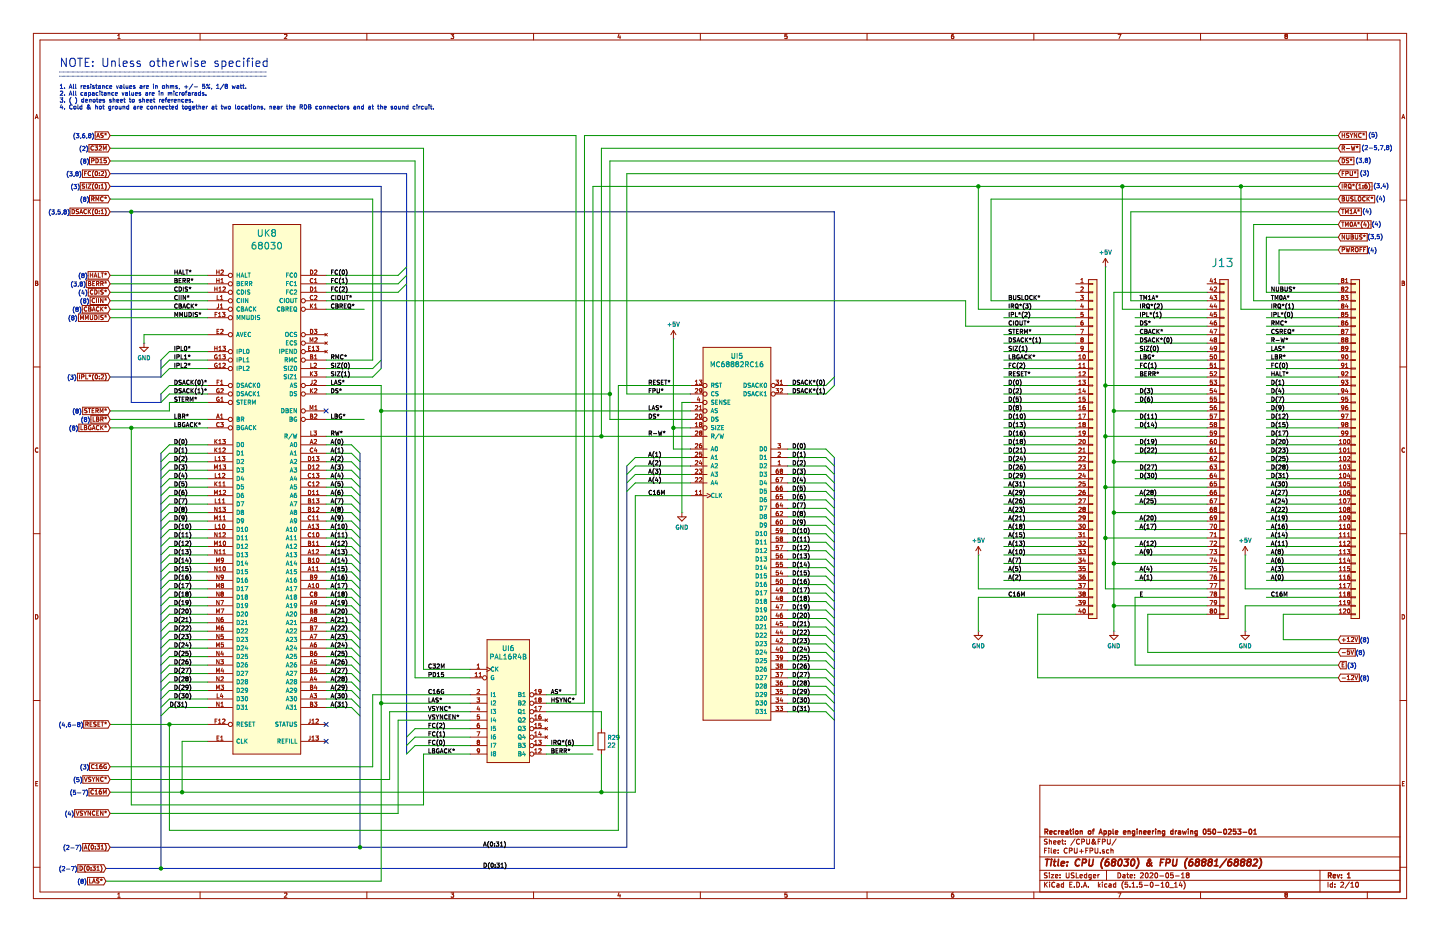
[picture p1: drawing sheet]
<svg xmlns="http://www.w3.org/2000/svg" width="432mm" height="279mm" viewBox="0 0 432 279" stroke-linecap="round" stroke-linejoin="round" font-family="sans-serif">
<path d="M0 0h431.8v279.4h-431.8z" fill-rule="evenodd" fill="#fff" stroke="#fff" stroke-width=".3"/>
<g fill="none" stroke="#981200" stroke-width=".3">
<path d="M10 10h411.8v259.4h-411.8zM12 12h407.8v255.4h-407.8zM35.3 11.6h.7M35.3 10.6l.4-.3v1.3M60 10v2M85.3 10.4l.5-.1 .2 .3-.8 1h.8M110 10v2M135.3 10.3h.7l-.4 .5 .4 .1v.6h-.7M160 10v2M185.6 10.2l-.3 1h.8M185.9 10.7v.9M210 10v2"/>
<path d="M236 10.3h-.6l-.1 .6 .6-.1 .1 .7h-.7M260 10v2M285.3 11l.2-.2 .5 .2-.1 .5h-.5M285.4 11.5h.1M285.9 10.3l-.5 .3v.9M310 10v2M335.3 10.3h.8l-.5 1.3M360 10v2M385.4 11.5h.1M385.5 10.8l-.2-.2 .2-.3 .5 .1-.2 .4M385.5 10.8h.3M385.5 10.8l-.2 .3 .1 .4"/>
<path d="M385.8 10.8l.2 .3v.4h-.6M410 10v2M10.6 35.6l.4-1.3 .4 1.3M10.7 35.2h.6M28.5 39.5h3.9l.6 1.1-.6 1.2h-3.9zM31.6 39.9v.3M402 39.5h7.7v2.3h-7.7l-.7-1.2zM402.5 39.9v1.3M403.2 39.9v1.3M404.8 39.9l.5 .7M405.7 39.9l-.4 .7M406.8 39.9v1.3l-.7-1.3v1.3"/>
<path d="M408.9 39.9v.3M420.4 35.6l.4-1.3 .4 1.3M420.5 35.2h.6M10 60h2M24.1 54.8h8.3l.6 1.1-.6 1.1h-8.3zM24.7 51h7.7l.6 1.1-.6 1.1h-7.7zM25.2 55.9l.1 .1M25.3 56l-.1 .4h-.6M25.4 55.2h-.5l-.3 .2 .2 .3 .4 .2M25.4 52h.4M25.9 55.2v1.2M26 51.4h-.6v1.2"/>
<path d="M26.4 55.2h.9l-.9 1.2h.9M26.7 43.3h5.7l.6 1.1-.6 1.2h-5.7zM26.8 47.1h5.6l.6 1.2-.6 1.1h-5.6zM26.8 58.6h5.6l.6 1.1-.6 1.1h-5.6zM27.2 51.5a.56 .56 0 0 0-.8 .5 .56 .56 0 0 0 .8 .5M27.8 59.6l.4 .6M28 43.9a.56 .56 0 0 0-.8 .5 .56 .56 0 0 0 .8 .5M28.1 59.1l-.6-.1v1.2M28.1 48.2h-.6M28.1 55a1.47 1.47 0 0 0 0 1.9M28.1 51.2a1.47 1.47 0 0 0 0 1.9M28.1 59.1h.1"/>
<path d="M28.1 48.1v-.5l-.6-.1v1.3M28.1 59.1v.5h-.6M28.1 48.1v.1M28.4 43.7h.8l-.4 .5 .4 .1v.6h-.8M28.6 55.3l.2-.1a.63 .63 0 0 1 .5 .6 .63 .63 0 0 1-.6 .6zM28.6 51.5l.2-.1a.63 .63 0 0 1 .5 .6 .63 .63 0 0 1-.6 .6zM28.8 47.5a.64 .64 0 0 1 .7 .7 .64 .64 0 0 1-.7 .6zM29 41.2l.4-1.3 .4 1.3M29.1 40.8h.6M29.7 43.9l.5-.2 .3 .4-.8 .9h.8M29.8 51.8v.2M29.8 52.5v.1"/>
<path d="M29.8 56.3v.1M29.8 55.7v.1M30 48.8h.7M30 47.9l.3-.4v1.3M30.3 55.5l.4-.3v1.2M30.3 56.4h.8M30.3 51.5l.5-.1 .3 .3-.8 .9h.8M30.9 40l-.6 .1a.51 .51 0 0 0 .6 .6l-.1 .4h-.6M30.9 59.1a.56 .56 0 0 0-.8 .5 .56 .56 0 0 0 .8 .5M31 45v-1.3l.4 1 .5-1v1.3M31.4 40.1l.2 .1M31.4 59.2l.2 .1"/>
<path d="M31.5 55a1.4 1.4 0 0 1 0 1.9M31.5 51.2a1.4 1.4 0 0 1 0 1.9M31.6 59v.3M31.6 40.2l-.1 .3M31.6 40.2l.3 .3M31.6 59.3l-.1 .2M31.6 59.3l.3 .2M31.9 47.5h-.7v.7h.7v.5h-.7M32 40.1l-.4 .1M32 59.2l-.4 .1M402 43.3h5.8v2.3h-5.8l-.7-1.2zM402 47.1h4v2.3h-4l-.7-1.1z"/>
<path d="M402 54.8h9.4v2.2h-9.4l-.7-1.1zM402 58.6h10.2v2.2h-10.2l-.7-1.1zM402 51h5.2v2.2h-5.2l-.7-1.1zM402.5 47.5a.64 .64 0 0 1 .7 .7 .64 .64 0 0 1-.7 .6zM402.5 44.4l.6-.1v-.4l-.6-.2v1.3M402.5 55.2v1.2M402.5 59h.4l.2 .2-.2 .4 .3 .2-.1 .4h-.6zM402.5 40.5h.7M402.5 52h.4M402.5 59.6h.4M402.8 44.4l.4 .6M403.1 55.8h.6v-.5l-.6-.1v1.2"/>
<path d="M403.1 51.4h-.6v1.2M403.4 55.8l.4 .6M403.6 52h.6v-.5l-.6-.1v1.2M403.7 59v1l.3 .2 .5-.2v-1M403.7 44.5h1M403.8 40.1a.51 .51 0 0 0 .6 .6l-.1 .4h-.6M403.9 40h.6M403.9 40l-.1 .1M404.3 55.3l.3-.1 .5 .1-.1 1.1-.7-.1zM404.4 47.6l-.7 .1a.54 .54 0 0 0 .6 .6v.5h-.6M404.5 56.1l.7 .5M404.8 47.7l.3 .2"/>
<path d="M404.8 51.4v1l.3 .2 .5-.2v-1M405.1 59.1a.51 .51 0 0 0 .6 .7l-.1 .4h-.6M405.1 47.5v.4M405.1 59.1h.6M405.1 47.9l-.1 .2M405.1 47.9l.2 .2M405.1 59.1h.1M405.2 43.7l.3 1.3 .2-.9 .3 .9 .3-1.3M405.3 40.6v.6M405.4 47.7l-.3 .2M405.6 55.3l.3 .2M405.9 55.2v.3"/>
<path d="M405.9 55.5l-.2 .2M405.9 55.5l.1 .2M406 51.5l.3 .2M406.2 55.3l-.3 .2M406.3 59v1.2h.6M406.3 51.4v.3M406.3 51.7l-.1 .2M406.3 51.7l.2 .2M406.7 43.9l.3 .1M406.7 51.5l-.4 .2M407 43.7v.3M407 44l-.2 .3"/>
<path d="M407 44l.1 .3M407 56.9h.1M407 55a1.5 1.5 0 0 0 0 1.9M407 55h.1M407.3 43.9l-.3 .1M407.3 59.2l.2-.2 .5 .2-.1 1-.6-.1zM407.4 56.4h.8M407.4 55.5l.4-.3v1.2M408.2 40.1a.56 .56 0 0 0-.8 .5 .56 .56 0 0 0 .8 .5M408.6 40.1l.3 .1M408.7 56.3v.1M408.7 55.7v.1"/>
<path d="M408.9 40.2l-.2 .3M408.9 40.2l.2 .3M409.2 40.1l-.3 .1M409.4 59.1a.56 .56 0 0 0-.8 .5 .56 .56 0 0 0 .8 .5M409.9 55.2l-.5 .1-.2 .4 .1 .6 .6 .1v-.7h-.4l-.3 .2M409.9 59v1.2M410.1 59.5l.5 .7M410.4 55a1.4 1.4 0 0 1 0 1.9M410.6 59l-.7 .7M411.1 59.2l.3 .1M411.4 59v.3M411.4 59.3l-.2 .2"/>
<path d="M411.4 59.3l.2 .2M411.7 59.2l-.3 .1M419.8 60h2M21 62.4h11.4l.6 1.1-.6 1.1h-11.4zM21.6 62.8a.64 .64 0 0 1 .8 .6 .64 .64 0 0 1-.8 .7zM23.5 62.9h-.6a.54 .54 0 0 0 .6 .7l-.1 .4h-.6M23.9 64.1l.4-1.3 .5 1.3M24 63.7h.6M25.9 62.9a.56 .56 0 0 0-.8 .5 .56 .56 0 0 0 .8 .5M26.5 62.8v1.3M26.6 63.3l.6 .8M27.2 62.8l-.7 .7"/>
<path d="M28.1 62.6a1.47 1.47 0 0 0 0 1.9M28.6 62.9l.2-.1a.63 .63 0 0 1 .5 .7 .63 .63 0 0 1-.6 .5zM28.8 60.2v-1.2l.4 .9 .4-.9v1.2M29.1 62.9h.1M29.8 63.3v.1M29.8 63.9v.2M30.3 63.1l.4-.3v1.3M30.3 64.1h.8M31.5 62.6a1.4 1.4 0 0 1 0 1.9M69.8 67.3h20.4v158.8h-20.4zM331.5 77.5l-.8 1.2M331.5 77.5v2.5"/>
<path d="M331.5 77.5l.7 1.2M402 70h8v2.2h-8l-.7-1.1zM402 62.4h6.2v2.2h-6.2l-.7-1.1zM402 66.2h9.1v2.2h-9.1l-.7-1.1zM402 73.8h8v2.2h-8l-.7-1.1zM402.3 62.8h.7M402.3 66.6h.7M402.5 74.9l.6-.1v-.5l-.6-.1v1.3M402.7 62.8v1.3M402.7 66.6v1.3M403.2 70.4v1.3l-.7-1.3v1.3M403.5 64.1v-1.3l.4 .9 .4-.9v1.3"/>
<path d="M403.5 67.9v-1.3l.4 .9 .4-.9v1.3M403.6 74.2l.3 1.3 .3-.9 .2 .9 .3-1.3M403.8 70.4v1.1l.2 .2 .5-.2v-1.1M404.8 64.1h.8M404.8 63.1l.4-.3v1.3M405 66.7l.1-.1a.62 .62 0 0 1 .5 .7 .62 .62 0 0 1-.6 .5l-.2-.4zM405.1 70.4l.6 .1-.1 .5 .3 .2-.2 .4-.6 .1zM405.1 71h.5M405.2 74.9l.7-.1v-.5l-.7-.1v1.3M405.5 74.9l.4 .6M405.9 64.1l.4-1.3 .5 1.3M405.9 67.9l.4-1.3 .5 1.3"/>
<path d="M406 63.7h.7M406 67.5h.7M406.4 70.4v1.1l.3 .2 .4-.2v-1.1M406.6 74.3l.6 .1 .1 .7-.3 .4-.5-.2zM407.1 63l.3 .1M407.1 66.8l.3 .1M407.4 62.8v.3M407.4 66.6v.3M407.4 63.1l-.2 .2M407.4 63.1l.1 .2M407.4 66.9l-.2 .3M407.4 66.9l.1 .3"/>
<path d="M407.7 63l-.3 .1M407.7 66.8l-.3 .1M407.8 74.8h.4M408.4 70.5h-.7a.51 .51 0 0 0 .6 .7v.4h-.6M408.4 74.2h-.6v1.3M408.5 66.4a1.4 1.4 0 0 0 0 2M408.8 70.6l.3 .1M408.9 74.8h.4M409.1 70.4v.3M409.1 70.7l-.2 .3M409.1 70.7l.2 .3M409.2 66.5l-.3 .9h.8"/>
<path d="M409.4 70.6l-.3 .1M409.5 74.2h-.6v1.3M409.5 67v.9M410.1 66.4a1.4 1.4 0 0 1 0 2M10.6 84.3l.7 .2-.2 .4 .3 .2-.2 .5h-.6zM10.6 84.9h.5M23.5 94.1h8.9l.6 1.1-.6 1.2h-8.9zM24.2 95.8v-1.3l.4 1 .4-1v1.3M24.7 91.6h7.7l.6 1.1-.6 1.1h-7.7zM25.6 95.8v-1.3l.4 1 .5-1v1.3M25.9 84h6.5l.6 1.1-.6 1.1h-6.5zM26 92.1a.56 .56 0 0 0-.8 .5 .56 .56 0 0 0 .8 .5"/>
<path d="M26.4 81.4h6l.6 1.1-.6 1.2h-6zM26.5 86.5h5.9l.6 1.1-.6 1.1h-5.9zM26.5 84.4l.6 .1-.2 .5 .4 .2-.2 .4h-.6zM26.5 85h.4M26.6 92.6h.4M26.6 92h.4l.3 .3-.3 .3 .3 .2-.2 .5h-.5zM27 89.1h5.4l.6 1.1-.6 1.1h-5.4zM27.1 94.5v1.1l.2 .2 .5-.2v-1.1M27.1 81.8v1.3M27.1 82.4h.7M27.7 93.3l.4-1.3 .4 1.3M27.8 85h.4"/>
<path d="M27.8 81.8v1.3M27.8 92.9h.6M27.8 87a.55 .55 0 0 0-.7 .6 .55 .55 0 0 0 .7 .5M28.2 83.1l.4-1.3 .5 1.3M28.3 82.8h.6M28.4 86.9a.64 .64 0 0 1 .7 .7 .64 .64 0 0 1-.7 .6zM28.4 89.6a.56 .56 0 0 0-.8 .5 .56 .56 0 0 0 .8 .5M28.4 84.4h-.6v1.2h.6M28.4 94.5a.64 .64 0 0 1 .7 .7 .64 .64 0 0 1-.7 .6zM28.9 85l.7-.1v-.4l-.7-.1v1.2M28.9 89.5v1.2M29.2 85l.5 .6"/>
<path d="M29.5 81.8v1.3h.6M29.5 89.5v1.2M29.7 92.1a.56 .56 0 0 0-.8 .5 .56 .56 0 0 0 .8 .5M29.7 86.9v1.3M29.7 94.5v1.3M30.2 85l.7-.1v-.4l-.7-.1v1.2M30.2 92v1.3M30.3 81.8h.8M30.4 92.6l.5 .7M30.5 85l.4 .6M30.7 81.8v1.3M30.9 89.5v1.2l-.8-1.2v1.2"/>
<path d="M30.9 87h-.6a.51 .51 0 0 0 .6 .7l-.1 .4h-.6M30.9 94.6l-.6 .1a.51 .51 0 0 0 .6 .6l-.1 .5h-.6M30.9 92l-.7 .7M31.4 84.6l.2 .1M31.4 87.1l.2 .1M31.4 89.6l.2 .2M31.4 92.2l.2 .1M31.4 94.7l.2 .1M31.4 82l.2 .1M31.6 81.8v.3M31.6 84.4v.3M31.6 86.9v.3"/>
<path d="M31.6 89.5v.3M31.6 92v.3M31.6 94.5v.3M31.6 84.7l-.1 .2M31.6 84.7l.3 .2M31.6 87.2l-.1 .3M31.6 87.2l.3 .3M31.6 89.8l-.1 .2M31.6 89.8l.3 .2M31.6 92.3l-.1 .3M31.6 92.3l.3 .3M31.6 94.8l-.1 .3"/>
<path d="M31.6 94.8l.3 .3M31.6 82.1l-.1 .3M31.6 82.1l.3 .3M32 84.6l-.4 .1M32 87.1l-.4 .1M32 89.6l-.4 .2M32 92.2l-.4 .1M32 94.7l-.4 .1M32 82l-.4 .1M62.2 85.1h6.3M62.2 90.2h6.3M62.2 87.6h6.3"/>
<path d="M62.2 82.5h6.3M62.2 95.2h6.3M62.2 92.7h6.3M64.4 86v1.3M64.4 86.6h.7M64.5 94.3h.4M65 80.9v1.3M65 83.5v1.3M65 84.1h.7M65 81.6h.7M65.1 99.3h.4M65.1 86v1.3"/>
<path d="M65.1 93.6h-.6v1.3M65.1 88.6v1.2h.6M65.5 94l.4-.4v1.3M65.5 94.9h.7M65.5 91.1v.9l-.5 .4M65.7 87.3h.7M65.7 86.4l.3-.4v1.3M65.7 98.7h-.6v1.3h.6M65.7 80.9v1.3M65.7 83.5v1.3M66.1 92.4h.7M66.1 91.5l.3-.4v1.3"/>
<path d="M66.1 88.9l.4-.3v1.2M66.1 89.8h.7M66.2 98.9l.4-.2 .3 .4-.8 .9h.8M66.2 84.8h.8M66.2 81.1l.5-.2 .3 .4-.8 .9h.8M66.2 83.8l.4-.3v1.3M66.7 93.6h.8l-.5 .5 .4 .2v.5h-.7M66.9 86.2l.4-.2 .3 .4-.8 .9h.8M90.3 85.1h7.5M90.3 87.6h7.5M90.3 82.5h7.5M91.6 90.2h6.2"/>
<path d="M91.6 92.7h6.2M93.1 80.9a.64 .64 0 0 1 .7 .7 .64 .64 0 0 1-.7 .6zM93.1 86a.64 .64 0 0 1 .7 .7 .64 .64 0 0 1-.7 .6zM93.1 98.7a.64 .64 0 0 1 .7 .7 .64 .64 0 0 1-.7 .6zM93.1 91.1v1.3M93.3 91.7l.5 .7M93.8 83.6a.57 .57 0 0 0-.8 .5 .57 .57 0 0 0 .8 .5M93.8 83.6h.1M93.8 88.7a.56 .56 0 0 0-.8 .5 .56 .56 0 0 0 .8 .5M93.8 91.1l-.7 .7M94.2 98.7h.8l-.4 .5 .3 .1 .1 .5-.2 .2-.6-.1M94.3 83.8l.4-.3v1.3"/>
<path d="M94.3 86.4l.4-.4v1.3M94.3 91.5l.4-.4v1.3M94.3 81.1l.5-.2 .2 .4-.8 .9h.8M94.3 88.7l.5-.1 .2 .3-.8 .9h.8M94.3 84.8h.7M94.3 87.3h.7M94.3 92.4h.7M97.4 99.9l.8 .8M98.2 99.9l-.8 .8M201.9 99.1l-.7 1.2M201.9 99.1v2.5M201.9 99.1l.8 1.2"/>
<path d="M322.6 85.1h3.8M322.6 90.2h3.8M322.6 87.6h3.8M322.6 95.2h3.8M322.6 92.7h3.8M322.6 97.8h3.8M324.1 88.6h.7l-.4 .5 .4 .1v.4l-.2 .2-.5-.1M324.1 98.7h.8l-.5 1.3M324.1 84.8h.7M324.1 83.8l.4-.3v1.3M324.4 91.1l-.3 .8h.8M324.7 86.1l-.6 .1"/>
<path d="M324.7 91.5v.9M324.7 86.1l.1 .1M324.7 96.2h-.2a.79 .79 0 0 0-.1 1.3l.4-.3v-.4M324.7 96.7h-.3l-.3 .2M324.7 94.2l.1 .1M324.7 96.7l.1 .1M324.8 86.2v.4l-.7 .7h.7M324.8 93.6h-.6l-.1 .7 .6-.1M324.8 94.3l-.1 .6-.6-.1M326.4 83.8h2.5v101.6h-2.5zM326.4 85h1.3v.2h-1.3M326.4 87.5h1.3v.3h-1.3"/>
<path d="M326.4 90h1.3v.3h-1.3M326.4 92.6h1.3v.2h-1.3M326.4 95.1h1.3v.3h-1.3M326.4 97.7h1.3v.2h-1.3M361.9 85.1h3.9M361.9 90.2h3.9M361.9 87.6h3.9M361.9 95.2h3.9M361.9 92.7h3.9M361.9 97.8h3.9M363.2 91.1l-.3 .8h.8M363.2 83.4l-.3 .9h.8"/>
<path d="M363.2 86l-.3 .9h.8M363.2 88.5l-.3 .9h.8M363.2 93.6l-.3 .9h.8M363.2 96.1l-.3 .9h.8M363.2 98.7l-.3 .9h.8M363.5 83.9v.9M363.5 86.5v.8M363.5 89v.8M363.5 91.5v.9M363.5 94.1v.8M363.5 96.6v.9M363.5 99.2v.8"/>
<path d="M364 88.6h.8l-.4 .5 .3 .1 .1 .4-.2 .2-.6-.1M364 98.7h.9l-.6 1.3M364.1 84.8h.7M364.1 83.8l.3-.3v1.3M364.1 86.1l.5-.1 .2 .4-.8 .9h.8M364.1 94.2h.6l.1 .5-.2 .2-.5-.1M364.1 86.1v.1M364.1 96.8h.6v.6l-.6-.1zM364.1 94.2v.1M364.1 96.8v.1M364.4 91.1l-.3 .8h.8M364.7 91.5v.9"/>
<path d="M364.7 96.2l-.4 .1-.2 .4M364.7 93.6h-.6v.7M365.8 97.7h1.2v.2h-1.2M365.8 95.1h1.2v.3h-1.2M365.8 92.6h1.2v.2h-1.2M365.8 90h1.2v.3h-1.2M365.8 87.5h1.2v.3h-1.2M365.8 85h1.2v.2h-1.2M365.8 83.8h2.5v101.6h-2.5zM401.3 85.1h3.8M401.3 90.2h3.8M401.3 87.6h3.8"/>
<path d="M401.3 95.2h3.8M401.3 92.7h3.8M401.3 97.8h3.8M402.2 93.9l.3-.3 .5 .3M402.2 96.4l.3-.2 .5 .2M402.2 91.4h.1M402.2 93.9v.1M402.2 96.4v.1M402.2 91.4l.3 .3M402.2 91.4l.3-.3 .5 .3M402.2 94l.3 .2M402.2 96.5l.3 .2"/>
<path d="M402.3 99.2v-.3l.4-.2 .3 .3-.3 .3M402.3 83.6l.2 .4M402.3 86.2l.2 .4M402.3 99.2h.1M402.4 83.6h.5l-.2 .4M402.4 86.1l.5 .1-.2 .4M402.4 83.6h-.1M402.4 86.1l-.1 .1M402.4 86.6l-.1 .1M402.4 89.2h-.1M402.4 99.2l.1 .1M402.5 84l-.3 .3 .3 .5 .5-.3-.3-.5"/>
<path d="M402.5 89.1l-.3-.2 .3-.3 .4 .1-.2 .4M402.5 91.7l-.3 .2 .3 .5 .5-.2-.3-.5M402.5 94.2l-.3 .2 .3 .5 .5-.2-.3-.5M402.5 96.7l-.3 .3 .3 .5 .5-.3-.3-.5M402.5 99.3l-.3 .2 .3 .5 .5-.2-.3-.5M402.5 94.2h.2M402.5 86.6h-.1M402.5 84h.2M402.5 86.6h.2M402.5 89.1h.2M402.5 89.1l-.1 .1M402.5 91.7h.2"/>
<path d="M402.5 96.7h.2M402.5 99.3h.2M402.7 86.6l.3 .2-.3 .5-.5-.2 .1-.4M402.7 89.1l.3 .3-.3 .4-.5-.2 .1-.4M403 91.4h.1M403 93.9v.1M403 96.4v.1M403 91.4l-.3 .3M403 94l-.3 .2M403 96.5l-.3 .2M403.4 88.6h.8l-.4 .5 .3 .1 .1 .4-.3 .2-.5-.1M403.4 98.7h.8l-.5 1.3"/>
<path d="M403.5 84.8h.7M403.5 86.2l.4-.2 .3 .4-.8 .9h.8M403.5 83.8l.3-.3v1.3M403.8 91.1l-.3 .8h.7M404.1 91.5v.9M404.1 96.2l-.5 .1-.1 .4v.6l.6 .1v-.7h-.4l-.2 .2M404.1 93.6h-.6v.7l.4-.2 .3 .6-.3 .2-.4-.1M405.1 97.7h1.3v.2h-1.3M405.1 95.1h1.3v.3h-1.3M405.1 92.6h1.3v.2h-1.3M405.1 90h1.3v.3h-1.3M405.1 87.5h1.3v.3h-1.3"/>
<path d="M405.1 85h1.3v.2h-1.3M405.1 83.8h2.6v101.6h-2.6zM420.4 84.3l.7 .2-.2 .4 .3 .2-.2 .5h-.6zM420.4 84.9h.5M10 110h2M23.2 111.9h9.2l.6 1.1-.6 1.1h-9.2zM23.9 112.3v1.3M24.5 113l.6-.1v-.5l-.6-.1v1.3M25.7 112.3v1.3h.6M26.6 112.5l.3 .1M26.9 112.3v.3M26.9 112.6l-.1 .3"/>
<path d="M26.9 112.6l.2 .3M27.3 112.5l-.4 .1M28.1 112.1a1.47 1.47 0 0 0 0 2M28.6 112.4l.2-.1a.63 .63 0 0 1 .5 .7 .63 .63 0 0 1-.6 .5zM29.8 112.8v.1M29.8 113.5v.1M30.3 112.4l.5-.1 .3 .4-.8 .9h.8M31.5 112.1a1.4 1.4 0 0 1 0 2M41.9 104.1h2.5l-1.2 1.3zM43.2 102.9v1.2M62.2 107.9h6.3M62.2 100.3h6.3"/>
<path d="M62.2 105.4h6.3M62.2 115.6h6.3M62.2 110.5h6.3M62.2 118.1h6.3M64.4 104.4h.7M64.4 103.8v1.3M65.1 106.4a.57 .57 0 0 0-.8 .6 .57 .57 0 0 0 .8 .5v-.4h-.2M65.1 109a.57 .57 0 0 0-.8 .5 .57 .57 0 0 0 .8 .5v-.4h-.2M65.1 103.8v1.3M65.1 114.6h.4M65.6 107.6h.7M65.6 110.2h.7"/>
<path d="M65.6 106.7l.4-.4v1.3M65.6 109.2l.4-.3v1.3M65.7 105.1h.7M65.7 104.2l.3-.4v1.3M65.7 116.6a.57 .57 0 0 0-.8 .6 .57 .57 0 0 0 .8 .5v-.5h-.2M65.7 119.1a.57 .57 0 0 0-.8 .6 .57 .57 0 0 0 .8 .5v-.4h-.2M65.7 114h-.6v1.2M66.1 114.3l.4-.3v1.2M66.1 115.2h.8M66.2 116.6l.5-.1 .3 .4-.8 .9h.8M66.2 119.4l.4-.4v1.3M66.8 106.3h.8l-.5 .5 .4 .2 .1 .4-.3 .2-.5-.1"/>
<path d="M66.8 103.8h.8l-.4 .5 .3 .1 .1 .5-.3 .2-.5-.1M67.4 109h-.6M67.4 109h.1M67.5 109v.4l-.7 .8h.8M90.3 110.5h7.5M90.3 113h7.5M91.6 107.9h6.2M91.6 100.3h6.2M91.6 105.4h6.2M91.6 115.6h6.2M91.6 118.1h6.2M91.6 102.9h6.2"/>
<path d="M92.5 104.4h.5M93 102.5v-1.2l.4 .9 .4-.9v1.2M93.1 106.3l.7 .3-.3 .4 .3 .2-.2 .4h-.5zM93.1 111.4v1.3M93.1 116.5v1.3M93.1 107h.4M93.1 103.8h-.6v1.3h.6M93.2 108.9v1.3h.6M93.3 117.1l.5 .7M93.3 112l.5 .7M93.6 114v.9l-.5 .3M93.6 105.1h.8"/>
<path d="M93.6 104.2l.4-.4v1.3M93.8 116.5l-.7 .7M93.8 111.4l-.7 .8M94.1 114.1l.5-.1 .3 .3-.8 .9h.8M94.2 109l.5-.1 .2 .3-.8 1h.8M94.2 111.4h.8l-.4 .5 .3 .1 .1 .5-.2 .2-.6-.1M94.3 107.6h.7M94.3 106.7l.4-.4v1.3M94.3 116.6l.5-.1 .2 .4-.8 .9h.8M94.4 101.4l.5-.1 .2 .3-.8 .9h.8M94.8 103.8h.8l-.5 .5 .4 .1v.6h-.7M97.4 105l.8 .8"/>
<path d="M97.4 102.5l.8 .8M98.2 105l-.8 .8M98.2 102.5l-.8 .8M207 115.6h3.7M207 118.1h3.7M208.5 115.2h.7M208.5 116.6l.5-.1 .2 .4-.7 .9h.7M208.5 114.3l.4-.3v1.2M209.4 119l-.3 .9h.8M209.7 114h.8l-.5 .5h.3M209.7 119.5v.8M210.3 114.5l.1 .1"/>
<path d="M210.4 114.6l-.1 .6-.6-.1M210.5 117.1l-.6 .1-.1-.6 .4-.1 .3 .3-.1 .7-.5 .3M210.8 104.1h20.3v111.8h-20.3zM232.5 115.6h3.7M232.5 118.1h3.7M232.7 114h.8l-.5 .5 .4 .1v.5h-.7M232.7 116.5h.8l-.5 .5 .4 .1v.6h-.7M233.9 115.2h.8M233.9 116.6l.5-.1 .3 .4-.8 .9h.8M233.9 114.3l.4-.3v1.2M322.6 107.9h3.8M322.6 100.3h3.8"/>
<path d="M322.6 105.4h3.8M322.6 115.6h3.8M322.6 110.5h3.8M322.6 118.1h3.8M322.6 113h3.8M322.6 102.9h3.8M323.5 106.7l.4-.4v1.3M323.5 109.2l.4-.3v1.3M323.5 111.8l.4-.4v1.3M323.5 114.3l.4-.3v1.2M323.5 116.9l.4-.4v1.3M323.5 119.4l.4-.4v1.3"/>
<path d="M323.5 107.6h.7M323.5 115.2h.7M323.5 110.2h.7M323.5 117.8h.7M323.5 112.7h.7M324.4 101.8l-.3 .3 .3 .4 .4-.2-.2-.5M324.4 101.8h.2M324.7 114h.8l-.5 .5h.3M324.7 103.9h-.5l-.1 .5 .3 .2 .4-.2M324.7 110.2h.8M324.7 111.6l.5-.2 .3 .4-.8 .9h.8M324.7 109.2l.4-.3v1.3"/>
<path d="M324.7 101.8h-.1M324.7 103.9h.1M324.8 103.9v.9l-.6 .3M324.8 101.7v-.3l-.4-.1-.3 .2 .3 .3M324.8 119.6l-.1 .1M324.8 119.6h.5M324.8 101.7l-.1 .1M324.8 106.5l.2-.2a.62 .62 0 0 1 .5 .7 .62 .62 0 0 1-.6 .6l-.2-.5zM325 116.5l-.3 .8h.8M325.3 114.5l.1 .1M325.3 116.9v.9M325.3 119.6l.1 .1"/>
<path d="M325.4 114.6l-.1 .6-.6-.1M325.4 119h-.6l-.1 .7M325.4 119.7l-.1 .6-.6-.1M326.4 100.2h1.3v.3h-1.3M326.4 102.7h1.3v.3h-1.3M326.4 105.3h1.3v.2h-1.3M326.4 107.8h1.3v.3h-1.3M326.4 110.4h1.3v.2h-1.3M326.4 112.9h1.3v.3h-1.3M326.4 115.4h1.3v.3h-1.3M326.4 118h1.3v.2h-1.3M361.9 107.9h3.9"/>
<path d="M361.9 100.3h3.9M361.9 105.4h3.9M361.9 115.6h3.9M361.9 110.5h3.9M361.9 118.1h3.9M361.9 113h3.9M361.9 102.9h3.9M363.2 101.2l-.3 .9h.8M363.2 103.8l-.3 .8h.8M363.5 101.7v.8M363.5 104.2v.9M363.6 106.3h-.7v.7h.7v.5h-.7"/>
<path d="M363.6 114h-.7v.6h.7v.5h-.7M363.6 119h-.7v.7h.7v.5h-.7M363.6 108.9h-.7v.6h.7v.5h-.7M363.6 116.5h-.7v.6h.7v.6h-.7M363.6 111.4h-.7v.6h.7v.6h-.7M364 114h.8l-.4 .5 .3 .1 .1 .4-.2 .2-.6-.1M364.1 110.2h.7M364.1 111.6l.5-.2 .2 .4-.8 .9h.8M364.1 109.2l.3-.3v1.3M364.1 119.6h.6l.1 .5-.2 .2-.5-.1M364.1 119.6v.1M364.2 106.5l.2-.2a.62 .62 0 0 1 .4 .7 .62 .62 0 0 1-.5 .6l-.2-.5z"/>
<path d="M364.3 101.8l-.2-.2 .2-.3 .5 .2-.2 .3M364.3 101.8l-.2 .3 .2 .4 .5-.2-.2-.5M364.3 101.8h.3M364.4 116.5l-.3 .8h.8M364.7 116.9v.9M364.7 119h-.6v.7M364.8 104.4l-.6 .1-.1-.6 .5-.1 .2 .3-.1 .7-.5 .3M365.8 118h1.2v.2h-1.2M365.8 115.4h1.2v.3h-1.2M365.8 112.9h1.2v.3h-1.2M365.8 110.4h1.2v.2h-1.2M365.8 107.8h1.2v.3h-1.2"/>
<path d="M365.8 105.3h1.2v.2h-1.2M365.8 102.7h1.2v.3h-1.2M365.8 100.2h1.2v.3h-1.2M401.3 107.9h3.8M401.3 100.3h3.8M401.3 105.4h3.8M401.3 115.6h3.8M401.3 110.5h3.8M401.3 118.1h3.8M401.3 113h3.8M401.3 102.9h3.8M402.3 101.7v-.3l.4-.1 .3 .2-.3 .3"/>
<path d="M402.3 103.9v.3M402.3 106.5l.1 .6 .6-.2M402.3 109l.1 .6 .6-.2M402.3 101.7l.1 .1M402.3 104.2l.1 .1M402.4 103.9h.5l-.2 .5M402.4 106.4l.3-.1 .3 .3-.1 .7-.5 .3M402.4 109l.3-.1 .3 .2-.1 .8-.5 .3M402.4 101.8h.1M402.4 104.3l.1 .1M402.4 103.9h-.1M402.4 106.4l-.1 .1"/>
<path d="M402.4 109h-.1M402.5 101.8l-.3 .3 .3 .4 .5-.2-.3-.5M402.5 104.4l-.3 .2 .3 .5 .5-.2-.3-.5M402.5 101.8h.2M402.5 104.4h.2M403 112l-.6 .2-.1-.6 .4-.2 .3 .3-.1 .7-.5 .3M403 114.5l-.6 .2-.1-.6 .4-.1 .3 .2-.1 .7-.5 .3M403 117.1l-.6 .1-.1-.6 .4-.1 .3 .3-.1 .7-.5 .3M403 119.6l-.6 .2-.1-.6 .4-.2 .3 .3-.1 .7-.5 .3M403.4 114h.8l-.4 .5 .3 .1 .1 .4-.3 .2-.5-.1M403.5 110.2h.7M403.5 111.6l.4-.2 .3 .4-.8 .9h.8"/>
<path d="M403.5 109.2l.3-.3v1.3M403.6 106.5l.2-.2a.62 .62 0 0 1 .4 .7 .62 .62 0 0 1-.6 .6l-.1-.5zM403.6 106.4v.1M403.7 101.8l-.2-.2 .2-.3 .5 .2-.3 .3M403.7 101.8l-.2 .3 .2 .4 .5-.2-.3-.5M403.7 101.8h.2M403.8 116.5l-.3 .8h.7M404.1 116.9v.9M404.1 119h-.6v.7l.4-.2 .3 .6-.3 .2-.4-.1M404.2 104.4l-.6 .1-.1-.6 .4-.1 .3 .3-.1 .7-.5 .3M405.1 118h1.3v.2h-1.3M405.1 115.4h1.3v.3h-1.3"/>
<path d="M405.1 112.9h1.3v.3h-1.3M405.1 110.4h1.3v.2h-1.3M405.1 107.8h1.3v.3h-1.3M405.1 105.3h1.3v.2h-1.3M405.1 102.7h1.3v.3h-1.3M405.1 100.2h1.3v.3h-1.3M419.8 110h2M11.4 134.4a.58 .58 0 0 0-.8 .5 .58 .58 0 0 0 .8 .6M23.6 127.2h8.8l.6 1.1-.6 1.1h-8.8zM24.3 127.6v1.2h.6M24.8 122.1h7.6l.6 1.1-.6 1.1h-7.6zM25.3 127.6h.4l.3 .2-.3 .4 .3 .2-.2 .4h-.5z"/>
<path d="M25.3 128.2h.4M26 123.2v.1M26 123.3v.4h-.6M26.1 122.6l-.5-.1-.2 .2 .1 .3 .5 .2M26.5 122.5h.7M26.8 122.5v1.2M27.3 127.6a.57 .57 0 0 0-.8 .6 .57 .57 0 0 0 .8 .5v-.4h-.2M27.3 124.6h5.1l.6 1.1-.6 1.1h-5.1zM27.6 123.1h.4M27.7 128.8l.4-1.2 .4 1.2M27.8 128.5h.6M27.9 125v1.3h.6"/>
<path d="M28.2 122.5h-.6v1.2h.6M28.8 123.1h.6v-.5l-.6-.1v1.2M28.9 125h.5l.2 .3-.2 .3 .3 .3-.2 .3-.6 .1zM28.9 125.6h.5M29.1 123.1l.4 .6M29.7 127.7a.56 .56 0 0 0-.8 .5 .56 .56 0 0 0 .8 .5M30 123.7v-1.2l.5 .9 .4-.9v1.2M30.2 125.7l.7-.1v-.5l-.7-.1v1.3M30.2 127.6v1.2M30.4 128.1l.5 .7M30.5 125.7l.4 .6M30.9 127.6l-.7 .7"/>
<path d="M31.4 125.2l.2 .1M31.4 127.7l.2 .2M31.4 122.7l.2 .1M31.6 122.5v.3M31.6 125v.3M31.6 127.6v.3M31.6 125.3l-.1 .3M31.6 125.3l.3 .3M31.6 127.9l-.1 .2M31.6 127.9l.3 .2M31.6 122.8l-.1 .2M31.6 122.8l.3 .2"/>
<path d="M32 125.2l-.4 .1M32 127.7l-.4 .2M32 122.7l-.4 .1M62.2 125.7h6.3M62.2 133.3h7.5M62.2 128.3h6.3M62.2 135.9h7.5M62.2 138.4h7.5M62.2 120.6h6.3M64.4 131.7v1.3M64.4 134.3v1.3M64.5 136.8v1.3h.6"/>
<path d="M64.6 134.8l.5 .8M64.6 132.3l.5 .7M64.9 125.4l.5-1.3 .4 1.3M65 125h.7M65.1 134.3l-.7 .7M65.1 131.7l-.7 .8M65.5 138.1h.7M65.5 137.2l.4-.4v1.3M65.6 133h.7M65.6 135.6h.7M65.6 132.1l.4-.4v1.3M65.6 134.6l.4-.3v1.3"/>
<path d="M65.7 139.7l.4-.3v1.2M65.7 126.8a.56 .56 0 0 0-.8 .5 .56 .56 0 0 0 .8 .5M66.1 125.4h.8M66.1 124.5l.4-.4v1.3M66.2 126.7h.8l-.5 .5 .4 .1 .1 .4-.3 .2-.5-.1M66.2 120.3h.8M66.6 136.8h.8l-.4 .5 .4 .1v.5l-.2 .2-.6-.1M66.8 131.7h.8l-.5 .5 .4 .2 .1 .4-.3 .2-.5-.1M66.8 134.4l.5-.1 .3 .3-.8 1h.8M66.9 139.4h.7l-.4 .5 .4 .1v.5h-.7M90.3 133.3h7.5M90.3 135.9h7.5"/>
<path d="M90.3 138.4h7.5M90.3 130.8h7.5M91.6 125.7h6.2M91.6 123.2h6.2M92.5 136.8a.64 .64 0 0 1 .7 .7 .64 .64 0 0 1-.7 .6zM92.5 139.4a.64 .64 0 0 1 .7 .6 .64 .64 0 0 1-.7 .6zM93 133l.4-1.3 .4 1.3M93 122.9v-1.3l.4 .9 .4-.9v1.3M93.1 124.1l.7 .3-.3 .3 .3 .3-.2 .4h-.5zM93.1 124.7h.4M93.1 132.7h.6M93.2 129.2v1.3h.6"/>
<path d="M93.7 137.2l.4-.4v1.3M93.7 139.7l.4-.3v1.2M93.7 138.1h.7M93.8 134.4a.56 .56 0 0 0-.8 .5 .56 .56 0 0 0 .8 .5M94.1 129.2h.8l-.4 .5 .3 .1v.6h-.7M94.2 131.9l.5-.2 .2 .4-.8 .9h.8M94.3 124.3l.5-.2 .2 .4-.8 .9h.8M94.4 121.9l.3-.3v1.3M94.4 122.9h.7M94.6 134.2l-.3 .9h.8M94.8 136.8h.8l-.4 .5 .4 .1v.5l-.2 .2-.6-.1M94.9 134.7v.9"/>
<path d="M94.9 139.5l.5-.1 .2 .3-.8 .9h.8M207 125.7h3.7M207 128.3h3.7M207 120.6h3.7M207 130.8h5M207 123.2h3.7M207 139.7h5M207 137.2h5M207 134.6h5M208.5 133.1l.5-.1 .2 .4-.7 .9h.7M208.5 124.3l.5-.2 .2 .4-.7 .9h.7M208.5 127.9h.7"/>
<path d="M208.5 135.7l.5-.1 .2 .3-.7 .9h.7M208.5 138.2l.5-.1 .2 .4-.7 .9h.7M208.5 129.3l.5-.1 .2 .4-.7 .9h.7M208.5 121.7l.5-.1 .2 .3-.7 1h.7M208.5 127l.4-.3v1.2M209.7 122.9h.8M209.7 121.9l.4-.3v1.3M209.8 136.1l-.1 .1M209.8 136.1h.5M209.9 124.3l.1-.2a.62 .62 0 0 1 .5 .7 .62 .62 0 0 1-.6 .5l-.2-.4zM210 127.2l-.3 .3 .3 .4 .5-.2-.3-.5M210 129.8l-.3 .2 .3 .5 .5-.2-.1-.4"/>
<path d="M210 127.2h.2M210 129.8h.2M210 138l-.3 .9h.8M210.2 129.8h.1M210.3 133l-.4 .1-.2 .5 .1 .6h.5v-.6l-.3-.1-.3 .3M210.3 126.7l-.5 .1 .2 .4M210.3 129.3h-.5l.2 .5M210.3 126.7l.1 .1M210.3 138.5v.9M210.3 136.1l.1 .1M210.3 129.3h.1M210.3 129.8l.1 .1"/>
<path d="M210.4 135.6h-.6l-.1 .6M210.4 136.2l-.1 .6-.6-.1M210.4 126.8l-.2 .4M210.4 129.3l-.2 .5M231.2 139.7h5M231.2 137.2h5M231.2 134.6h5M233.3 133h.8l-.5 .5 .4 .1 .1 .5-.3 .2-.5-.1M233.3 135.7l.5-.1 .3 .3-.8 .9h.8M233.3 139.4h.8M233.3 138.5l.4-.4v1.3M322.6 125.7h3.8"/>
<path d="M322.6 133.3h3.8M322.6 128.3h3.8M322.6 135.9h3.8M322.6 138.4h3.8M322.6 120.6h3.8M322.6 130.8h3.8M322.6 123.2h3.8M323.5 134.4l.5-.1 .2 .3-.8 1h.8M323.5 121.9l.4-.3v1.3M323.5 124.5l.4-.4v1.3M323.5 127l.4-.3v1.2M323.5 129.6l.4-.4v1.3"/>
<path d="M323.5 125.4h.7M323.5 131.9l.5-.2 .2 .4-.8 .9h.8M323.5 127.9h.7M323.5 139.5l.5-.1 .2 .3-.8 .9h.8M323.5 137l.5-.2 .2 .4-.8 .9h.8M323.5 120.3h.7M323.5 130.5h.7M323.5 122.9h.7M324.7 124.1h.8l-.5 1.3M324.7 139.4h.8l-.5 .5h.3M324.7 135.6h.8M324.7 137l.5-.2 .3 .4-.8 .9h.8"/>
<path d="M324.7 134.6l.4-.3v1.3M324.9 131.8l.1-.1a.62 .62 0 0 1 .5 .7 .62 .62 0 0 1-.6 .6l-.2-.5zM325 127.2l-.3 .3 .3 .4 .5-.2-.3-.5M325 127.2h.2M325.3 126.7l-.5 .1 .2 .4M325.3 129.3h-.5l-.1 .5 .3 .2 .5-.2M325.3 121.6l-.4 .1-.2 .4 .1 .6 .5 .1v-.7h-.3l-.3 .2M325.3 126.7l.1 .1M325.3 129.3h.1M325.3 139.9l.1 .1M325.4 140l-.1 .6-.6-.1M325.4 129.3v.9l-.6 .3"/>
<path d="M325.4 126.8l-.2 .4M326.4 120.5h1.3v.3h-1.3M326.4 123.1h1.3v.2h-1.3M326.4 125.6h1.3v.3h-1.3M326.4 128.1h1.3v.3h-1.3M326.4 130.7h1.3v.2h-1.3M326.4 133.2h1.3v.3h-1.3M326.4 135.8h1.3v.2h-1.3M326.4 138.3h1.3v.3h-1.3M361.9 125.7h3.9M361.9 133.3h3.9M361.9 128.3h3.9"/>
<path d="M361.9 135.9h3.9M361.9 138.4h3.9M361.9 120.6h3.9M361.9 130.8h3.9M361.9 123.2h3.9M363.5 134.3h-.3a.79 .79 0 0 0-.1 1.3l.5-.2v-.5l-.5-.1-.2 .2M363.5 131.7h-.3a.79 .79 0 0 0-.1 1.3l.5-.1v-.5l-.5-.2-.2 .3M363.5 139.4h-.3a.79 .79 0 0 0-.1 1.2l.5-.1v-.5l-.5-.1-.2 .2M363.5 136.8h-.3a.79 .79 0 0 0-.1 1.3l.5-.1v-.6l-.5-.1-.2 .3M363.6 124.1h-.7v.6h.7v.6h-.7M363.6 126.7h-.7v.6h.7v.5h-.7M363.6 129.2h-.7v.6h.7v.6h-.7"/>
<path d="M363.6 121.6h-.7v.6h.7v.5h-.7M364 124.1h.9l-.6 1.3M364 139.4h.8l-.4 .5 .3 .1 .1 .4-.2 .2-.6-.1M364.1 135.6h.7M364.1 137l.5-.2 .2 .4-.8 .9h.8M364.1 134.6l.3-.3v1.3M364.2 131.9l.2-.2a.62 .62 0 0 1 .4 .7 .62 .62 0 0 1-.5 .6l-.2-.5zM364.3 127.2l-.2 .3 .2 .4 .5-.2-.2-.5M364.3 127.2l-.2-.2 .2-.3 .5 .2-.2 .3M364.3 127.2h.3M364.7 121.6l-.4 .1-.2 .4v.6l.6 .1v-.7h-.4l-.2 .2M364.8 129.8l-.6 .1-.1-.6 .5-.1 .2 .3-.1 .7-.5 .3"/>
<path d="M365.8 138.3h1.2v.3h-1.2M365.8 135.8h1.2v.2h-1.2M365.8 133.2h1.2v.3h-1.2M365.8 130.7h1.2v.2h-1.2M365.8 128.1h1.2v.3h-1.2M365.8 125.6h1.2v.3h-1.2M365.8 123.1h1.2v.2h-1.2M365.8 120.5h1.2v.3h-1.2M401.3 125.7h3.8M401.3 133.3h3.8M401.3 128.3h3.8M401.3 135.9h3.8"/>
<path d="M401.3 138.4h3.8M401.3 120.6h3.8M401.3 130.8h3.8M401.3 123.2h3.8M401.7 133h.7M401.7 135.6h.7M401.7 138.1h.7M401.7 132.1l.3-.4v1.3M401.7 134.6l.3-.3v1.3M401.7 137.2l.3-.4v1.3M401.7 139.7l.3-.3v1.2M402.3 129.3l.1 .6 .6-.1"/>
<path d="M402.3 126.8l.1 .6 .6-.2M402.4 126.7h.3l.3 .2-.1 .7-.5 .3M402.4 129.3l.3-.1 .3 .3-.1 .7-.5 .3M402.4 126.7l-.1 .1M402.4 129.3h-.1M403 134.4l.1-.1a.62 .62 0 0 1 .5 .7 .62 .62 0 0 1-.6 .5l-.2-.4zM403 122.1l-.6 .2-.1-.6 .4-.1 .3 .2-.1 .8-.5 .3M403 124.7l-.6 .2-.1-.6 .4-.2 .3 .3-.1 .7-.5 .3M403 139.5l.1-.1a.62 .62 0 0 1 .5 .6 .62 .62 0 0 1-.6 .6l-.2-.4zM403 137l.1-.2a.62 .62 0 0 1 .5 .7 .62 .62 0 0 1-.6 .5l-.2-.4zM403 131.8l.1-.1a.62 .62 0 0 1 .5 .7 .62 .62 0 0 1-.6 .6l-.2-.5zM403.4 124.1h.8l-.5 1.3"/>
<path d="M403.7 127.2l-.2 .3 .2 .4 .5-.2-.3-.5M403.7 127.2l-.2-.2 .2-.3 .5 .2-.3 .3M403.7 127.2h.2M404 139.4h.8l-.4 .5 .3 .1v.6l-.7-.1M404.1 135.6h.7M404.1 137l.4-.2 .3 .4-.8 .9h.8M404.1 121.6l-.5 .1-.1 .4v.6l.6 .1v-.7h-.4l-.2 .2M404.1 134.6l.3-.3v1.3M404.2 129.8l-.6 .1-.1-.6 .4-.1 .3 .3-.1 .7-.5 .3M404.2 131.9l.2-.2a.63 .63 0 0 1 .4 .7 .63 .63 0 0 1-.6 .6l-.1-.5zM405.1 138.3h1.3v.3h-1.3M405.1 135.8h1.3v.2h-1.3"/>
<path d="M405.1 133.2h1.3v.3h-1.3M405.1 130.7h1.3v.2h-1.3M405.1 128.1h1.3v.3h-1.3M405.1 125.6h1.3v.3h-1.3M405.1 123.1h1.3v.2h-1.3M405.1 120.5h1.3v.3h-1.3M421.2 134.4a.58 .58 0 0 0-.8 .5 .58 .58 0 0 0 .8 .6M10 160h2M62.2 158.7h7.5M62.2 153.7h7.5M62.2 151.1h7.5M62.2 156.2h7.5"/>
<path d="M62.2 146h7.5M62.2 143.5h7.5M62.2 148.6h7.5M62.2 141h7.5M64.3 140.6v-1.2l.4 .9 .5-.9v1.2M64.3 148.3v-1.3l.4 .9 .5-.9v1.3M64.3 155.9v-1.3l.4 .9 .5-.9v1.3M64.4 144.4v1.3M64.5 157.1v1.3h.6M64.5 149.5v1.3h.6M64.5 141.9v1.3h.6M64.6 145l.5 .7"/>
<path d="M65.1 152.1v1.2l-.7-1.2v1.2M65.1 159.7v1.3l-.7-1.3v1.3M65.1 144.4l-.7 .8M65.5 158.4h.7M65.5 150.8h.7M65.5 143.2h.7M65.5 142.3l.4-.4v1.3M65.5 149.9l.4-.4v1.3M65.5 157.5l.4-.4v1.3M65.6 145.7h.7M65.6 144.8l.4-.4v1.3M65.7 153.3h.7"/>
<path d="M65.7 152.4l.3-.3v1.2M65.7 155.9h.7M65.7 148.3h.7M65.7 140.6h.7M65.7 147.3l.4-.3v1.3M65.7 155l.4-.4v1.3M66.7 150.8h.7M66.7 142l.5-.1 .2 .4-.8 .9h.8M66.7 149.9l.4-.4v1.3M66.8 152.1h.8l-.4 .5 .3 .1 .1 .4-.3 .2-.5-.1M66.8 157.3l.2-.2a.62 .62 0 0 1 .5 .7 .62 .62 0 0 1-.6 .6l-.2-.5zM66.8 145.7h.8"/>
<path d="M66.8 144.8l.4-.4v1.3M66.9 159.8l.4-.1 .3 .3-.8 1h.8M66.9 155.9h.7M66.9 155l.4-.4v1.3M67 147.1l.4-.1 .2 .3-.7 1h.7M67 147.1h-.1M90.3 158.7h7.5M90.3 153.7h7.5M90.3 151.1h7.5M90.3 156.2h7.5M90.3 146h7.5M90.3 143.5h7.5"/>
<path d="M90.3 148.6h7.5M90.3 141h7.5M92.4 158.4l.4-1.3 .4 1.3M92.5 149.5l.6 .2-.2 .4 .3 .3-.1 .3-.6 .1zM92.5 152.1l.6 .1-.2 .5 .3 .2-.1 .4h-.6zM92.5 147a.64 .64 0 0 1 .7 .6 .64 .64 0 0 1-.7 .7zM92.5 152.7h.4M92.5 150.1h.4M92.5 158.1h.6M93.2 159.8a.56 .56 0 0 0-.8 .5 .56 .56 0 0 0 .8 .5M93.2 142a.56 .56 0 0 0-.8 .5 .56 .56 0 0 0 .8 .6M93.2 144.6a.56 .56 0 0 0-.8 .5 .56 .56 0 0 0 .8 .5"/>
<path d="M93.2 154.7a.56 .56 0 0 0-.8 .5 .56 .56 0 0 0 .8 .6M93.6 157.5l.4-.4v1.3M93.6 158.4h.7M93.7 142.3l.4-.4v1.3M93.7 144.8l.4-.4v1.3M93.7 147.3l.4-.3v1.3M93.7 149.9l.4-.4v1.3M93.7 152.4l.4-.3v1.2M93.7 155l.4-.4v1.3M93.7 153.3h.7M93.7 150.8h.7M93.7 155.9h.7"/>
<path d="M93.7 145.7h.7M93.7 143.2h.7M93.7 148.3h.7M93.7 140.6h.7M94.7 157.1h.8l-.4 .5 .4 .2v.5h-.8M94.8 141.9h.8l-.4 .5 .4 .1v.5l-.2 .2-.6-.1M94.8 149.5h.8l-.4 .5 .4 .1v.5l-.2 .2-.6-.1M94.9 144.6l.5-.2 .2 .4-.8 .9h.8M94.9 152.2l.5-.1 .2 .3-.8 .9h.8M94.9 147.3l.3-.3v1.3M94.9 155l.3-.4v1.3M94.9 155.9h.7"/>
<path d="M94.9 148.3h.7M95.1 159.8l.1-.1a.62 .62 0 0 1 .5 .7 .62 .62 0 0 1-.6 .5l-.2-.4zM203.2 154.9h2.5l-1.2 1.3zM204.5 153.7v1.2M207 148.6h5M207 144.8h5M207 142.2h5M208.5 143.3l.5-.1 .2 .3-.7 .9h.7M208.5 140.8l.5-.2 .2 .4-.7 .9h.7M208.5 148.3h.7M208.5 147.3l.4-.3v1.3M209.7 140.6h.8l-.5 .5 .3 .1"/>
<path d="M209.7 143.3l.5-.1 .3 .3-.8 .9h.8M209.7 148.3h.8M209.7 147.3l.4-.3v1.3M210.3 141.2h.1M210.4 141.2l-.1 .7-.6-.1M212 148l1.3 .6-1.3 .6M231.2 154.9h5M231.2 144.8h5M231.2 142.2h5M231.2 157.5h5M231.2 152.4h5M231.2 149.9h5"/>
<path d="M231.2 147.3h5M233.3 155.9h-.2a.79 .79 0 0 0-.1 1.2l.4-.1v-.5l-.4-.1-.3 .2M233.3 153.3h-.2a.79 .79 0 0 0-.1 1.3l.4-.1v-.6l-.4-.1-.3 .3M233.3 150.8h-.2a.79 .79 0 0 0-.1 1.3l.4-.2v-.5l-.4-.1-.3 .2M233.3 148.3h-.2a.79 .79 0 0 0-.1 1.2l.4-.1v-.5l-.4-.2-.3 .3M233.3 145.7h-.2a.79 .79 0 0 0-.1 1.3l.4-.1v-.6l-.4-.1-.3 .3M233.3 143.2h-.2a.79 .79 0 0 0-.1 1.2l.4-.1v-.5l-.4-.1-.3 .2M233.3 140.6h-.2a.79 .79 0 0 0-.1 1.3l.4-.1v-.6l-.4-.1-.3 .3M233.4 158.4h-.6l-.1 .6h.7v.6h-.7M233.9 143.2h.8l-.5 1.2M233.9 153.5l.5-.2 .3 .4-.8 .9h.8M234.1 156l.1-.1a.62 .62 0 0 1 .5 .6 .62 .62 0 0 1-.6 .6l-.2-.4z"/>
<path d="M234.2 141.2l-.3 .2 .3 .5 .5-.2-.3-.5M234.2 141.2l-.3-.3 .3-.3 .5 .3-.3 .3M234.2 141.2h.2M234.2 150.7l-.3 .9h.8M234.5 145.7l-.4 .1-.2 .5 .1 .6h.5v-.6l-.3-.1-.3 .3M234.5 151.2v.9M234.6 148.3h-.6l-.1 .6 .5-.2 .3 .6-.3 .2-.5-.1M234.7 159l-.6 .2-.1-.7 .4-.1 .3 .3-.1 .7-.5 .3M322.6 158.7h3.8M322.6 153.7h3.8M322.6 151.1h3.8M322.6 156.2h3.8"/>
<path d="M322.6 146h3.8M322.6 143.5h3.8M322.6 148.6h3.8M322.6 141h3.8M323.4 157.1h.8l-.4 .5 .4 .2v.5h-.8M323.4 159.7h.8l-.4 .5 .4 .1v.5h-.8M323.5 152.2l.5-.1 .2 .3-.8 .9h.8M323.5 149.7l.5-.2 .2 .4-.8 .9h.8M323.5 154.7l.5-.1 .2 .4-.8 .9h.8M323.5 144.6l.5-.2 .2 .4-.8 .9h.8M323.5 142l.5-.1 .2 .4-.8 .9h.8M323.5 147.1l.5-.1 .2 .3-.8 1h.8"/>
<path d="M324.7 149.5h.8l-.5 1.3M324.8 157.3l.2-.2a.62 .62 0 0 1 .5 .7 .62 .62 0 0 1-.6 .6l-.2-.5zM325 152.6l-.3 .3 .3 .4 .5-.2-.1-.4M325 152.6h.2M325 141.9l-.3 .8h.8M325.2 152.6l.1 .1M325.3 152.1l-.5 .1 .2 .4M325.3 147l-.4 .1-.2 .4 .1 .6 .5 .1v-.7h-.3l-.3 .2M325.3 142.3v.9M325.3 152.1l.1 .1M325.3 152.7h.1M325.4 144.4h-.6l-.1 .7 .5-.2 .3 .6-.3 .2-.5-.1"/>
<path d="M325.4 152.2l-.2 .4M325.5 155.2l-.7 .1v-.6l.4-.1 .3 .3-.1 .7-.6 .3M326.4 140.8h1.3v.3h-1.3M326.4 143.4h1.3v.2h-1.3M326.4 145.9h1.3v.3h-1.3M326.4 148.5h1.3v.2h-1.3M326.4 151h1.3v.3h-1.3M326.4 153.5h1.3v.3h-1.3M326.4 156.1h1.3v.2h-1.3M326.4 158.6h1.3v.3h-1.3M361.9 158.7h3.9M361.9 153.7h3.9"/>
<path d="M361.9 151.1h3.9M361.9 156.2h3.9M361.9 146h3.9M361.9 143.5h3.9M361.9 148.6h3.9M361.9 141h3.9M362.8 157.1h.9l-.6 1.3M362.8 159.7h.9l-.6 1.3M363.5 152.1h-.3a.79 .79 0 0 0-.1 1.2l.5-.1v-.5l-.5-.1-.2 .2M363.5 149.5h-.3a.79 .79 0 0 0-.1 1.3l.5-.1v-.6l-.5-.1-.2 .3M363.5 154.6h-.3a.79 .79 0 0 0-.1 1.3l.5-.1v-.6l-.5-.1-.2 .2M363.5 144.4h-.3a.79 .79 0 0 0-.1 1.3l.5-.1v-.5l-.5-.2-.2 .3"/>
<path d="M363.5 141.9h-.3a.79 .79 0 0 0-.1 1.3l.5-.1v-.6l-.5-.1-.2 .2M363.5 147h-.3a.79 .79 0 0 0-.1 1.3l.5-.2v-.5l-.5-.1-.2 .2M364 149.5h.9l-.6 1.3M364.2 157.3l.2-.2a.62 .62 0 0 1 .4 .7 .62 .62 0 0 1-.5 .6l-.2-.5zM364.3 152.6l-.2 .3 .2 .4 .5-.2-.2-.5M364.3 152.6l-.2-.2 .2-.3 .5 .2-.2 .3M364.3 152.6h.3M364.4 141.9l-.3 .8h.8M364.7 147l-.4 .1-.2 .4v.6l.6 .1v-.7h-.4l-.2 .2M364.7 142.3v.9M364.7 144.4h-.6v.7l.5-.2 .2 .6-.2 .2-.5-.1M364.8 155.2l-.6 .1-.1-.6 .5-.1 .2 .3-.1 .7-.5 .3"/>
<path d="M365.8 158.6h1.2v.3h-1.2M365.8 156.1h1.2v.2h-1.2M365.8 153.5h1.2v.3h-1.2M365.8 151h1.2v.3h-1.2M365.8 148.5h1.2v.2h-1.2M365.8 145.9h1.2v.3h-1.2M365.8 143.4h1.2v.2h-1.2M365.8 140.8h1.2v.3h-1.2M401.3 158.7h3.8M401.3 153.7h3.8M401.3 151.1h3.8M401.3 156.2h3.8"/>
<path d="M401.3 146h3.8M401.3 143.5h3.8M401.3 148.6h3.8M401.3 141h3.8M401.7 155l.3-.4v1.3M401.7 158.4h.7M401.7 153.3h.7M401.7 150.8h.7M401.7 155.9h.7M401.7 145.7h.7M401.7 143.2h.7M401.7 148.3h.7"/>
<path d="M401.7 140.6h.7M401.7 142.3l.3-.4v1.3M401.7 144.8l.3-.4v1.3M401.7 147.3l.3-.3v1.3M401.7 149.9l.3-.4v1.3M401.7 152.4l.3-.3v1.2M401.7 157.5l.3-.4v1.3M402.8 158.4h.8M402.8 157.5l.4-.4v1.3M403 149.7l.1-.2a.62 .62 0 0 1 .5 .7 .62 .62 0 0 1-.6 .5l-.2-.4zM403 152.2l.1-.1a.62 .62 0 0 1 .5 .6 .62 .62 0 0 1-.6 .6l-.2-.4zM403 144.6l.1-.2a.62 .62 0 0 1 .5 .7 .62 .62 0 0 1-.6 .6l-.2-.5z"/>
<path d="M403 142l.1-.1a.62 .62 0 0 1 .5 .7 .62 .62 0 0 1-.6 .5l-.2-.4zM403 147.1l.1-.1a.62 .62 0 0 1 .5 .7 .62 .62 0 0 1-.6 .5l-.2-.4zM403 154.7l.1-.1a.62 .62 0 0 1 .5 .7 .62 .62 0 0 1-.6 .5l-.2-.4zM404 149.5h.9l-.6 1.3M404.2 157.3l.2-.2a.63 .63 0 0 1 .4 .7 .63 .63 0 0 1-.6 .6l-.1-.5zM404.3 152.6l-.2 .3 .2 .4 .5-.2-.3-.5M404.3 152.6l-.2-.2 .2-.3 .4 .1-.2 .4M404.3 152.6h.2M404.4 141.9l-.3 .8h.8M404.7 147l-.4 .1-.2 .4v.6l.6 .1v-.7h-.4l-.2 .2M404.7 142.3v.9M404.7 144.4h-.6v.7l.6-.1v.6h-.6"/>
<path d="M404.8 155.2l-.3 .2-.3-.1-.1-.6 .4-.1 .3 .3-.1 .7-.5 .3M405.1 158.6h1.3v.3h-1.3M405.1 156.1h1.3v.2h-1.3M405.1 153.5h1.3v.3h-1.3M405.1 151h1.3v.3h-1.3M405.1 148.5h1.3v.2h-1.3M405.1 145.9h1.3v.3h-1.3M405.1 143.4h1.3v.2h-1.3M405.1 140.8h1.3v.3h-1.3M419.8 160h2M62.2 176.5h7.5M62.2 171.4h7.5"/>
<path d="M62.2 166.4h7.5M62.2 168.9h7.5M62.2 163.8h7.5M62.2 174h7.5M62.2 161.3h7.5M62.2 179.1h7.5M64.3 163.5v-1.3l.4 .9 .5-.9v1.3M64.9 168.6v-1.3l.5 .9 .4-.9v1.3M64.9 176.2v-1.3l.5 .9 .4-.9v1.3M65.1 164.8v1.2l-.7-1.2v1.2M65.1 169.8v1.3l-.7-1.3v1.3M65.7 171.1h.7"/>
<path d="M65.7 166h.7M65.7 161h.7M65.7 160l.3-.3v1.3M65.7 165.1l.3-.3v1.2M65.7 170.2l.3-.4v1.3M65.7 163.5h.7M65.7 172.4v1.3l-.7-1.3v1.3M65.7 177.5v1.2l-.7-1.2v1.2M65.7 162.6l.4-.4v1.3M66.2 177.7l.3-.2 .5 .2M66.2 177.7v.1M66.2 177.8l.3 .2"/>
<path d="M66.3 172.5l.1 .6 .6-.2M66.4 172.5l.3-.1 .3 .2-.1 .8-.5 .3M66.4 172.5h-.1M66.5 178l-.3 .3 .3 .4 .5-.2-.3-.5M66.5 178h.2M66.5 175.5l-.2 .2 .2 .5 .4-.1 .1-.5M66.5 175.5l-.2-.3 .2-.3 .5 .2-.2 .4M66.5 175.5h.3M66.8 175.5h.1M66.9 166h.7M66.9 165.1l.3-.3v1.2M66.9 175.5l.1 .1"/>
<path d="M67 170l.2-.2a.62 .62 0 0 1 .4 .7 .62 .62 0 0 1-.6 .6l-.1-.5zM67 177.7v.1M67 177.8l-.3 .2M67 167.9l-.2 .2-.4-.1v-.6l.4-.1 .2 .3v.7l-.6 .3M67 162.4l.2-.2a.63 .63 0 0 1 .5 .7 .63 .63 0 0 1-.6 .5zM90.3 176.5h7.5M90.3 171.4h7.5M90.3 166.4h7.5M90.3 168.9h7.5M90.3 163.8h7.5M90.3 174h7.5M90.3 161.3h7.5"/>
<path d="M90.3 179.1h7.5M92.4 176.2l.4-1.3 .4 1.3M92.4 171.1l.4-1.3 .4 1.3M92.4 166l.4-1.2 .4 1.2M92.5 162.2l.6 .2-.2 .4 .3 .3-.1 .3-.6 .1zM92.5 167.3l.6 .1-.2 .5 .3 .2-.1 .4-.6 .1zM92.5 167.9h.4M92.5 162.8h.4M92.5 175.8h.6M92.5 170.8h.6M92.5 165.7h.6M93.1 172.4l.7 .2-.3 .4 .3 .2-.2 .5h-.5z"/>
<path d="M93.1 173h.4M93.6 176.2h.7M93.6 165.1l.4-.3v1.2M93.6 170.2l.4-.4v1.3M93.6 175.3l.4-.4v1.3M93.6 171.1h.7M93.6 166h.7M93.7 160l.4-.3v1.3M93.7 168.6h.7M93.7 162.6l.4-.4v1.3M93.7 167.7l.4-.4v1.3M93.7 163.5h.7"/>
<path d="M93.7 161h.7M93.8 177.6a.56 .56 0 0 0-.8 .5 .56 .56 0 0 0 .8 .5M94.3 177.7v.1M94.3 177.7l.2-.2 .5 .2M94.3 177.8l.2 .2M94.4 172.5v.6l.6-.2M94.4 172.5l.4-.1 .2 .2-.2 .9-.4 .2M94.4 172.5h.1M94.5 178l-.2 .3 .2 .4 .5-.2-.2-.5M94.5 178h.3M94.8 164.9l.5-.1 .2 .3-.8 .9h.8M94.8 171.1h.7"/>
<path d="M94.8 170.2l.4-.4v1.3M94.9 163.5h.7M94.9 162.6l.3-.4v1.3M94.9 175.1l.2-.2a.62 .62 0 0 1 .5 .7 .62 .62 0 0 1-.6 .5l-.2-.4zM95 167.4l.2-.1a.62 .62 0 0 1 .5 .7 .62 .62 0 0 1-.6 .5l-.2-.4zM95 177.7v.1M95 177.8l-.2 .2M231.2 177.8h5M231.2 175.3h5M231.2 172.7h5M231.2 170.2h5M231.2 167.6h5"/>
<path d="M231.2 165.1h5M231.2 162.6h5M231.2 160h5M233 178.7l-.3 .9h.8M233 176.1l-.3 .9h.8M233.3 176.6v.9M233.3 179.2v.8M233.4 168.6h-.6l-.1 .6h.7v.5h-.7M233.4 173.7h-.6l-.1 .6h.7v.5h-.7M233.4 171.1h-.6l-.1 .6h.7v.6h-.7M233.4 166h-.6l-.1 .6h.7v.6h-.7M233.4 163.5h-.6l-.1 .6h.7v.5h-.7"/>
<path d="M233.4 161h-.6l-.1 .6h.7v.5h-.7M233.9 163.5h.8l-.5 1.3M233.9 161.2l.3-.2 .5 .2M233.9 179l.3-.3 .5 .3M233.9 161.2v.1M233.9 179h.1M233.9 179l.3 .3M233.9 161.3l.3 .2M234.1 173.8l.1-.1a.62 .62 0 0 1 .5 .6 .62 .62 0 0 1-.6 .6l-.2-.5zM234.2 161.5l-.3 .2 .3 .5 .5-.2-.3-.5M234.2 179.3l-.3 .2 .3 .5 .5-.2-.3-.5M234.2 179.3h.2"/>
<path d="M234.2 161.5h.2M234.2 171.1l-.3 .9h.8M234.5 166l-.4 .2-.2 .4 .1 .6 .5 .1v-.7l-.3-.1-.3 .3M234.5 171.6v.8M234.6 168.6h-.6l-.1 .6 .5-.1 .3 .5-.3 .2-.5-.1M234.7 176.8l-.6 .1-.1-.6 .4-.1 .3 .3-.1 .7-.5 .3M234.7 161.2v.1M234.7 179h.1M234.7 179l-.3 .3M234.7 161.3l-.3 .2M293.4 163.8v2.6M293.4 163.8l-.8 1.3"/>
<path d="M293.4 163.8l.7 1.3M322.6 176.5h3.8M322.6 171.4h3.8M322.6 166.4h3.8M322.6 168.9h3.8M322.6 163.8h3.8M322.6 174h3.8M322.6 161.3h3.8M322.6 179.1h3.8M323.4 174.9h.8l-.4 .5 .4 .1v.6h-.8M323.4 169.8h.8l-.4 .5 .4 .2v.5h-.8M323.4 164.8h.8l-.4 .5 .4 .1v.5h-.8"/>
<path d="M323.4 167.3h.8l-.4 .5 .4 .1v.6h-.8M323.4 162.2h.8l-.4 .5 .4 .1v.6h-.8M323.4 172.4h.8l-.4 .5 .4 .1v.5h-.8M323.4 177.5h.8l-.4 .5 .4 .1v.5h-.8M324.7 174.9h.8l-.5 1.3M324.7 164.8h.8l-.5 .5 .4 .1 .1 .4-.3 .2-.5-.1M324.7 162.4l.5-.2 .3 .4-.8 .9h.8M324.7 161h.8M324.7 177.7l.3-.2 .5 .2M324.7 177.7v.1M324.7 160l.4-.3v1.3M324.7 177.8l.3 .2"/>
<path d="M325 178l-.3 .3 .3 .4 .5-.2-.3-.5M325 178h.2M325 167.3l-.3 .8h.8M325.3 172.4l-.4 .1-.2 .4 .1 .6 .5 .1v-.7h-.3l-.3 .2M325.3 167.7v.9M325.4 169.8h-.6l-.1 .7 .5-.2 .3 .6-.3 .2-.5-.1M325.5 177.7v.1M325.5 177.8l-.3 .2M326.4 161.2h1.3v.2h-1.3M326.4 163.7h1.3v.3h-1.3M326.4 166.2h1.3v.3h-1.3M326.4 168.8h1.3v.2h-1.3"/>
<path d="M326.4 171.3h1.3v.3h-1.3M326.4 173.9h1.3v.2h-1.3M326.4 176.4h1.3v.3h-1.3M326.4 178.9h1.3v.3h-1.3M361.9 176.5h3.9M361.9 171.4h3.9M361.9 166.4h3.9M361.9 168.9h3.9M361.9 163.8h3.9M361.9 174h3.9M361.9 161.3h3.9M361.9 179.1h3.9"/>
<path d="M362.8 174.9h.9l-.6 1.3M362.8 164.8h.9l-.6 1.2M362.8 167.3h.9l-.6 1.3M362.8 162.2h.9l-.6 1.3M362.8 172.4h.9l-.6 1.3M362.8 177.5h.9l-.6 1.2M362.8 169.8h.9l-.6 1.3M364 174.9h.9l-.6 1.3M364 164.8h.8l-.4 .5 .3 .1 .1 .4-.2 .2-.6-.1M364.1 162.4l.5-.2 .2 .4-.8 .9h.8M364.1 161h.7M364.1 177.7l.2-.2 .5 .2"/>
<path d="M364.1 160l.3-.3v1.3M364.1 177.7v.1M364.1 177.8l.2 .2M364.3 178l-.2 .3 .2 .4 .5-.2-.2-.5M364.3 178h.3M364.4 167.3l-.3 .8h.8M364.7 172.4l-.4 .1-.2 .4v.6l.6 .1v-.7h-.4l-.2 .2M364.7 167.7v.9M364.7 169.8h-.6v.7l.5-.2 .2 .6-.2 .2-.5-.1M364.8 177.7v.1M364.8 177.8l-.2 .2M365.8 178.9h1.2v.3h-1.2"/>
<path d="M365.8 176.4h1.2v.3h-1.2M365.8 173.9h1.2v.2h-1.2M365.8 171.3h1.2v.3h-1.2M365.8 168.8h1.2v.2h-1.2M365.8 166.2h1.2v.3h-1.2M365.8 163.7h1.2v.3h-1.2M365.8 161.2h1.2v.2h-1.2M373.4 163.8v2.6M373.4 163.8l-.8 1.3M373.4 163.8l.7 1.3M401.3 176.5h3.8M401.3 171.4h3.8"/>
<path d="M401.3 166.4h3.8M401.3 168.9h3.8M401.3 163.8h3.8M401.3 174h3.8M401.3 161.3h3.8M401.3 179.1h3.8M401.7 176.2h.7M401.7 171.1h.7M401.7 166h.7M401.7 168.6h.7M401.7 163.5h.7M401.7 173.7h.7"/>
<path d="M401.7 161h.7M401.7 178.7h.7M401.7 160l.3-.3v1.3M401.7 162.6l.3-.4v1.3M401.7 165.1l.3-.3v1.2M401.7 167.7l.3-.4v1.3M401.7 170.2l.3-.4v1.3M401.7 172.7l.3-.3v1.3M401.7 175.3l.3-.4v1.3M401.7 177.8l.3-.3v1.2M402.8 172.7l.4-.3v1.3M402.8 176.2h.8"/>
<path d="M402.8 171.1h.8M402.8 166h.8M402.8 168.6h.8M402.8 163.5h.8M402.8 173.7h.8M402.8 161h.8M402.8 178.7h.8M402.8 160l.4-.3v1.3M402.8 162.6l.4-.4v1.3M402.8 165.1l.4-.3v1.2M402.8 167.7l.4-.4v1.3M402.8 170.2l.4-.4v1.3"/>
<path d="M402.8 175.3l.4-.4v1.3M402.8 177.8l.4-.3v1.2M404 174.9h.9l-.6 1.3M404 164.8h.8l-.4 .5 .3 .1v.6l-.7-.1M404.1 162.4l.4-.2 .3 .4-.8 .9h.8M404.1 161h.7M404.1 177.7l.2-.2 .5 .2M404.1 177.7v.1M404.1 160l.3-.3v1.3M404.1 177.8l.2 .2M404.3 178l-.2 .3 .2 .4 .5-.2-.3-.5M404.3 178h.2"/>
<path d="M404.4 167.3l-.3 .8h.8M404.7 172.4l-.4 .1-.2 .4v.6l.6 .1v-.7h-.4l-.2 .2M404.7 167.7v.9M404.7 169.8h-.6v.7l.6-.1v.6h-.6M404.8 177.7v.1M404.8 177.8l-.3 .2M405.1 178.9h1.3v.3h-1.3M405.1 176.4h1.3v.3h-1.3M405.1 173.9h1.3v.2h-1.3M405.1 171.3h1.3v.3h-1.3M405.1 168.8h1.3v.2h-1.3M405.1 166.2h1.3v.3h-1.3"/>
<path d="M405.1 163.7h1.3v.3h-1.3M405.1 161.2h1.3v.2h-1.3M10.6 184.3a.65 .65 0 0 1 .8 .6 .65 .65 0 0 1-.8 .7zM62.2 199.4h7.5M62.2 194.3h7.5M62.2 191.8h7.5M62.2 186.7h7.5M62.2 181.6h7.5M62.2 196.8h7.5M62.2 189.2h7.5M62.2 184.1h7.5M64.9 183.8v-1.3l.5 1 .4-1v1.3"/>
<path d="M64.9 188.9v-1.3l.5 .9 .4-.9v1.3M64.9 194v-1.3l.5 .9 .4-.9v1.3M65.7 180v1.3l-.7-1.3v1.3M65.7 185.1v1.3l-.7-1.3v1.3M65.7 190.2v1.2l-.7-1.2v1.2M65.7 195.2v1.3l-.7-1.3v1.3M65.7 197.8v1.3l-.7-1.3v1.3M66.2 197.8h.8l-.5 .5 .4 .1v.5h-.7M66.2 180h.8l-.5 1.3M66.2 182.5h.9l-.6 1.3M66.5 195.2l-.3 .9h.8M66.9 185.1h-.3a.79 .79 0 0 0-.1 1.3l.4-.2v-.5l-.4-.1-.3 .2"/>
<path d="M66.9 195.7v.8M66.9 190.2h-.6l-.1 .6h.7v.5h-.7M66.9 187.6l-.4 .1-.2 .5 .1 .6h.5v-.6l-.4-.1-.2 .3M67 192.7h-.6l-.1 .6h.6l.1 .6h-.7M90.3 199.4h7.5M90.3 194.3h7.5M90.3 191.8h7.5M90.3 186.7h7.5M90.3 181.6h7.5M90.3 196.8h7.5M90.3 189.2h7.5M90.3 184.1h7.5"/>
<path d="M93 199.1l.4-1.3 .4 1.3M93 194l.4-1.3 .4 1.3M93 191.4l.4-1.2 .4 1.2M93 186.4l.4-1.3 .4 1.3M93 181.3l.4-1.3 .4 1.3M93.1 182.5l.7 .3-.3 .4 .3 .2-.2 .4h-.5zM93.1 187.6l.7 .3-.3 .3 .3 .3-.2 .4h-.5zM93.1 195.2l.7 .3-.3 .4 .3 .2-.2 .4h-.5zM93.1 195.9h.4M93.1 188.2h.4M93.1 183.2h.4M93.1 198.7h.6"/>
<path d="M93.1 193.6h.6M93.1 191.1h.6M93.1 186h.6M93.1 180.9h.6M94.1 190.2h.9l-.6 1.2M94.2 187.6h.9l-.6 1.3M94.3 182.8v.1M94.3 182.8l.2-.3 .5 .3M94.3 182.9l.2 .2M94.4 185.6l-.2-.2 .2-.3 .5 .1-.2 .4M94.4 185.6l-.2 .3 .2 .5 .5-.3-.2-.5M94.4 185.6h.3"/>
<path d="M94.5 183.1l-.2 .2 .2 .5 .5-.2-.2-.5M94.5 183.1h.3M94.8 192.7l-.5 .3-.1 .8 .2 .2 .5-.1v-.5l-.2-.2-.5 .2M94.9 197.8h-.6l-.1 .6h.7v.5h-.7M94.9 195.2h-.2a.79 .79 0 0 0-.2 1.3h.4l.1-.5-.2-.3-.5 .3M94.9 180.6l-.2 .2-.4-.1v-.6l.4-.1 .2 .3v.7l-.6 .3M95 182.8v.1M95 182.9l-.2 .2M143.1 199.4l.4-.3v1.2M146 191.8h12.7v36.8h-12.7zM231.2 185.4h5M231.2 190.5h5"/>
<path d="M231.2 198.1h5M231.2 195.6h5M231.2 193h5M231.2 188h5M231.2 182.9h5M231.2 180.3h5M232.7 199.1h.8l-.5 .4 .4 .2v.5h-.7M232.7 196.5h.8l-.5 .5 .4 .1v.6h-.7M233 193.9l-.3 .9h.8M233 191.4l-.3 .9h.8M233 188.8l-.3 .9h.8M233 186.3l-.3 .9h.8"/>
<path d="M233 183.8l-.3 .9h.8M233 181.2l-.3 .9h.8M233.3 181.7v.8M233.3 184.3v.8M233.3 186.8v.8M233.3 189.3v.9M233.3 191.9v.8M233.3 194.4v.8M233.9 181.3h.8l-.5 1.2M233.9 199.3l.3-.2 .5 .2M233.9 184.4v.5l.3 .2 .5-.2-.1-.5M233.9 199.3v.1"/>
<path d="M233.9 199.4l.3 .2M234 191.5h.5M234 191.5l-.1 .1M234 184.4l-.1 .2M234.1 194.1l.1-.1a.62 .62 0 0 1 .5 .6 .62 .62 0 0 1-.6 .6l-.2-.4zM234.2 199.6l-.3 .2 .3 .5 .5-.2-.3-.5M234.2 199.6h.2M234.2 188.8l-.3 .9h.8M234.5 183.8l-.4 .1-.2 .5M234.5 189.3v.9M234.5 191.5l.1 .1M234.5 184.4h.1"/>
<path d="M234.5 184.4h-.5M234.6 191.6v.4l-.7 .7h.8M234.6 186.4h-.6l-.1 .6 .5-.2 .3 .6-.3 .2-.5-.1M234.7 197.1l-.6 .2-.1-.7 .4-.1 .3 .3-.1 .7-.5 .3M234.7 199.3v.1M234.7 199.4l-.3 .2M292.1 190.5h2.5l-1.2 1.3zM293.4 189.2v1.3M322.6 181.6h3.8M322.6 184.1h3.8M323.4 180h.8l-.4 .5 .4 .1v.6h-.8M323.8 182.5l-.3 .9h.8"/>
<path d="M324.1 183v.8M324.8 182.7l.2-.2a.62 .62 0 0 1 .5 .7 .62 .62 0 0 1-.6 .6l-.2-.5zM325.5 180.6l-.7 .1v-.6l.4-.1 .3 .3-.1 .7-.6 .3M326.4 184h1.3v.3h-1.3M326.4 181.5h1.3v.2h-1.3M332.7 190.5h2.6l-1.3 1.3zM334 189.2v1.3M361.9 181.6h3.9M361.9 184.1h3.9M362.8 180h.9l-.6 1.3M362.9 182.8l.2-.3 .5 .3M362.9 182.8v.1"/>
<path d="M362.9 182.9l.2 .2M363.1 183.1l-.2 .2 .2 .5 .5-.2-.3-.5M363.1 183.1h.2M363.6 182.8v.1M363.6 182.9l-.3 .2M364.2 182.7l.2-.2a.62 .62 0 0 1 .4 .7 .62 .62 0 0 1-.5 .6l-.2-.5zM364.8 180.6l-.6 .1-.1-.6 .5-.1 .2 .3-.1 .7-.5 .3M365.8 184h1.2v.3h-1.2M365.8 181.5h1.2v.2h-1.2M372.1 190.5h2.5l-1.2 1.3zM373.4 189.2v1.3M401.3 181.6h3.8"/>
<path d="M401.3 184.1h3.8M401.7 180.4l.3-.4v1.3M401.7 181.3h.7M401.7 183.8h.7M401.7 182.9l.3-.4v1.3M402 198.3h1.7v2.2h-1.7l-.7-1.1zM402 190.7h5.6v2.2h-5.6l-.7-1.1zM402 194.5h4.4v2.2h-4.4l-.7-1.1zM402.5 199.3h.4M402.5 195.7h1M402.5 191.8h1M402.8 181.3h.8"/>
<path d="M402.8 182.7l.5-.2 .3 .4-.8 .9h.8M402.8 180.4l.4-.4v1.3M402.9 191.4v.9M403.1 198.7h-.6v1.2h.6M404 191.4l.3-.3v1.2M404 192.3h.7M404.2 182.7l.2-.2a.63 .63 0 0 1 .4 .7 .63 .63 0 0 1-.6 .6l-.1-.5zM404.6 194.9h-.6v.6l.5-.1 .2 .5-.2 .2-.5-.1M404.8 180.6l-.3 .2-.3-.1-.1-.6 .4-.1 .3 .3-.1 .7-.5 .3M405.1 194.9l.4 1.2 .4-1.2M405.1 184h1.3v.3h-1.3M405.1 181.5h1.3v.2h-1.3"/>
<path d="M405.2 191.2l.5-.1 .2 .3-.8 .9h.8M406.3 191.1l.4 1.2 .4-1.2M420.4 184.3a.65 .65 0 0 1 .8 .6 .65 .65 0 0 1-.8 .7zM10 210h2M25.1 216.1h7.3l.6 1.1-.6 1.1h-7.3zM25.7 217.1h.6l.1-.5-.7-.1v1.2M26 217.1l.5 .6M27 217.1h.4M27.6 216.5h-.6v1.2h.6M28.8 216.5l-.7 .1a.54 .54 0 0 0 .7 .6l-.1 .5h-.6M29.4 217.1h.4M30 216.5h-.6v1.2h.6"/>
<path d="M30.3 216.5h.8M30.7 216.5v1.2M31.4 216.6l.2 .2M31.6 216.5v.3M31.6 216.8l-.1 .2M31.6 216.8l.3 .2M32 216.6l-.4 .2M62.2 209.5h7.5M62.2 204.5h7.5M62.2 212.1h7.5M62.2 207h7.5M62.2 201.9h7.5"/>
<path d="M62.2 217.2h6.3M64.5 216.2h.4M64.9 201.6v-1.3l.5 .9 .4-.9v1.3M64.9 206.7v-1.3l.5 .9 .4-.9v1.3M65.1 215.6h-.6v1.2M65.1 207.9v1.3h.6M65.5 216.8h.7M65.5 215.9l.4-.3v1.2M65.7 202.9v1.2l-.7-1.2v1.2M65.7 210.5v1.3l-.7-1.3v1.3M66.2 211.8h.8M66.2 205.4h.8l-.4 .5 .3 .1"/>
<path d="M66.2 203l.5-.1 .3 .3-.8 .9h.8M66.2 210.8l.4-.3v1.3M66.4 207.9l-.3 .9h.8M66.6 200.3l-.3 .9h.8M66.7 208.4v.8M66.7 215.7l.5-.1 .3 .3-.8 .9h.8M66.9 200.8v.8M66.9 206h.1M67 206l-.1 .6h-.7M90.3 209.5h7.5M90.3 204.5h7.5M90.3 212.1h7.5"/>
<path d="M90.3 207h7.5M90.3 201.9h7.5M90.3 217.2h7.5M93 209.2l.4-1.3 .4 1.3M93 204.1l.4-1.2 .4 1.2M93 215.6l-.1 1.1-.4 .1M93.1 200.3l.7 .3-.3 .3 .3 .3-.2 .4h-.5zM93.1 205.4l.7 .3-.3 .3 .3 .2-.2 .5h-.5zM93.1 210.5l.7 .2-.3 .4 .3 .2-.2 .5h-.5zM93.1 211.1h.4M93.1 206h.4M93.1 200.9h.4"/>
<path d="M93.1 208.9h.6M93.1 203.8h.6M93.5 215.9l.4-.3v1.2M93.5 216.8h.8M94.1 207.9h.8l-.4 .5 .4 .2v.5h-.8M94.2 210.5h.8l-.4 .5 .3 .1 .1 .4-.2 .3-.6-.2M94.5 202.8l-.3 .9h.8M94.6 205.4l-.3 .8h.8M94.8 215.6h.4l.3 .3-.8 .9h.8M94.8 203.3v.8M94.8 215.6l-.1 .1M94.9 205.8v.9"/>
<path d="M94.9 200.3h-.5l-.1 .6 .5-.1 .2 .6-.2 .2-.5-.1M141 200.7h5M141 203.2h3.7M141 218.4h5M141 215.9h5M141 213.4h5M141 210.8h5M141 208.3h5M142.5 202.9h.7M142.5 202l.3-.4v1.3M143 209.2h.8l-.4 .5 .3 .1 .1 .5-.2 .2-.6-.1M143 219.4h.9l-.6 1.2"/>
<path d="M143.1 206.8l.5-.1 .2 .3-.8 .9h.8M143.1 200.3h.7M143.4 211.7l-.3 .9h.8M143.7 216.8h-.2a.79 .79 0 0 0-.2 1.3h.4l.1-.5-.2-.3-.5 .3M143.7 202.9h.7M143.7 202l.3-.4v1.3M143.7 212.2v.8M143.7 214.3h-.5l-.1 .6 .5-.1 .2 .5-.2 .3-.5-.2M146 200l1.2 .7-1.2 .6M160.1 218.4h3.7M160.1 215.9h3.7M160.1 213.4h3.7"/>
<path d="M160.1 210.8h3.7M160.1 208.3h3.7M160.3 207.9h.8M160.3 210.5h.8M160.3 215.6h.8M160.3 207l.4-.3v1.2M160.3 209.6l.4-.4v1.3M160.3 212.1l.4-.3v1.2M160.3 214.7l.4-.4v1.3M160.3 217.2l.4-.4v1.3M160.3 219.7l.4-.3v1.2M160.3 218.1h.8"/>
<path d="M160.3 213h.8M161.5 211.8h.8l-.5 1.2M161.8 209.8l-.3-.3 .3-.3 .5 .3-.3 .3M161.8 209.8l-.3 .2 .3 .5 .5-.2-.3-.5M161.8 209.8h.2M161.8 219.3l-.3 .9h.8M162.2 214.3l-.5 .1-.2 .5 .1 .5 .6 .1v-.6l-.4-.1-.3 .2M162.2 219.8v.8M162.2 216.8h-.6l-.1 .6 .5-.1 .3 .6-.3 .2-.5-.1M162.3 207.2l-.6 .2-.1-.6 .4-.1 .3 .2-.1 .7-.5 .3M163.4 218.1l.8 .7M163.4 215.5l.8 .8"/>
<path d="M164.2 218.1l-.8 .7M164.2 215.5l-.8 .8M179.3 219.7h2.1v5.1h-2.1zM180.3 218.4v1.3M231.2 200.7h5M231.2 203.2h5M231.2 213.4h5M231.2 210.8h5M231.2 208.3h5M231.2 205.7h5M232.7 206.7h.8l-.5 .5 .4 .1v.5h-.7M232.7 209.2h.8l-.5 .5 .4 .1v.6h-.7"/>
<path d="M232.7 211.8h.8l-.5 .4 .4 .2v.5h-.7M232.7 204.1h.8l-.5 .5 .4 .1v.6h-.7M232.7 201.6h.8l-.5 .5 .4 .1v.5h-.7M233.9 211.8h.8l-.5 .4 .4 .2 .1 .4-.3 .2-.5-.1M233.9 201.6h.8l-.5 1.3M233.9 204.7v.5l.3 .2 .5-.2-.1-.5M234 204.7l-.1 .2M234.2 209.2l-.3 .9h.8M234.5 204.1l-.4 .2-.2 .4M234.5 209.7v.8M234.5 204.7h-.5M234.5 204.7h.1"/>
<path d="M234.6 206.7h-.6l-.1 .6 .5-.1 .3 .5-.3 .2-.5-.1M402 202.1h5.6v2.2h-5.6l-.7-1.1zM402.5 203.3h1M404 203.8h.7M404 202.8l.3-.3v1.3M405.2 202.6l.5-.1 .2 .3-.8 1h.8M406.3 202.5l.4 1.3 .4-1.3M419.8 210h2M10.7 234.9h.5M11.3 234.3h-.6v1.3h.6M24.8 232.6h7.6l.6 1.1-.6 1.1h-7.6zM25.3 233l.4 1.2 .5-1.2"/>
<path d="M26.7 236.4h5.7l.6 1.1-.6 1.1h-5.7zM26.8 228.8h5.6l.6 1.1-.6 1.1h-5.6zM27.3 233l-.7 .1a.54 .54 0 0 0 .6 .7l-.1 .4h-.6M27.6 233l.4 .6M28 236.9a.56 .56 0 0 0-.8 .5 .56 .56 0 0 0 .8 .5M28 233.6v.6M28.2 229.3a.56 .56 0 0 0-.8 .5 .56 .56 0 0 0 .8 .5M28.4 233l-.4 .6M28.5 237.1l.4-.3v1.2M28.5 238h.7M28.7 229.5l.4-.3v1.2M28.7 230.4h.7"/>
<path d="M29.6 233v1.2l-.7-1.2v1.2M30.3 236.8h-.2a.79 .79 0 0 0-.1 1.2h.3l.2-.5-.3-.2-.5 .2M30.5 229.2h-.2a.79 .79 0 0 0-.2 1.2l.5-.1v-.5l-.5-.2-.2 .3M30.9 233.1a.56 .56 0 0 0-.8 .5 .56 .56 0 0 0 .8 .5M31 238v-1.2l.4 .9 .5-.9v1.2M31.4 233.1l.2 .2M31.6 233v.3M31.6 233.3l-.1 .2M31.6 233.3l.3 .2M31.9 229.2a.57 .57 0 0 0-.8 .6 .57 .57 0 0 0 .8 .5v-.4h-.3M32 233.1l-.4 .2M62.2 222.2h7.5"/>
<path d="M65.1 221.3h.4M65.7 220.6h-.6v1.3h.6M66.2 221l.3-.4v1.3M66.2 221.9h.7M90.3 222.2h7.5M93 220.6l-.1 1.1-.4 .2M93.5 221l.4-.4v1.3M93.5 221.9h.8M94.7 220.6h.8l-.5 .5 .4 .2 .1 .4-.3 .2-.5-.1M141 226.1h5M141 223.5h5M141 221h5"/>
<path d="M143.1 222.2l.2 .3M143.1 222.2l.2-.3 .5 .3M143.1 222.2h.1M143.3 222.5l-.2 .2 .2 .5 .5-.2-.2-.5M143.3 222.5h.3M143.8 225l-.6 .2v-.6l.4-.1 .2 .2-.2 .9-.4 .1M143.8 222.2h.1M143.8 222.2l-.2 .3M160.1 226.1h3.7M160.1 223.5h3.7M160.1 221h3.7M160.3 220.6h.8"/>
<path d="M160.3 225.7h.8M160.3 222.3l.4-.4v1.3M160.3 224.8l.4-.3v1.2M160.3 223.2h.8M161.5 221.9h.8l-.5 .5 .4 .1 .1 .5-.3 .2-.5-.1M161.5 224.6l.5-.1 .3 .3-.8 .9h.8M163.4 220.6l.8 .8M164.2 220.6l-.8 .8M180.3 224.8v1.3M419.8 235.4h-108v32M420.5 234.9h.5M421.1 234.3h-.6v1.3h.6"/>
<path d="M10 260h2M22.4 242.7h10l.6 1.1-.6 1.2h-10zM22.8 243.1l.5 1.3 .4-1.3M23.3 259.2h7.8l.6 1.1-.6 1.2h-7.8zM24 259.6a.64 .64 0 0 1 .7 .7 .64 .64 0 0 1-.7 .6zM24.8 243.2h-.6l-.1 .4a.5 .5 0 0 1 .5 .2 .5 .5 0 0 1 0 .5h-.6M24.8 252.9h7.6l.6 1.1-.6 1.1h-7.6zM25.1 243.1l.5 .7M25.2 254.6l.5-1.3 .4 1.3M25.4 254.2h.6M25.6 243.8v.6M25.6 259.5a1.47 1.47 0 0 0 0 1.9"/>
<path d="M26 243.1l-.4 .7M26.2 259.8l.1-.2a.62 .62 0 0 1 .5 .7 .62 .62 0 0 1-.6 .6l-.2-.5zM26.9 253.1a1.47 1.47 0 0 0 0 1.9M27.1 243.1v1.3l-.7-1.3v1.3M27.4 253.4l.2-.1a.62 .62 0 0 1 .5 .7 .62 .62 0 0 1-.6 .5l-.2-.4zM27.8 259.6h.8l-.5 .5 .4 .1v.6h-.7M28.4 243.3a.56 .56 0 0 0-.7 .5 .56 .56 0 0 0 .7 .5M28.6 254.4v.2M28.6 253.8v.1M29 243.7h.4M29.1 253.3h.7l-.4 .5 .4 .1v.5h-.7M29.1 260l.3-.4v1.3"/>
<path d="M29.6 243.1h-.6v1.3h.6M30.2 259.5a1.4 1.4 0 0 1 0 1.9M30.3 253.6l.4-.3v1.3M30.3 254.6h.8M30.9 243.1v1.3l-.8-1.3v1.3M31.4 243.3l.2 .1M31.5 253.1a1.4 1.4 0 0 1 0 1.9M31.6 243.1v.3M31.6 243.4l-.1 .3M31.6 243.4l.3 .3M32 243.3l-.4 .1M311.8 256.9h108"/>
<path d="M311.8 250.9h108M313.2 255h.5M313.9 254.3h-.7v1.5M314 251.6h-.7l-.1 .5a.63 .63 0 0 1 .7 .8l-.7 .1M314.5 254.3v.1M314.5 254.8v1M314.7 251.6v1.5M314.7 252.2l.5-.1 .1 1M315.2 254.3v1.2l.2 .3M315.9 255.3l.7-.2v-.3h-.4l-.3 .2 .1 .7h.6M315.9 252.6l.7-.2v-.3h-.4l-.3 .2 .1 .7h.6M317.2 252.6l.7-.2v-.3h-.5l-.2 .2 .1 .7h.6"/>
<path d="M317.3 255.6v.2M317.3 254.8v.2M318.4 252.1h.5M318.6 251.6v1.3l.3 .2M319.4 252.9v.2M319.4 252.1v.2M320 254.4a.66 .66 0 0 0-.9 .6 .66 .66 0 0 0 .9 .6M320.6 255h.8v-.6l-.8-.1v1.5M322.1 254.3v1.2l.3 .3 .5-.2 .1-1.3M322.4 251.5l-1.3 1.9M323.7 251.7a.67 .67 0 0 0-.9 .6 .67 .67 0 0 0 .9 .6M323.7 255.2h1.2"/>
<path d="M324.3 254.6v1.2M324.4 252.3h.7v-.6l-.7-.1v1.5M325.6 255h.5M325.9 251.6v1.2l.2 .3 .6-.3v-1.2M326.3 254.3h-.7v1.5M326.8 255h.8v-.6l-.8-.1v1.5M327.9 251.6l-.3 .2 .1 .3 .9 1M327.9 251.6h.1M327.9 251.6l.2 .2M328.1 251.8l-.5 .5a.42 .42 0 0 0-.1 .7 .42 .42 0 0 0 .6-.1l.3-.6M328.1 251.8h.1M328.3 254.3v1.2l.3 .3 .6-.3v-1.2"/>
<path d="M329.3 252.3h.5M329.9 255.6v.2M330 251.6h-.7v1.5M330.6 252.3h.7v-.6l-.7-.1v1.5M331.1 254.8h-.3l-.2 .2v.2l.5 .1v.4h-.5M332.1 251.6v1.2l.3 .3 .5-.3v-1.2M332.5 254.8h-.4l-.3 .2 .1 .6 .6 .1M333.1 254.9l.6-.1 .1 1M333.1 254.3v1.5M334.7 251.5l-1.3 1.9M419.8 260h2M26.2 263h4.9l.6 1.2-.6 1.1h-4.9z"/>
<path d="M26.9 263.4v1.3h.6M27.3 260.9h.1M27.3 260.1v.1M27.7 264.7l.4-1.3 .5 1.3M27.8 264.4h.6M29.1 260.9h.7M29.7 263.5l-.7 .1a.51 .51 0 0 0 .6 .6l-.1 .5h-.6M30.1 263.6l.3 .2M30.4 263.4v.4M30.4 263.8l-.2 .2M30.4 263.8l.2 .2M30.7 263.6l-.3 .2"/>
<path d="M35.3 268l.4-.3v1.3M35.3 269h.7M60 267.4v2M85.3 267.8l.5-.1 .2 .3-.8 1h.8M110 267.4v2M135.3 267.7h.7l-.4 .5 .4 .1v.6h-.7M160 267.4v2M185.6 267.6l-.3 1h.8M185.9 268.1v.9M210 267.4v2M236 267.7h-.6l-.1 .6 .6-.1 .1 .7h-.7M260 267.4v2"/>
<path d="M285.9 267.7l-.5 .3-.1 .7 .2 .3 .5-.1-.1-.7h-.4l-.2 .2M310 267.4v2M311.8 263.9h108M311.8 260.9h108M313.2 264.5v1.5M313.4 265.1l.7 .9M314 261.7h-.7l-.1 .6a.63 .63 0 0 1 .7 .7l-.7 .1M314.1 264.5l-.9 .8M314.7 261.7v.1M314.7 262.2v1M314.7 264.5v.1M314.7 265v1"/>
<path d="M315.2 262.2h.8l-.8 1h.8M316.3 264.6a.66 .66 0 0 0-.9 .6 .66 .66 0 0 0 .9 .6M316.5 262.7l.7-.2-.1-.2-.4-.1-.2 .2 .1 .7h.5M316.9 265h.6l.1 1M317.6 265.3l-.7 .3 .2 .4 .5-.1M317.9 262.3v.1M317.9 263v.2M318.9 265h-.4l-.3 .3 .1 .5 .6 .1M318.9 264.5v1.5M319.7 261.7v1.2l.3 .3 .6-.3v-1.2M320.8 265.2h.5M321.5 264.5h-.7v1.5h.7"/>
<path d="M322.1 261.7l-.8 .1a.64 .64 0 0 0 .7 .8l-.1 .5h-.7M322.1 265.8v.2M322.7 261.7v1.5h.7M322.9 264.5a.76 .76 0 0 1 .8 .7 .76 .76 0 0 1-.8 .8zM323.8 262.7l.8-.2-.1-.2-.4-.1-.3 .2 .1 .7h.6M324.4 265.8v.2M324.9 266l.4-1.5 .6 1.5M325 265.5h.7M325.9 262.3l-.5-.1-.3 .3 .2 .6h.6M325.9 261.7v1.5M326.4 265.8v.2M327.2 262.3l-.4-.1-.3 .3 .1 .5 .6 .1"/>
<path d="M327.2 262.2v1.2l-.3 .3-.3-.1M327.9 262.7l.7-.2-.1-.2-.4-.1-.2 .2v.7h.6M329.2 262.2v1M329.4 264.5v1.5M329.5 265.4l.4 .6M329.6 262.2l-.4 .3M329.9 265l-.5 .5M330.6 264.5v.1M330.6 265v1M331.8 260.9v3M331.9 265h-.4l-.3 .3 .1 .5 .6 .1M332.6 265h.5l.1 1"/>
<path d="M333.2 265.3l-.7 .3 .2 .4 .5-.1M334.6 265h-.5l-.2 .3v.5l.7 .1M334.6 264.5v1.5M335.2 261.7a.75 .75 0 0 1 .9 .7 .75 .75 0 0 1-.9 .8zM335.3 267.7h.8l-.5 1.3M336.7 262.3h.6l.1 .9M336.9 264.3a1.71 1.71 0 0 0 0 2.2M337.4 262.5l-.7 .3 .2 .4 .5-.1M337.9 262.2h.5M338.1 261.7v1.3l.3 .2M338.1 264.5h-.7l-.1 .7 .7-.1 .1 .7h-.8M338.8 265.8v.2"/>
<path d="M338.9 262.7l.7-.2-.1-.2-.4-.1-.2 .2v.7h.6M339.5 266h.8M339.5 264.9l.4-.4v1.5M340.2 263v.2M340.2 262.3v.1M341 265.8v.2M342 261.8l.6-.1 .2 .4-.9 1.1h.9M342.4 264.5h-.7l-.1 .7 .7-.1 .1 .7h-.8M343.1 265.4h1.2M343.6 261.8l.2-.1a.73 .73 0 0 1 .5 .7 .73 .73 0 0 1-.7 .7l-.2-.5zM344.9 261.8l.5-.1 .3 .4-.9 1.1h.9M345.1 264.5h.2a.72 .72 0 0 1 .5 .7 .72 .72 0 0 1-.7 .7l-.2-.5z"/>
<path d="M346.4 265.4h1.1M346.5 261.7h.1a.72 .72 0 0 1 .6 .7 .72 .72 0 0 1-.7 .7l-.2-.5zM347.8 262.6h1.1M348.2 266h.8M348.2 264.9l.4-.4v1.5M349.7 261.8l.2-.1a.72 .72 0 0 1 .6 .7 .72 .72 0 0 1-.7 .7l-.2-.5zM349.8 264.5h.2a.72 .72 0 0 1 .5 .7 .72 .72 0 0 1-.7 .7l-.2-.5zM350.7 266.1h1.2M351.8 261.7h-.7l-.1 .7 .7-.1 .1 .7h-.8M352.2 266h.8M352.2 264.9l.4-.4v1.5M352.5 262.6h1.1"/>
<path d="M354 264.4l-.4 1.1h.9M354.3 263.2h.8M354.3 262.1l.4-.4v1.5M354.3 265v1M355 264.3a1.71 1.71 0 0 1 0 2.2M356 262.3l-.3-.3 .3-.3 .6 .3-.3 .3M356 262.3l-.3 .3 .3 .6 .6-.3-.3-.6M356 262.3h.3M360 267.4v2M385.4 267.8v.3M385.4 268.1v.1M385.4 267.7l.6 .1-.2 .4"/>
<path d="M385.4 268.2h.1M385.4 267.7v.1M385.5 268.2l-.2 .3 .2 .5 .5-.3-.2-.5M385.5 268.2h.3M395.8 260.9v6.5M398.2 264.5v1.5M398.9 265.1v.7l.7 .1M399 265h.6M399 265l-.1 .1M399.6 264.5v1.5M400.3 265.8v.2M400.3 265v.2"/>
<path d="M402.1 264.6l.5-.1 .3 .4-.9 1.1h.9M404.6 264.4l-1.2 1.9M405.1 266h.8M405.1 264.9l.4-.4v1.5M406.6 264.6l.3-.1a.73 .73 0 0 1 .5 .7 .73 .73 0 0 1-.7 .7l-.2-.5zM410 267.4v2"/>
<circle cx="69.1" cy="90.2" r=".64"/>
<circle cx="69.1" cy="82.6" r=".64"/>
<circle cx="69.1" cy="87.6" r=".64"/>
<circle cx="69.1" cy="85.1" r=".64"/>
<circle cx="69.1" cy="95.3" r=".64"/>
<circle cx="69.1" cy="92.7" r=".64"/>
<circle cx="90.9" cy="90.2" r=".64"/>
<circle cx="90.9" cy="92.7" r=".64"/>
<circle cx="69.1" cy="108" r=".64"/>
<circle cx="69.1" cy="110.5" r=".64"/>
<circle cx="69.1" cy="115.6" r=".64"/>
<circle cx="69.1" cy="105.4" r=".64"/>
<circle cx="69.1" cy="118.1" r=".64"/>
<circle cx="69.1" cy="100.3" r=".64"/>
<circle cx="90.9" cy="108" r=".64"/>
<circle cx="90.9" cy="115.6" r=".64"/>
<circle cx="90.9" cy="118.1" r=".64"/>
<circle cx="90.9" cy="105.4" r=".64"/>
<circle cx="90.9" cy="100.3" r=".64"/>
<circle cx="90.9" cy="102.9" r=".64"/>
<circle cx="211.4" cy="118.1" r=".64"/>
<circle cx="211.4" cy="115.6" r=".64"/>
<circle cx="231.9" cy="115.6" r=".64"/>
<circle cx="231.9" cy="118.1" r=".64"/>
<circle cx="69.1" cy="125.7" r=".64"/>
<circle cx="69.1" cy="120.7" r=".64"/>
<circle cx="69.1" cy="128.3" r=".64"/>
<circle cx="90.9" cy="125.7" r=".64"/>
<circle cx="90.9" cy="123.2" r=".64"/>
<circle cx="211.4" cy="123.2" r=".64"/>
<circle cx="211.4" cy="120.7" r=".64"/>
<circle cx="211.4" cy="125.7" r=".64"/>
<circle cx="211.4" cy="128.3" r=".64"/>
<circle cx="69.1" cy="217.2" r=".64"/>
<circle cx="145.3" cy="203.2" r=".64"/>
<circle cx="159.5" cy="208.3" r=".64"/>
<circle cx="159.5" cy="218.4" r=".64"/>
<circle cx="159.5" cy="215.9" r=".64"/>
<circle cx="159.5" cy="213.4" r=".64"/>
<circle cx="159.5" cy="210.8" r=".64"/>
<circle cx="159.5" cy="223.5" r=".64"/>
<circle cx="159.5" cy="226.1" r=".64"/>
<circle cx="159.5" cy="221" r=".64"/>
</g>
<g fill="none" stroke="#981200" stroke-width=".38">
<path d="M313.3 249.4l.7-.1 .1-.6-.8-.1v1.5M313.7 249.4l.5 .7M314.8 249.6l.7-.2-.1-.3h-.4l-.2 .2v.7h.6M316.8 249.1h-.5l-.2 .3v.5l.7 .1M317.4 249.1v1M317.8 249.1l-.4 .3M318.3 249.6l.7-.2-.1-.3h-.4l-.2 .2v.7h.6M319.6 249.1h.6l.1 1M320.3 249.4l-.7 .3 .2 .4 .5-.1M320.8 249.1h.5M321 248.6v1.3l.3 .2M321.8 248.6v.1"/>
<path d="M321.8 249.1v1M322.6 249.2h.6v.7h-.6zM323.9 249.2l.6-.1v1M323.9 249.1v1M326.4 249.2h.7v.7h-.7zM327.5 249.1h.6M328.1 248.6l-.3 .2v1.3M329.5 250.1l.5-1.5 .5 1.5M329.7 249.6h.7M331 249.1h.6M331 249.1v1.5M331.6 249.1l.1 .1"/>
<path d="M331.7 249.2v.7l-.7 .1M332.4 249.1h.4l.3 .3-.1 .5-.6 .1M332.4 249.1v1.5M333.8 248.6v1.3l.2 .2M334.5 249.6l.7-.2-.1-.3h-.4l-.2 .2v.7h.6M336.9 249.6l.7-.2-.1-.3h-.4l-.2 .2 .1 .7h.5M338.3 249.2l.5-.1 .1 1M338.3 249.1v1M340.3 249.1h-.5l-.3 .3 .1 .5 .7 .1M340.3 249.1v1.2l-.3 .3-.4-.1M341 248.6v.1M341 249.1v1"/>
<path d="M341.7 249.2l.5-.1 .1 1M341.7 249.1v1M343 249.6l.7-.2-.1-.3h-.4l-.2 .2v.7h.6M344.2 249.6l.8-.2-.1-.3h-.5l-.2 .2 .1 .7h.6M345.6 249.1v1M346 249.1l-.4 .3M346.5 248.6v.1M346.5 249.1v1M347.2 249.2l.6-.1 .1 1M347.2 249.1v1M349.2 249.1h-.4l-.3 .3 .1 .5 .6 .1M349.2 249.1v1.2l-.3 .3-.3-.1"/>
<path d="M351.1 249.2v.7l.6 .1M351.2 249.1h.5M351.2 249.1l-.1 .1M351.7 248.6v1.5M352.5 249.1v1M352.9 249.1l-.4 .3M353.4 249.1h.5l.1 1M354 249.4l-.7 .3 .2 .4 .5-.1M354.6 249.1l.3 1 .3-.7 .2 .7 .3-1M356.3 248.6v.1M356.3 249.1v1M357 249.2l.6-.1 .1 1"/>
<path d="M357 249.1v1M359 249.1h-.4l-.3 .3 .1 .5 .6 .1M359 249.1v1.3l-.6 .1M360.9 248.7l.3-.1a.73 .73 0 0 1 .5 .7 .73 .73 0 0 1-.7 .7l-.2-.5zM363 248.6h-.7l-.1 .7 .7-.1 .1 .7h-.8M363.9 248.6h.1a.72 .72 0 0 1 .6 .7 .72 .72 0 0 1-.7 .7l-.2-.5zM365.2 249.5h1.1M367.1 248.7l.2-.1a.72 .72 0 0 1 .5 .7 .72 .72 0 0 1-.6 .7l-.3-.5zM368.4 248.7l.5-.1 .3 .4-.9 1.1h.9M370.6 248.6h-.8v.7l.7-.1 .1 .7h-.8M371.1 248.6h1l-.5 .5 .4 .2v.6h-.9M372.7 249.5h1.2"/>
<path d="M374.6 248.7l.3-.1a.72 .72 0 0 1 .5 .7 .72 .72 0 0 1-.7 .7l-.2-.5zM375.9 250.1h.9M375.9 249l.5-.4v1.5M398.3 262.5l.7-.1 .1-.6-.8-.1v1.5M398.7 262.5l.5 .7M399.8 262.7l.7-.2-.1-.2-.4-.1-.2 .2v.7h.6M401 262.2l.3 1 .4-1M402.3 263v.2M402.3 262.3v.1M404 263.2h.9M404 262.1l.5-.4v1.5"/>
</g>
<g fill="none" stroke="#981200" stroke-width=".51">
<path d="M313.5 257.6h1.2M314.1 257.6l-.3 2M315.2 258.3l-.1 1.3M315.3 257.6v.2M315.9 258.3h.8M316.3 257.6l-.2 1.7 .4 .3M317.4 257.6l-.2 1.7 .2 .3M318.2 258.9l1-.2v-.4h-.6l-.3 .2-.1 1h.8M320 259.4l-.1 .2M320.1 258.3v.2M323.8 257.8a.96 .96 0 0 0-1.3 .5 .96 .96 0 0 0 .7 1.3l.4-.2M324.6 258.6l.9-.1 .3-.2-.2-.6-.9-.1-.3 2"/>
<path d="M326.7 257.6l-.2 1.6 .3 .4h.4l.4-.4 .2-1.6M330.9 257.3a2.37 2.37 0 0 0-.3 3M332.5 257.6l-.6 .1-.3 .4-.2 1.1 .3 .4 .7-.2 .2-.7-.2-.3-.5-.1-.5 .4M333.8 258.4l-.4-.4 .5-.4h.3l.4 .5-.5 .3M333.8 258.4l-.5 .4v.6a.65 .65 0 0 0 .9 0 .65 .65 0 0 0 .1-.9l-.2-.1M333.8 258.4h.3M335.7 257.7l.4-.1a1.2 1.2 0 0 1-.5 2 1.3 1.3 0 0 1 .1-1.9zM337.2 257.6h1.3l-.8 .7 .5 .1 .1 .3-.2 .7-.3 .2-.8-.2M339.4 257.8l.3-.2a1.08 1.08 0 0 1 .6 1.1 1.08 1.08 0 0 1-.9 .9l-.2-.2-.1-.6zM341.1 257.3a2.31 2.31 0 0 1-.4 3M345.3 258.5a.91 .91 0 0 1-1.4 .9l.1-.7 1-.8-.2-.3-.4 .1a1.66 1.66 0 0 0 1.1 1.9M348 258.5h.6"/>
<path d="M349 257.6h-.9l-.2 2M349.7 258.6l.9-.1 .3-.7-1.1-.2-.2 2M351.8 257.6l-.2 1.6 .3 .4 .8-.2 .3-1.8M356.1 257.3a2.37 2.37 0 0 0-.4 3M357.7 257.6l-.6 .1-.4 .4-.2 1.1 .3 .4 .7-.2 .2-.7-.1-.3-.6-.1-.4 .4M358.9 258.4l-.3-.4 .4-.4h.4l.3 .4-.4 .4M358.9 258.4l-.5 .4 .1 .6a.65 .65 0 0 0 .9 .1 .65 .65 0 0 0 0-1l-.1-.1M358.9 258.4h.4M360.8 258.4l-.3-.3 .1-.3 .7-.2 .3 .4-.4 .4M360.8 258.4l-.4 .4v.6a.66 .66 0 0 0 .9 .1 .66 .66 0 0 0 .1-1l-.2-.1M360.8 258.4h.4M362.7 258.4l-.3-.4 .4-.4h.4l.3 .5-.4 .3"/>
<path d="M362.7 258.4l-.4 .4v.6a.65 .65 0 0 0 .9 0 .65 .65 0 0 0 .1-.9l-.2-.1M362.7 258.4h.4M364.1 259.6h1.1M364.3 258.2l.6-.6-.2 2M367.8 257.5l-2 2.6M369.3 257.6l-.6 .1-.3 .4-.3 1.1 .4 .4 .7-.2 .2-.7-.2-.3-.6-.1-.4 .4M370.5 258.4l-.3-.4 .4-.4h.4l.4 .4-.5 .4M370.5 258.4l-.4 .4v.4l.3 .4h.4l.4-.4v-.6l-.3-.2M370.5 258.4h.4M372.4 258.4l-.3-.3 .1-.3 .7-.2 .4 .4-.5 .4M372.4 258.4l-.4 .4v.6a.65 .65 0 0 0 .9 .1 .65 .65 0 0 0 .1-1l-.2-.1M372.4 258.4h.4"/>
<path d="M374.4 258.4l-.4-.4 .5-.4h.4l.3 .5-.4 .3M374.4 258.4l-.5 .4 .1 .6a.65 .65 0 0 0 .9 0 .65 .65 0 0 0 0-.9l-.1-.1M374.4 258.4h.4M376 257.8l.8-.2 .3 .6-1.5 1.4h1.3M377.9 257.3a2.31 2.31 0 0 1-.4 3"/>
</g>
<g fill="#fffecd" stroke="#fffecd" stroke-width=".3">
<path d="M69.8 67.3h20.4v158.8h-20.4z" fill-rule="evenodd"/>
<path d="M146 191.8h12.7v36.8h-12.7z" fill-rule="evenodd"/>
<path d="M326.4 83.8h2.5v101.6h-2.5z" fill-rule="evenodd"/>
<path d="M365.8 83.8h2.5v101.6h-2.5z" fill-rule="evenodd"/>
<path d="M405.1 83.8h2.6v101.6h-2.6z" fill-rule="evenodd"/>
<path d="M210.8 104.1h20.3v111.8h-20.3z" fill-rule="evenodd"/>
</g>
<g fill="none" stroke="#009596" stroke-width=".3">
<path d="M76.6 72.6l-.6 .1a1.29 1.29 0 0 0 0 2l.7-.2 .1-.7-.4-.4h-.4l-.4 .4M77.5 68.8v1.7l.4 .3h.3l.4-.3v-1.7M77.9 73.5l-.4-.4 .4-.5h.4l.4 .4-.4 .5M77.9 73.5l-.4 .4 .1 .6 .3 .2h.4l.4-.4v-.4l-.4-.4M77.9 73.5h.4M79.6 68.8v2M79.6 72.8l.3-.2a1.08 1.08 0 0 1 .7 1 1.08 1.08 0 0 1-.7 1.1l-.3-.2-.2-.6zM79.9 69.7l.8 1.1M80.7 68.8l-1.1 1.2M81.2 72.6h1.3l-.7 .8 .6 .2v.9l-.3 .2-.9-.2M81.9 69.7l-.4-.4 .4-.5h.3l.4 .4-.4 .5M81.9 69.7l-.4 .4v.4l.4 .3h.3l.4-.3v-.4l-.4-.4"/>
<path d="M81.9 69.7h.3M83.4 72.8l.3-.2a1.06 1.06 0 0 1 .7 1 1.06 1.06 0 0 1-.7 1.1l-.5-.8zM329.8 75.7h1M330.3 75.3v.9M332 75h-.6l-.1 .6 .7-.1v.6h-.7M332.4 75l.4 1.2 .5-1.2M364.6 77.4v1.8a.81 .81 0 0 1-1 .7M365.6 79.9h1.5M365.6 78.2l.7-.8v2.5M367.9 77.4h1.5l-.8 1 .6 .1 .2 .4-.1 .8-.3 .2-1.1-.2M71.1 81.8v1.3M71.1 95.8v-1.3l.4 1 .5-1v1.3"/>
<path d="M71.1 85h.4M71.1 82.4h.7M71.7 84.5l-.6-.1v1.2l.7-.1v-.3l-.3-.2M71.7 84.5h.1M71.7 84.5l.1 .2-.3 .3M71.8 81.8v1.3M71.8 87a.56 .56 0 0 0-.8 .6 .56 .56 0 0 0 .8 .5M71.8 89.6a.56 .56 0 0 0-.8 .5 .56 .56 0 0 0 .8 .5M71.8 92.1a.56 .56 0 0 0-.8 .5 .56 .56 0 0 0 .8 .5M72 99.6l.4 1.3 .4-1.3M72.3 83.1l.4-1.3 .4 1.3M72.4 86.9a.64 .64 0 0 1 .7 .7 .64 .64 0 0 1-.7 .6z"/>
<path d="M72.4 89.5v1.2M72.4 92h.4l.3 .3-.3 .3 .3 .2-.1 .4-.6 .1zM72.4 85h.4M72.4 82.8h.6M72.4 92.6h.4M72.6 95.8v-1.3l.4 1 .4-1v1.3M73 84.4h-.6v1.2h.6M73 89.5v1.2M73.5 93.3l.4-1.3 .4 1.3M73.5 85l.7-.1v-.4l-.7-.1v1.2M73.5 81.8v1.3h.6M73.6 92.9h.6"/>
<path d="M73.6 86.9v1.3M73.8 85l.4 .6M73.9 99.6h-.6v1.3h.6M74 94.5v1.1l.2 .2 .5-.2v-1.1M74.3 89.5v1.2l-.7-1.2v1.2M74.4 81.8h.7M74.7 81.8v1.3M74.8 85l.7-.1v-.4l-.7-.1v1.2M74.9 87h-.7a.54 .54 0 0 0 .7 .7l-.1 .4h-.6M75.1 85l.4 .6M75.2 99.7a.56 .56 0 0 0-.8 .6 .56 .56 0 0 0 .8 .5M75.3 94.5a.64 .64 0 0 1 .8 .7 .64 .64 0 0 1-.8 .6z"/>
<path d="M75.5 92.1a.56 .56 0 0 0-.8 .5 .56 .56 0 0 0 .8 .5M76 92v1.3M76.2 92.6l.5 .7M76.6 94.5v1.3M76.7 92l-.7 .7M77.9 94.6h-.6l-.1 .4a.5 .5 0 0 1 .5 .2 .5 .5 0 0 1 0 .6h-.5M83.9 92.1a.56 .56 0 0 0-.8 .5 .56 .56 0 0 0 .8 .5M84.5 92l.6 .1-.2 .5 .3 .2-.1 .4-.6 .1zM84.5 92.6h.4M84.7 89.6a.56 .56 0 0 0-.8 .5 .56 .56 0 0 0 .8 .5M85.3 89.5v1.2M85.7 99.8l.2-.2 .5 .2-.1 1-.6-.1z"/>
<path d="M85.8 92.7l.6-.1v-.5l-.6-.1v1.3M85.9 85h.5M85.9 87.5h.5M85.9 82.4h.5M86 89.5l.6 .1 .1 .7-.3 .4-.5-.1zM86.1 92.7l.4 .6M86.5 81.8h-.6v1.3M86.5 84.4h-.6v1.2M86.5 86.9h-.6v1.3M87 92.6h.4M87.2 89.5v1l.2 .2 .5-.2v-1M87.6 92h-.6v1.3h.6"/>
<path d="M87.7 81.9a.57 .57 0 0 0-.8 .6 .57 .57 0 0 0 .8 .5M87.7 84.5a.57 .57 0 0 0-.8 .5 .57 .57 0 0 0 .8 .5M87.7 84.5h.1M87.7 81.9v.1M87.7 87a.56 .56 0 0 0-.8 .6 .56 .56 0 0 0 .8 .5M87.7 99.7a.56 .56 0 0 0-.8 .6 .56 .56 0 0 0 .8 .5M88.2 92.2l.2-.2 .5 .2-.1 1-.6-.1zM88.2 87l.5-.1 .3 .4-.8 .9h.8M88.2 84.7l.4-.3v1.2M88.2 85.6h.8M88.3 82l.2-.2a.62 .62 0 0 1 .5 .7 .62 .62 0 0 1-.6 .6l-.2-.5zM88.3 89.5h.8"/>
<path d="M88.3 93l.7 .4M88.7 89.5v1.2M89 99.7h-.7a.51 .51 0 0 0 .6 .7l-.1 .4h-.6M200.3 97.3h.9M200.8 96.9v.9M202.5 96.5h-.6l-.1 .7 .6-.1 .1 .6h-.7M202.9 96.5l.4 1.3 .4-1.3M42.2 106.7a.57 .57 0 0 0-.7 .6 .57 .57 0 0 0 .8 .4v-.4h-.3M43.5 106.6v1.3l-.7-1.3v1.3M44.1 106.6a.64 .64 0 0 1 .8 .6 .64 .64 0 0 1-.8 .7zM70.9 100.9l.4-1.3 .5 1.3M71 100.5h.7"/>
<path d="M71.1 114.9a.64 .64 0 0 1 .7 .6 .64 .64 0 0 1-.7 .6zM71.1 117.4a.64 .64 0 0 1 .7 .6 .64 .64 0 0 1-.7 .7zM71.1 104.7v1.3M71.1 107.2v1.3M71.1 109.8v1.2M71.7 110.4h.6l.1-.5-.7-.1v1.2M72.1 119.9h.7M72.3 107.3l-.6-.1v1.3M72.3 104.8l-.6-.1v1.3M72.3 107.3l.1 .1M72.3 104.8h.1M72.4 107.4l-.1 .4-.6 .1"/>
<path d="M72.4 104.8l-.1 .5-.6 .1M72.5 119.9v1.3M73 107.2v1.3h.6M73 104.7v1.3h.6M73 109.8v1.2h.6M73.1 114.9l-.7 .1a.54 .54 0 0 0 .6 .6l-.1 .5h-.6M73.1 117.5h-.7a.54 .54 0 0 0 .6 .7l-.1 .4h-.6M73.3 100.2h.4M73.4 116.1l.4-1.2 .4 1.2M73.4 118.7l.4-1.3 .4 1.3M73.5 115.8h.6M73.5 118.3h.6"/>
<path d="M73.9 119.9h-.6v1.3h.6M73.9 108.5h.8M73.9 109.9l.5-.1 .3 .3-.8 .9h.8M73.9 107.6l.4-.4v1.3M74.1 104.8l.1-.1a.62 .62 0 0 1 .5 .7 .62 .62 0 0 1-.6 .5l-.2-.4zM74.5 104.8h.1M75.4 115a.55 .55 0 0 0-.8 .5 .55 .55 0 0 0 .8 .5M75.4 117.5a.55 .55 0 0 0-.8 .5 .55 .55 0 0 0 .8 .5M75.9 114.9v1.2M75.9 117.4v1.3M76.1 115.4l.6 .7M76.1 118l.6 .7"/>
<path d="M76.7 114.9l-.8 .7M76.7 117.4l-.8 .7M77.2 118.7h.7M77.2 117.8l.3-.4v1.3M77.3 115l.1-.1a.62 .62 0 0 1 .5 .6 .62 .62 0 0 1-.6 .6zM83.9 104.7v1.3M84.5 105.4l.6-.1v-.5l-.6-.1v1.3M85.8 105.3h.4M85.8 107.9l.4 .6M85.9 102.8h.4M85.9 112.4h-.6a.51 .51 0 0 0 .6 .7l-.1 .4h-.6M85.9 109.9h-.6a.51 .51 0 0 0 .6 .7l-.1 .4h-.6"/>
<path d="M86.1 107.3l-.6-.1v1.3M86.1 107.3l.1 .1M86.2 107.4l-.1 .4-.6 .1M86.4 104.7h-.6v1.3h.6M86.5 102.2h-.6v1.2h.6M86.5 109.8v1.2M86.5 112.3v1.3M86.8 108.5v-1.3l.4 1 .4-1v1.3M86.9 109.8h.9l-.9 1.2h.9M86.9 112.3h.9l-.9 1.3h.9M87 117.4a.64 .64 0 0 1 .7 .6 .64 .64 0 0 1-.7 .7zM87 116.1l.4-1.2 .5 1.2"/>
<path d="M87.1 115.8h.6M87.6 104.7v1.3l-.7-1.3v1.3M87.7 102.2a.57 .57 0 0 0-.8 .6 .57 .57 0 0 0 .8 .5M87.7 102.2v.1M88.2 104.7a.64 .64 0 0 1 .8 .6 .64 .64 0 0 1-.8 .7zM88.2 112.7l.4-.4v1.3M88.2 113.6h.8M88.3 102.3a.51 .51 0 0 0 .6 .6l-.1 .5h-.6M88.3 109.9l.2-.1a.62 .62 0 0 1 .5 .6 .62 .62 0 0 1-.6 .6l-.2-.4zM88.3 102.2h.7M88.3 102.2v.1M89 114.9l-.7 .1a.51 .51 0 0 0 .6 .6l-.1 .5h-.6"/>
<path d="M89 117.5h-.7a.51 .51 0 0 0 .6 .7l-.1 .4h-.6M89 107.4a.56 .56 0 0 0-.8 .5 .56 .56 0 0 0 .8 .5M213.2 110v-1.5l.5 1 .5-1v1.5M213.4 115.5l.7-.1v-.4l-.7-.1v1.2M213.7 115.5l.4 .6M214.1 117.5a.56 .56 0 0 0-.8 .5 .56 .56 0 0 0 .8 .5M215.2 119.9h-.6v1.3h.6M215.3 114.9l-.6 .1a.54 .54 0 0 0 .6 .6l-.1 .5h-.6M215.3 117.5h-.6a.54 .54 0 0 0 .6 .7l-.1 .4h-.6M215.7 114.9h.7M215.8 108.6a.67 .67 0 0 0-1 .6 .67 .67 0 0 0 1 .6M216.1 114.9v1.2"/>
<path d="M216.5 119.9v1.3l-.8-1.3v1.3M217.1 108.5l-.7 .3v.9l.3 .3 .4-.2v-.7l-.4-.1-.3 .3M218.1 109.1l-.3-.3 .3-.3 .5 .2-.2 .4M218.1 109.1l-.3 .3 .3 .6 .5-.3-.2-.6M218.1 109.1h.3M218.9 119.9h-.6v1.3h.6M219.5 105.9v1.2l.3 .3 .5-.3v-1.2M219.5 109.1l-.3-.3 .3-.3 .5 .1v.4l-.2 .1M219.5 109.1l-.3 .3 .3 .6 .6-.3-.3-.6M219.5 109.1h.3M220.9 109.1l-.3-.3 .3-.3 .6 .2-.3 .4M220.9 109.1l-.3 .3 .3 .6 .6-.3-.3-.6"/>
<path d="M220.9 109.1h.3M221 105.9v1.5M222.1 108.6l.6-.1 .2 .4-.9 1.1h.9M222.5 105.9h-.8v.7h.7l.1 .7h-.8M223.1 114.9a.64 .64 0 0 1 .7 .6 .64 .64 0 0 1-.7 .6zM223.1 117.4a.64 .64 0 0 1 .7 .6 .64 .64 0 0 1-.7 .7zM223.6 109.2h.7l.1-.6-.8-.1v1.5M223.9 109.2l.5 .8M225 114.9l-.6 .1a.54 .54 0 0 0 .6 .6l-.1 .5h-.6M225 117.5h-.6a.54 .54 0 0 0 .6 .7l-.1 .4h-.6M225.4 116.1l.4-1.2 .4 1.2M225.4 118.7l.4-1.3 .4 1.3"/>
<path d="M225.5 115.8h.6M225.5 118.3h.6M225.9 108.6a.67 .67 0 0 0-.9 .6 .67 .67 0 0 0 .9 .6M226.5 110h.9M226.5 108.9l.4-.4v1.5M227.4 115a.56 .56 0 0 0-.8 .5 .56 .56 0 0 0 .8 .5M227.4 117.5a.56 .56 0 0 0-.8 .5 .56 .56 0 0 0 .8 .5M227.9 114.9v1.2M227.9 117.4v1.3M228.1 115.4l.6 .7M228.1 118l.6 .7M228.7 108.5l-.7 .3-.1 .9 .3 .3 .5-.2v-.7l-.5-.1-.3 .3"/>
<path d="M228.7 114.9l-.8 .7M228.7 117.4l-.8 .7M229.1 118.7h.8M229.1 117.8l.4-.4v1.3M229.3 115l.1-.1a.62 .62 0 0 1 .5 .6 .62 .62 0 0 1-.6 .6l-.2-.5zM71.1 132.6a.64 .64 0 0 1 .7 .7 .64 .64 0 0 1-.7 .6zM71.1 135.2a.64 .64 0 0 1 .7 .6 .64 .64 0 0 1-.7 .6zM71.1 137.7a.64 .64 0 0 1 .7 .7 .64 .64 0 0 1-.7 .6zM71.1 125.6h.4M71.1 128.2h.4M71.7 125.1l-.6-.1v1.3l.7-.1v-.3l-.3-.3M71.7 127.6h-.6v1.2l.7-.1v-.3l-.3-.2"/>
<path d="M71.7 125.1h.1M71.7 127.6v.1M71.7 120.7h.1M71.7 120.7v.5h-.7M71.7 125.1l.1 .3-.3 .2M71.7 127.7l.1 .2-.3 .3M71.8 120l-.5-.1-.3 .3 .2 .3 .5 .2M72.3 136.4h.8M72.3 137.8l.5-.1 .3 .4-.8 .9h.8M72.3 135.5l.4-.3v1.2M72.4 125.7l.7-.1v-.5l-.7-.1v1.3M72.4 132.8l.2-.2a.62 .62 0 0 1 .5 .7 .62 .62 0 0 1-.6 .6l-.2-.5z"/>
<path d="M72.7 125.7l.4 .6M73.1 127.6a.57 .57 0 0 0-.8 .6 .57 .57 0 0 0 .8 .5v-.4h-.3M73.3 120.5h.4M73.5 128.8l.4-1.2 .4 1.2M73.6 128.5h.6M74.4 120.6l.7-.1v-.4l-.7-.2v1.3M74.7 120.6l.5 .6M75.5 127.7a.56 .56 0 0 0-.8 .5 .56 .56 0 0 0 .8 .5M75.7 121.2v-1.3l.4 1 .5-1v1.3M76 127.6v1.2M76.2 128.1l.5 .7M76.7 127.6l-.7 .7"/>
<path d="M84.5 122.5a.64 .64 0 0 1 .7 .6 .64 .64 0 0 1-.7 .6zM85.4 130.8l.7-.1v-.5l-.7-.1v1.3M85.8 122.5l.6 .1-.2 .5 .3 .2-.1 .4h-.6zM85.8 130.8l.4 .6M85.8 123.1h.4M86.9 125h.5l.2 .3-.2 .3 .3 .3-.1 .3-.7 .1zM86.9 125.6h.5M87 133.9l.4-1.3 .5 1.3M87 136.4l.4-1.2 .5 1.2M87 139l.4-1.3 .5 1.3M87 123.1h.4M87.1 133.6h.6"/>
<path d="M87.1 136.1h.6M87.1 138.6h.6M87.6 122.5h-.6v1.2h.6M87.6 130l-1.1 1.7M87.9 130.1l.3 1.3 .3-.9 .2 .9 .3-1.3M88.2 137.8l.5-.1 .3 .4-.8 .9h.8M88.2 135.5l.4-.3v1.2M88.2 136.4h.8M88.3 132.8l.2-.2a.62 .62 0 0 1 .5 .7 .62 .62 0 0 1-.6 .6l-.2-.5zM88.9 125.1a.57 .57 0 0 0-.7 .6 .57 .57 0 0 0 .8 .5v-.4h-.3M88.9 122.5v1.2l-.7-1.2v1.2M213.2 123.7l.4-1.2 .5 1.2"/>
<path d="M213.2 137.7l.4-1.3 .5 1.3M213.2 135.2l.4-1.3 .5 1.3M213.3 123.4h.6M213.3 139.9h.6M213.3 137.4h.6M213.3 134.8h.6M213.4 125a.64 .64 0 0 1 .7 .7 .64 .64 0 0 1-.7 .6zM213.4 130.8l.7-.1v-.5l-.7-.1v1.3M213.7 130.8l.4 .6M214.1 127.6l-.7 .1a.54 .54 0 0 0 .6 .6l-.1 .5h-.6M214.1 120l-.7 .1a.54 .54 0 0 0 .6 .6l-.1 .5h-.6M214.4 139.1l.5-.1 .2 .3-.7 1h.7"/>
<path d="M214.4 137.7h.7M214.4 136.8l.4-.4v1.3M214.6 134l.1-.1a.63 .63 0 0 1 .5 .7 .63 .63 0 0 1-.6 .5l-.2-.4zM214.6 120.5h.4M214.6 127.6v1.2M215.1 127.6h.8l-.8 1.2h.8M215.1 122.6h-.6a.54 .54 0 0 0 .6 .7l-.1 .4h-.6M215.3 125.1h-.6a.54 .54 0 0 0 .6 .7l-.1 .4h-.6M215.6 130l-1.1 1.7M215.9 130.1l.3 1.3 .2-.9 .3 .9 .3-1.3M216.4 128.2h.4M217 127.6h-.6v1.2h.6"/>
<path d="M217.8 120l-.7 .1a.51 .51 0 0 0 .6 .6l-.1 .5h-.6M218.3 120.5h.4M227.9 133.9a.64 .64 0 0 1 .8 .6 .64 .64 0 0 1-.8 .7zM227.9 136.4a.64 .64 0 0 1 .8 .7 .64 .64 0 0 1-.8 .6zM227.9 139a.64 .64 0 0 1 .8 .6 .64 .64 0 0 1-.8 .7zM229.1 139.1l.5-.1 .3 .3-.8 1h.8M229.1 137.7h.8M229.1 136.8l.4-.4v1.3M229.3 134l.1-.1a.62 .62 0 0 1 .5 .7 .62 .62 0 0 1-.6 .5l-.2-.4zM71.1 140.3a.64 .64 0 0 1 .7 .6 .64 .64 0 0 1-.7 .6zM71.1 142.8a.64 .64 0 0 1 .7 .6 .64 .64 0 0 1-.7 .7zM71.1 145.3a.64 .64 0 0 1 .7 .7 .64 .64 0 0 1-.7 .6z"/>
<path d="M71.1 147.9a.64 .64 0 0 1 .7 .6 .64 .64 0 0 1-.7 .6zM71.1 150.4a.64 .64 0 0 1 .7 .7 .64 .64 0 0 1-.7 .6zM71.1 153a.64 .64 0 0 1 .7 .6 .64 .64 0 0 1-.7 .6zM71.1 155.5a.64 .64 0 0 1 .7 .6 .64 .64 0 0 1-.7 .7zM71.1 158a.64 .64 0 0 1 .7 .7 .64 .64 0 0 1-.7 .6zM72.3 150.4h.8l-.5 1.3M72.3 140.3h.8l-.5 .4 .4 .2 .1 .4-.3 .2-.5-.1M72.3 153.2v.1M72.3 159.3h.8M72.3 153.2l.3-.2 .5 .2M72.3 158.4l.4-.4v1.3M72.3 153.3l.3 .2"/>
<path d="M72.6 153.5l-.3 .2 .3 .5 .5-.2-.1-.4M72.6 153.5h.2M72.6 142.7l-.3 .9h.8M72.8 153.5l.1 .1M72.9 147.9l-.4 .1-.2 .4 .1 .6 .5 .1v-.7h-.3l-.3 .2M72.9 143.2v.9M72.9 153.6h.1M73 145.3h-.6l-.1 .6 .5-.1 .3 .6-.3 .2-.5-.1M73.1 156.1l-.7 .1v-.6l.4-.1 .3 .3-.1 .7-.6 .3M73.1 153.2v.1M73.1 153.3l-.3 .2M73.6 158.2l.2-.2a.63 .63 0 0 1 .5 .7 .63 .63 0 0 1-.6 .6z"/>
<path d="M85.8 159.3l.4-1.3 .5 1.3M85.9 159h.6M87 158.4l.4-.4v1.3M87 159.3h.7M87 154.2l.4-1.2 .5 1.2M87 151.7l.4-1.3 .5 1.3M87 156.8l.4-1.3 .5 1.3M87 146.6l.4-1.3 .5 1.3M87 144.1l.4-1.3 .5 1.3M87 149.1l.4-1.2 .5 1.2M87 141.5l.4-1.2 .5 1.2M87.1 153.9h.6"/>
<path d="M87.1 151.3h.6M87.1 156.4h.6M87.1 146.3h.6M87.1 143.7h.6M87.1 148.8h.6M87.1 141.2h.6M88.2 140.3h.8l-.5 .4 .4 .2v.5h-.7M88.2 150.4h.8l-.5 1.3M88.2 153.2v.1M88.2 153.3l.3 .2M88.2 153.2l.3-.2 .5 .2M88.3 158.2l.2-.2a.62 .62 0 0 1 .5 .7 .62 .62 0 0 1-.6 .6l-.2-.5z"/>
<path d="M88.3 153.6h.1M88.5 153.5h.2M88.5 153.5l-.2 .1M88.5 142.7l-.3 .9h.8M88.7 153.5l.3 .2-.3 .5-.5-.2 .1-.4M88.8 147.9h-.2a.79 .79 0 0 0-.1 1.2l.4-.1v-.5l-.4-.1-.3 .2M88.8 143.2v.9M88.9 145.3h-.6l-.1 .6h.7v.6h-.7M89 153.2v.1M89 156.1l-.7 .1v-.6l.4-.1 .3 .3-.1 .7-.6 .3M89 153.3l-.3 .2M203.5 157.5a.57 .57 0 0 0-.7 .6 .57 .57 0 0 0 .8 .4v-.4h-.3"/>
<path d="M204.8 157.4v1.3l-.7-1.3v1.3M205.4 157.4a.64 .64 0 0 1 .8 .6 .64 .64 0 0 1-.8 .7zM213.2 145.3l.4-1.2 .5 1.2M213.2 142.8l.4-1.3 .5 1.3M213.2 140.3l.4-1.3 .5 1.3M213.3 145h.6M213.3 142.4h.6M214.1 148a.57 .57 0 0 0-.8 .5 .57 .57 0 0 0 .8 .5M214.1 148h.1M214.4 141.5h.7l-.4 .5 .4 .1v.6h-.7M214.7 147.9v1.2h.6M214.7 144l-.3 .9h.8"/>
<path d="M215 144.5v.8M215.7 147.9v1.2M215.9 148.4l.5 .7M216.4 147.9l-.7 .7M226.7 159.3a.64 .64 0 0 1 .8 .6 .64 .64 0 0 1-.8 .7zM227.9 156.8a.64 .64 0 0 1 .8 .6 .64 .64 0 0 1-.8 .6zM227.9 151.7a.64 .64 0 0 1 .8 .6 .64 .64 0 0 1-.8 .7zM227.9 154.2a.64 .64 0 0 1 .8 .7 .64 .64 0 0 1-.8 .6zM227.9 149.1a.64 .64 0 0 1 .8 .7 .64 .64 0 0 1-.8 .6zM227.9 144.1a.64 .64 0 0 1 .8 .6 .64 .64 0 0 1-.8 .6zM227.9 146.6a.64 .64 0 0 1 .8 .6 .64 .64 0 0 1-.8 .7zM227.9 141.5a.64 .64 0 0 1 .8 .7 .64 .64 0 0 1-.8 .6z"/>
<path d="M227.9 159.7l.4-.4v1.3M229.1 141.5h.8l-.5 .5 .4 .1v.6h-.7M229.1 151.7h.8l-.5 1.3M229.1 154.5l.3-.3 .5 .3M229.1 154.5h.1M229.1 154.5l.3 .3M229.3 159.4l.1-.1a.62 .62 0 0 1 .5 .7 .62 .62 0 0 1-.6 .5l-.2-.4zM229.4 154.8l-.3 .2 .3 .5 .5-.2-.3-.5M229.4 154.8h.2M229.4 144l-.3 .9h.8M229.7 149.1h-.2a.79 .79 0 0 0-.1 1.3l.4-.1v-.5l-.4-.2-.3 .3M229.7 144.5v.8"/>
<path d="M229.8 146.6h-.6l-.1 .6h.7v.6h-.7M229.9 157.3l-.6 .2-.1-.6 .4-.1 .3 .2-.1 .7-.5 .3M229.9 154.5h.1M229.9 154.5l-.3 .3M71.1 160.6a.64 .64 0 0 1 .7 .6 .64 .64 0 0 1-.7 .6zM71.1 163.1a.64 .64 0 0 1 .7 .7 .64 .64 0 0 1-.7 .6zM71.1 165.7a.64 .64 0 0 1 .7 .6 .64 .64 0 0 1-.7 .6zM71.1 168.2a.64 .64 0 0 1 .7 .6 .64 .64 0 0 1-.7 .7zM71.1 170.7a.64 .64 0 0 1 .7 .7 .64 .64 0 0 1-.7 .6zM71.1 173.3a.64 .64 0 0 1 .7 .6 .64 .64 0 0 1-.7 .6zM71.1 175.8a.64 .64 0 0 1 .7 .7 .64 .64 0 0 1-.7 .6zM71.1 178.4a.64 .64 0 0 1 .7 .6 .64 .64 0 0 1-.7 .6z"/>
<path d="M72.3 177.1h.8M72.3 172h.8M72.3 166.9h.8M72.3 169.5h.8M72.3 164.4h.8M72.3 174.5h.8M72.3 161.8h.8M72.3 179.6h.8M72.3 160.9l.4-.3v1.2M72.3 163.5l.4-.4v1.3M72.3 166l.4-.3v1.2M72.3 168.6l.4-.4v1.3"/>
<path d="M72.3 171.1l.4-.4v1.3M72.3 173.6l.4-.3v1.2M72.3 176.2l.4-.4v1.3M72.3 178.7l.4-.3v1.2M73.5 175.8h.8l-.5 1.3M73.5 165.7h.7l-.4 .4 .4 .2v.5h-.7M73.5 163.2l.5-.1 .2 .4-.7 .9h.7M73.5 161.8h.7M73.5 178.6l.3-.2 .4 .2M73.5 178.6v.1M73.5 160.9l.4-.3v1.2M73.5 178.7l.3 .2"/>
<path d="M73.8 178.9l-.3 .2 .3 .5 .4-.2-.2-.5M73.8 178.9h.2M73.8 168.1l-.3 .9h.8M74.1 173.3l-.5 .3-.1 .7 .3 .2 .4-.1v-.4l-.2-.2-.5 .2M74.1 168.6v.9M74.2 170.7h-.6l-.1 .6h.7v.6h-.7M74.2 178.6v.1M74.2 178.7l-.2 .2M85.8 177.1l.4-1.3 .5 1.3M85.8 172l.4-1.3 .5 1.3M85.8 166.9l.4-1.2 .5 1.2M85.8 169.5l.4-1.3 .5 1.3"/>
<path d="M85.8 164.4l.4-1.3 .5 1.3M85.8 174.5l.4-1.2 .5 1.2M85.8 161.8l.4-1.2 .5 1.2M85.8 179.6l.4-1.2 .5 1.2M85.9 176.7h.6M85.9 171.7h.6M85.9 166.6h.6M85.9 169.1h.6M85.9 164h.6M85.9 174.2h.6M85.9 161.5h.6M85.9 179.3h.6"/>
<path d="M87 177.1h.7M87 160.9l.4-.3v1.2M87 163.5l.4-.4v1.3M87 166l.4-.3v1.2M87 168.6l.4-.4v1.3M87 171.1l.4-.4v1.3M87 173.6l.4-.3v1.2M87 176.2l.4-.4v1.3M87 178.7l.4-.3v1.2M87 172h.7M87 166.9h.7M87 169.5h.7"/>
<path d="M87 164.4h.7M87 174.5h.7M87 161.8h.7M87 179.6h.7M88.2 175.8h.8l-.5 1.3M88.2 165.7h.8l-.5 .4 .4 .2v.5h-.7M88.2 163.2l.5-.1 .3 .4-.8 .9h.8M88.2 178.6v.1M88.2 160.9l.4-.3v1.2M88.2 161.8h.8M88.2 178.7l.3 .2M88.2 178.6l.3-.2 .5 .2"/>
<path d="M88.5 178.9l-.3 .2 .3 .5 .5-.2-.3-.5M88.5 178.9h.2M88.5 168.1l-.3 .9h.8M88.8 173.3h-.2a.79 .79 0 0 0-.1 1.2l.4-.1v-.5l-.4-.1-.3 .2M88.8 168.6v.9M88.9 170.7h-.6l-.1 .6h.7v.6h-.7M89 178.6v.1M89 178.7l-.3 .2M226.7 177.1a.64 .64 0 0 1 .8 .6 .64 .64 0 0 1-.8 .7zM226.7 174.5a.64 .64 0 0 1 .8 .7 .64 .64 0 0 1-.8 .6zM226.7 172a.64 .64 0 0 1 .8 .6 .64 .64 0 0 1-.8 .7zM226.7 169.5a.64 .64 0 0 1 .8 .6 .64 .64 0 0 1-.8 .6z"/>
<path d="M226.7 166.9a.64 .64 0 0 1 .8 .7 .64 .64 0 0 1-.8 .6zM226.7 164.4a.64 .64 0 0 1 .8 .6 .64 .64 0 0 1-.8 .7zM226.7 179.6a.64 .64 0 0 1 .8 .7 .64 .64 0 0 1-.8 .6zM226.7 161.8a.64 .64 0 0 1 .8 .7 .64 .64 0 0 1-.8 .6zM227.9 175.8h.8M227.9 170.7h.8M227.9 165.7h.8M227.9 163.1h.8M227.9 173.3h.8M227.9 178.4h.8M227.9 168.2h.8M227.9 160.6h.8"/>
<path d="M227.9 180l.4-.4v1.3M227.9 162.2l.4-.4v1.3M227.9 164.7l.4-.3v1.3M227.9 167.3l.4-.4v1.3M227.9 169.8l.4-.3v1.2M227.9 172.4l.4-.4v1.3M227.9 174.9l.4-.4v1.3M227.9 177.4l.4-.3v1.3M229.1 177.1h.8l-.5 1.3M229.1 166.9h.8l-.5 .5 .4 .1v.6h-.7M229.1 164.5l.5-.1 .3 .3-.8 1h.8M229.1 163.1h.8"/>
<path d="M229.1 179.9l.3-.3 .5 .3M229.1 162.2l.4-.4v1.3M229.1 179.9h.1M229.1 179.9l.3 .3M229.4 169.4l-.3 .9h.8M229.7 174.5h-.2a.79 .79 0 0 0-.1 1.3l.4-.1v-.5l-.4-.2-.3 .3M229.7 169.9v.8M229.8 172h-.6l-.1 .6h.7v.6h-.7M229.9 179.9h.1M229.9 179.9l-.3 .3M291.7 162.1h1M292.2 161.6v1"/>
<path d="M293.9 161.3h-.6l-.1 .6h.7v.6h-.7M294.3 161.3l.4 1.3 .5-1.3M371.7 162.1h1M372.2 161.6v1M373.9 161.3h-.6v.6h.6v.6h-.6M374.3 161.3l.5 1.3 .4-1.3M71.1 180.9a.64 .64 0 0 1 .7 .6 .64 .64 0 0 1-.7 .7zM71.1 183.4a.64 .64 0 0 1 .7 .7 .64 .64 0 0 1-.7 .6zM71.1 186a.64 .64 0 0 1 .7 .6 .64 .64 0 0 1-.7 .6zM71.1 188.5a.64 .64 0 0 1 .7 .7 .64 .64 0 0 1-.7 .6zM71.1 191.1a.64 .64 0 0 1 .7 .6 .64 .64 0 0 1-.7 .6zM71.1 193.6a.64 .64 0 0 1 .7 .6 .64 .64 0 0 1-.7 .7z"/>
<path d="M71.1 196.1a.64 .64 0 0 1 .7 .7 .64 .64 0 0 1-.7 .6zM71.1 198.7a.64 .64 0 0 1 .7 .6 .64 .64 0 0 1-.7 .6zM72.3 198.8l.5-.1 .3 .3-.8 .9h.8M72.3 186.1l.5-.1 .3 .3-.8 .9h.8M72.3 182.2h.8M72.3 196.3l.5-.2 .3 .4-.8 .9h.8M72.3 183.6l.5-.2 .3 .4-.8 .9h.8M72.3 181.3l.4-.4v1.3M72.4 193.7h.5M72.4 191.1h.5M72.4 188.6h.5M72.4 193.7h-.1"/>
<path d="M72.4 188.6h-.1M72.4 191.1l-.1 .1M72.9 193.7h.1M72.9 188.6h.1M72.9 191.1l.1 .1M73 193.7v.5l-.7 .7h.8M73 191.2v.4l-.7 .7h.8M73 188.6v.5l-.7 .7h.8M73.5 191.1h.7l-.4 .4 .4 .2v.5h-.7M73.5 187.2h.7M73.5 188.6l.5-.1 .2 .4-.7 .9h.7M73.5 186.3l.4-.3v1.2"/>
<path d="M73.6 199.3l-.1 .1M73.6 183.6l.2-.2a.63 .63 0 0 1 .5 .7 .63 .63 0 0 1-.6 .6zM73.6 199.2v.1M73.8 193.5l-.3 .9h.8M74.1 198.7l-.3 .1-.3 .4 .1 .7h.5l.1-.6-.6-.1M74.1 194v.9M74.2 196.1h-.6l-.1 .6h.7v.6h-.7M74.2 181.5l-.2 .2-.4-.1v-.6l.4-.1 .2 .3v.7l-.6 .3M85.8 199.9l.4-1.2 .5 1.2M85.8 194.9l.4-1.3 .5 1.3M85.8 192.3l.4-1.2 .5 1.2M85.8 187.2l.4-1.2 .5 1.2"/>
<path d="M85.8 182.2l.4-1.3 .5 1.3M85.8 197.4l.4-1.3 .5 1.3M85.8 189.8l.4-1.3 .5 1.3M85.8 184.7l.4-1.3 .5 1.3M85.9 199.6h.6M85.9 194.5h.6M85.9 192h.6M85.9 186.9h.6M85.9 181.8h.6M85.9 197.1h.6M85.9 189.4h.6M85.9 184.4h.6"/>
<path d="M87 181.3l.4-.4v1.3M87 183.6l.5-.2 .2 .4-.8 .9h.8M87 186.1l.5-.1 .2 .3-.8 .9h.8M87 196.3l.5-.2 .2 .4-.8 .9h.8M87 198.8l.5-.1 .2 .3-.8 .9h.8M87 182.2h.7M87.1 188.6l.4-.1 .2 .4-.8 .9h.8M87.1 191.1h.4l.2 .3-.8 .9h.8M87.1 193.7l.4-.1 .2 .4-.8 .9h.8M87.1 193.7h-.1M87.1 191.1l-.1 .1M87.1 188.6h-.1"/>
<path d="M88.2 191.1h.8l-.5 .4 .4 .2v.5h-.7M88.2 188.6l.5-.1 .3 .4-.8 .9h.8M88.2 187.2h.8M88.2 186.3l.4-.3v1.2M88.3 199.3l-.1 .1M88.3 183.6l.2-.2a.62 .62 0 0 1 .5 .7 .62 .62 0 0 1-.6 .6l-.2-.5zM88.3 199.2v.1M88.5 193.5l-.3 .9h.8M88.8 198.7h-.2a.79 .79 0 0 0-.1 1.2l.4-.1 .1-.4-.3-.2h-.4M88.8 194v.9M88.9 196.1h-.6l-.1 .6h.7v.6h-.7M89 181.5l-.7 .1v-.6l.4-.1 .3 .3-.1 .7-.6 .3"/>
<path d="M147.1 196.9l.7-.1 .1-.6-.8-.1v1.5M148.4 197.6l.5-1.5 .5 1.5M148.5 197.2h.8M148.6 199.9v1.3M149.4 199.9l-.8 .8M149.9 196.1v1.5h.7M150.9 193.5v1.3l.3 .2 .5-.2v-1.3M151 196.5l.5-.4v1.5M151 197.6h.9M152.5 193.5v1.5M153.2 196.1l-.7 .3v.9l.3 .3 .4-.1v-.8h-.4l-.3 .3M153.8 193.5l-.6 .4-.1 .9 .3 .2 .5-.1-.1-.7-.4-.1-.3 .3"/>
<path d="M153.9 196.9l.8-.1v-.6l-.8-.1v1.5M154.3 196.9l.5 .7M155.8 196l-.4 1.1h.9M156.1 196.6v1M156.9 196.1h.5l.3 .3-.3 .4 .3 .5-.2 .3h-.6zM156.9 196.8h.5M226.7 197.4a.64 .64 0 0 1 .8 .6 .64 .64 0 0 1-.8 .7zM226.7 199.9a.64 .64 0 0 1 .8 .7 .64 .64 0 0 1-.8 .6zM226.7 192.3a.64 .64 0 0 1 .8 .7 .64 .64 0 0 1-.8 .6zM226.7 194.9a.64 .64 0 0 1 .8 .6 .64 .64 0 0 1-.8 .6zM226.7 189.8a.64 .64 0 0 1 .8 .6 .64 .64 0 0 1-.8 .7zM226.7 184.7a.64 .64 0 0 1 .8 .6 .64 .64 0 0 1-.8 .7z"/>
<path d="M226.7 187.2a.64 .64 0 0 1 .8 .7 .64 .64 0 0 1-.8 .6zM226.7 182.2a.64 .64 0 0 1 .8 .6 .64 .64 0 0 1-.8 .6zM227.9 197.5l.5-.1 .3 .4-.8 .9h.8M227.9 195l.5-.1 .3 .3-.8 .9h.8M227.9 184.8l.5-.1 .3 .4-.8 .9h.8M227.9 187.4l.5-.2 .3 .4-.8 .9h.8M227.9 180.9h.8M227.9 183.4h.8M227.9 182.5l.4-.3v1.2M228 192.4h.5M228 189.9h.5M228 192.4l-.1 .1"/>
<path d="M228 189.9h-.1M228.5 192.4l.1 .1M228.5 189.9h.1M228.6 192.5v.4l-.7 .7h.8M228.6 189.9v.4l-.7 .8h.8M229.1 192.3h.8l-.5 .5 .4 .1v.6h-.7M229.1 189.9l.5-.1 .3 .3-.8 1h.8M229.1 188.5h.8M229.1 187.6l.4-.4v1.3M229.3 184.8l.1-.1a.62 .62 0 0 1 .5 .7 .62 .62 0 0 1-.6 .5l-.2-.4zM229.4 180.2l-.3 .2 .3 .5 .5-.2-.3-.5M229.4 180.2h.2"/>
<path d="M229.4 194.8l-.3 .9h.8M229.7 199.9h-.2a.79 .79 0 0 0-.1 1.3l.4-.1 .1-.4-.3-.3-.3 .1M229.7 195.3v.8M229.8 197.4h-.6l-.1 .6h.7v.6h-.7M229.9 182.7l-.6 .2-.1-.6 .4-.1 .3 .2-.1 .7-.5 .3M292.4 193a.57 .57 0 0 0-.7 .6 .57 .57 0 0 0 .8 .5v-.4h-.3M293.7 193v1.2l-.7-1.2v1.2M294.3 193a.64 .64 0 0 1 .8 .6 .64 .64 0 0 1-.8 .6zM333 193a.57 .57 0 0 0-.7 .6 .57 .57 0 0 0 .8 .5v-.4h-.3M334.4 193v1.2l-.8-1.2v1.2M335 193a.64 .64 0 0 1 .7 .6 .64 .64 0 0 1-.7 .6zM372.4 193a.57 .57 0 0 0-.7 .6 .57 .57 0 0 0 .8 .5v-.4h-.3"/>
<path d="M373.7 193v1.2l-.7-1.2v1.2M374.3 193a.64 .64 0 0 1 .8 .6 .64 .64 0 0 1-.8 .6zM71.1 201.2a.64 .64 0 0 1 .7 .7 .64 .64 0 0 1-.7 .6zM71.1 203.8a.64 .64 0 0 1 .7 .6 .64 .64 0 0 1-.7 .6zM71.1 206.3a.64 .64 0 0 1 .7 .6 .64 .64 0 0 1-.7 .7zM71.1 208.8a.64 .64 0 0 1 .7 .7 .64 .64 0 0 1-.7 .6zM71.1 211.4a.64 .64 0 0 1 .7 .6 .64 .64 0 0 1-.7 .6zM71.1 217.1l.7-.1v-.4l-.7-.1v1.2M71.4 217.1l.4 .6M72.3 208.8h.8l-.5 .5 .4 .1 .1 .5-.3 .2-.5-.1M72.3 211.4h.8l-.5 .5 .4 .1 .1 .4-.3 .2-.5-.1M72.3 203.9l.5-.1 .3 .3-.8 .9h.8"/>
<path d="M72.3 206.4l.5-.1 .3 .4-.8 .9h.8M72.3 201.3l.5-.1 .3 .4-.8 .9h.8M72.4 217.1h.4M73 216.5h-.6v1.2h.6M73.5 201.2h.8l-.5 1.3M73.5 212.6h.7M73.5 211.7l.4-.3v1.2M73.6 204.2v-.4h.4l.2 .2-.2 .3M73.6 204.2h.1M73.6 209l.2-.2a.63 .63 0 0 1 .5 .7 .63 .63 0 0 1-.6 .6zM73.6 204.2l.2 .1M73.8 204.3l-.3 .2 .3 .5 .4-.2-.2-.5"/>
<path d="M73.8 204.3h.2M74.2 216.5l-.7 .1a.51 .51 0 0 0 .6 .6v.5h-.6M74.2 206.9l-.2 .2-.4-.1v-.6l.4-.1 .2 .3v.7l-.6 .3M74.7 217.1h.5M75.3 216.5h-.6v1.2h.6M75.7 216.5h.7M76.1 216.5v1.2M83.4 216.5l-.7 .1a.51 .51 0 0 0 .6 .6v.5h-.6M83.7 216.5h.8M84.1 216.5v1.2M84.7 217.7l.4-1.2 .5 1.2M84.8 217.4h.6"/>
<path d="M85.8 210.1l.4-1.3 .5 1.3M85.8 205l.4-1.2 .5 1.2M85.8 212.6l.4-1.2 .5 1.2M85.8 207.6l.4-1.3 .5 1.3M85.8 202.5l.4-1.3 .5 1.3M85.8 216.5h.7M85.9 209.8h.6M85.9 204.7h.6M85.9 212.3h.6M85.9 207.2h.6M85.9 202.1h.6M86.2 216.5v1.2"/>
<path d="M86.9 208.8h.8l-.4 .5 .4 .1-.1 .7-.7-.1M86.9 211.4h.8l-.4 .5 .4 .1-.1 .6-.7-.1M86.9 216.5v1l.3 .2 .5-.2v-1M87 201.3l.5-.1 .2 .4-.8 .9h.8M87 203.9l.5-.1 .2 .3-.8 .9h.8M87 206.4l.5-.1 .2 .4-.8 .9h.8M88.2 201.2h.8l-.5 1.3M88.2 211.7l.4-.3v1.2M88.2 212.6h.8M88.3 204.2v-.3l.4-.1 .3 .2-.3 .3M88.3 204.2h.1M88.3 209l.2-.2a.62 .62 0 0 1 .5 .7 .62 .62 0 0 1-.6 .6l-.2-.5z"/>
<path d="M88.3 204.2l.2 .1M88.5 204.3l-.3 .2 .3 .5 .5-.2-.3-.5M88.5 204.3h.2M89 206.9l-.7 .1v-.6l.4-.1 .3 .3-.1 .7-.6 .3M89 216.5l-.7 .1a.51 .51 0 0 0 .6 .6l-.1 .5h-.6M147.3 207.6v1.2M147.3 210.1v1.3M147.3 212.6v1.3M147.3 215.2v1.3M147.3 217.7v1.3M147.8 212.6h.8l-.4 .5 .4 .2-.1 .6-.7-.1M147.9 208.8h.7"/>
<path d="M147.9 210.2l.5-.1 .2 .4-.8 .9h.8M147.9 207.9l.4-.3v1.2M148 202.6a.57 .57 0 0 0-.7 .5 .57 .57 0 0 0 .8 .5v-.4h-.3M148.1 200.1a.56 .56 0 0 0-.8 .5 .56 .56 0 0 0 .8 .5M148.2 215.1l-.3 .9h.8M148.5 215.6v.9M148.6 217.7h-.6l-.1 .6h.6l.1 .6h-.7M148.8 200.5l.6 .7M155.5 212.8l.2-.2 .5 .2-.1 1.1-.6-.2zM155.5 215.4l.2-.2 .5 .2-.1 1-.6-.1zM155.5 217.9l.2-.2 .5 .2-.1 1-.6-.1zM155.5 207.6l.7 .1-.2 .5 .3 .2-.1 .4h-.7z"/>
<path d="M155.5 210.1l.7 .1-.2 .5 .3 .2-.1 .4-.7 .1zM155.5 210.7h.5M155.5 208.2h.5M155.7 218.7l.6 .4M155.7 216.2l.6 .4M155.7 213.6l.6 .4M156.7 217.7h.8l-.5 .5 .4 .1v.6h-.7M156.7 208.8h.8M156.7 210.2l.5-.1 .3 .4-.8 .9h.8M156.7 215.3l.5-.1 .3 .3-.8 1h.8M156.7 213.9h.8M156.7 207.9l.4-.3v1.2"/>
<path d="M156.7 213l.4-.4v1.3M226.7 207.6a.64 .64 0 0 1 .8 .6 .64 .64 0 0 1-.8 .6zM226.7 210.1a.64 .64 0 0 1 .8 .6 .64 .64 0 0 1-.8 .7zM226.7 202.5a.64 .64 0 0 1 .8 .6 .64 .64 0 0 1-.8 .7zM226.7 205a.64 .64 0 0 1 .8 .7 .64 .64 0 0 1-.8 .6zM226.7 212.6a.64 .64 0 0 1 .8 .7 .64 .64 0 0 1-.8 .6zM227.9 210.1h.8l-.5 .5 .4 .1-.1 .6h-.6M227.9 212.6h.8l-.5 .5 .4 .2-.1 .6-.6-.1M227.9 207.7l.5-.1 .3 .3-.8 .9h.8M227.9 202.6l.5-.1 .3 .3-.8 1h.8M227.9 205.2l.5-.2 .3 .4-.8 .9h.8M227.9 200.1l.5-.2 .3 .4-.8 .9h.8"/>
<path d="M229.1 202.5h.8l-.5 1.3M229.1 213.9h.8M229.1 213l.4-.4v1.3M229.2 205.5v-.3l.4-.2 .3 .3-.3 .3M229.2 205.5h.1M229.2 200.6l-.1 .1M229.3 210.2l.1-.1a.62 .62 0 0 1 .5 .7 .62 .62 0 0 1-.6 .5l-.2-.4zM229.3 205.5l.1 .1M229.3 200.5l-.1 .1M229.4 205.6l-.3 .2 .3 .5 .5-.2-.3-.5M229.4 205.6h.2M229.9 208.1l-.6 .2-.1-.6 .4-.1 .3 .2-.1 .7-.5 .3"/>
<path d="M71.8 221.7a.56 .56 0 0 0-.8 .5 .56 .56 0 0 0 .8 .5M72.4 221.5v1.3h.6M73.4 221.5v1.3M73.6 222.1l.5 .7M74.1 221.5l-.7 .8M83.3 222.2l.7-.1v-.4l-.7-.2v1.3M83.6 222.2l.4 .6M84.6 222.1h.4M85.2 221.5h-.6v1.3h.6M85.8 222.1h.4M86.4 221.5h-.6v1.3M86.8 221.5v1.3"/>
<path d="M87.4 221.5v1.3h.6M88.5 221.5v1.3h.6M147.3 220.3v1.2M147.3 222.8v1.3M147.3 225.3v1.3M147.8 222.8h.9l-.6 1.3M148.1 225.9l-.2-.2 .2-.4 .5 .2-.2 .4M148.1 225.9l-.2 .2 .2 .5 .5-.2-.2-.5M148.1 225.9h.3M148.5 220.3h-.4l-.2 .5 .1 .6 .5 .1v-.7h-.4l-.2 .2M155.5 220.4l.2-.1 .5 .1-.1 1.1-.6-.1zM155.5 222.8l.7 .1-.2 .5 .3 .2-.1 .4-.7 .1z"/>
<path d="M155.5 225.3l.7 .2-.2 .5 .3 .2-.1 .4h-.7zM155.5 226h.5M155.5 223.4h.5M155.7 221.2l.6 .5M156.7 222.8h.8l-.5 .5 .4 .1v.6h-.7M157 225.3l-.3 .9h.8M157 220.2l-.3 .9h.8M157.4 220.7v.8M157.4 225.8v.8M182.4 222.9l.5-.2 .2 .4-.8 .9h.8M182.5 221.1l.6-.1v-.5l-.6-.1v1.3M182.8 221.1l.4 .6"/>
<path d="M183.6 222.9l.5-.2 .3 .4-.8 .9h.8M183.7 220.5l.4-.1 .3 .4-.8 .9h.8M185.6 221l-.6 .2-.1-.7 .5-.1 .2 .3-.1 .7-.5 .3"/>
</g>
<path d="M331.5 80h.1M43.2 102.9h.1M201.9 101.6h.1M204.5 153.7h.1M293.4 166.4h.1M373.4 166.4h.1M293.4 189.2h.1M334 189.2h.1M373.4 189.2h.1" fill="none" stroke="#969696" stroke-width=".3"/>
<path d="M17.8 22.9h62.2M17.8 21.6h62.2" fill="none" stroke="#0327cd" stroke-width=".3" stroke-dasharray=".2 .2" stroke-linecap="butt"/>
<g fill="none" stroke="#011996" stroke-width=".3">
<path d="M33 55.9h81.3v54.6M33 52.1h88.9v174M33 63.5h217.2v52.1M39.4 63.5v57.1h8.9v-2.5M48.3 107.9v5.1h-15.3M48.3 135.9v124.4M97.2 122.6l1.2 1.2M98.4 122.6l-1.2 1.2M107.9 135.9v118.1M188 139.7v114.3h-155M250.2 137.2v123.1h-218.5M97.2 216.6l1.2 1.2"/>
<path d="M98.4 216.6l-1.2 1.2M97.2 221.6l1.2 1.3M98.4 221.6l-1.2 1.3"/>
</g>
<g fill="none" stroke="#009300" stroke-width=".3">
<path d="M33 59.7h78.8v48.2h-14M33 40.6h139.7v167.7h-8.9M33 48.3h91.5v154.9h16.5M33 44.4h94v156.3h14M293.4 55.9v36.8h29.2M336.5 55.9v36.8h25.4M372.1 55.9v36.8h29.2M401.3 59.7h-104.1v30.5h25.4M401.3 40.6h-226v170.2h-11.5M401.3 52.1h-213.3v66h19M401.3 48.3h-218.4v77.4h24.1M401.3 44.4h-221v86.4"/>
<path d="M401.3 55.9h-223.5v167.6h-14M401.3 74.9h-17.8v10.2h17.8M401.3 71.1h-21.6v16.5h21.6M401.3 67.3h-25.4v22.9h25.4M401.3 63.5h-62.2v26.7h22.8M33 85.1h29.2M33 87.6h29.2M33 90.2h29.2M33 92.7h29.2M33 95.2h29.2M33 82.5h29.2M97.8 90.2h191.8v7.6h33"/>
<path d="M97.8 92.7h11.4M121.9 82.5l-2.5 2.6h-21.6M121.9 85.1l-2.5 2.5h-21.6M121.9 80l-2.5 2.5h-21.6M301 95.2h21.6M331.5 80v96.5h30.4M340.4 95.2h21.5M340.4 97.8h21.5M361.9 87.6h-27.9v101.6M379.7 95.2h21.6M379.7 97.8h21.6M62.2 107.9h-11.4l-2.5 2.6"/>
<path d="M62.2 105.4h-11.4l-2.5 2.5M62.2 118.1h-11.4l-2.5 2.5M62.2 115.6h-11.4l-2.5 2.5M62.2 100.3h-19v2.6M62.2 110.5h-11.4l-2.5 2.5M97.8 118.1h85.1M97.8 115.6h16.5v148.6h-82.6M114.3 110.5l-2.5 2.5h-14M114.3 107.9l-2.5 2.6h-14M201.9 101.6v33h5.1M207 115.6h-21.6v133.3h-134.6v-31.7M250.2 115.6l-2.6 2.5h-11.4"/>
<path d="M250.2 113l-2.6 2.6h-11.4M301 107.9h21.6M301 105.4h21.6M301 118.1h21.6M301 115.6h21.6M301 100.3h21.6M301 102.9h21.6M301 113h21.6M301 110.5h21.6M331.5 115.6h30.4M340.4 107.9h21.5M340.4 105.4h21.5"/>
<path d="M340.4 118.1h21.5M340.4 100.3h21.5M340.4 102.9h21.5M340.4 113h21.5M340.4 110.5h21.5M379.7 107.9h21.6M379.7 105.4h21.6M379.7 118.1h21.6M379.7 115.6h21.6M379.7 100.3h21.6M379.7 102.9h21.6M379.7 113h21.6"/>
<path d="M379.7 110.5h21.6M33 125.7h29.2M33 128.3h29.2M39.4 128.3v113h87.6v-15.2h14M62.2 133.3h-11.4l-2.5 2.6M62.2 120.6h-11.4v2.6h-17.8M62.2 135.9h-11.4l-2.5 2.5M62.2 138.4h-11.4l-2.5 2.6M97.8 133.3h7.6l2.5 2.6M97.8 130.8h109.2M97.8 125.7h11.4M97.8 135.9h7.6l2.5 2.5"/>
<path d="M97.8 138.4h7.6l2.5 2.6M114.3 123.2h92.7M201.9 128.3h5.1M207 139.7h-16.5l-2.5 2.5M207 137.2h-16.5l-2.5 2.5M207 120.6h-2.5v33.1M236.2 139.7h11.4l2.6 2.5M236.2 137.2h11.4l2.6 2.5M236.2 134.6h11.4l2.6 2.6M301 133.3h21.6M301 130.8h21.6M301 125.7h21.6"/>
<path d="M301 123.2h21.6M301 135.9h21.6M301 138.4h21.6M301 120.6h21.6M301 128.3h21.6M331.5 130.8h30.4M334 123.2h27.9M334 138.4h27.9M340.4 133.3h21.5M340.4 125.7h21.5M340.4 135.9h21.5M340.4 120.6h21.5"/>
<path d="M340.4 128.3h21.5M379.7 133.3h21.6M379.7 130.8h21.6M379.7 125.7h21.6M379.7 123.2h21.6M379.7 135.9h21.6M379.7 138.4h21.6M379.7 120.6h21.6M379.7 128.3h21.6M62.2 148.6h-11.4l-2.5 2.5M62.2 141h-11.4l-2.5 2.5M62.2 143.5h-11.4l-2.5 2.5"/>
<path d="M62.2 146h-11.4l-2.5 2.6M62.2 151.1h-11.4l-2.5 2.6M62.2 153.7h-11.4l-2.5 2.5M62.2 156.2h-11.4l-2.5 2.5M62.2 158.7h-11.4l-2.5 2.6M97.8 148.6h7.6l2.5 2.5M97.8 141h7.6l2.5 2.5M97.8 143.5h7.6l2.5 2.5M97.8 146h7.6l2.5 2.6M97.8 151.1h7.6l2.5 2.6M97.8 153.7h7.6l2.5 2.5M97.8 156.2h7.6l2.5 2.5"/>
<path d="M97.8 158.7h7.6l2.5 2.6M207 142.2h-16.5l-2.5 2.6M207 148.6h-16.5v88.9h-157.5M207 144.8h-16.5l-2.5 2.5M236.2 142.2h11.4l2.6 2.6M236.2 144.8h11.4l2.6 2.5M236.2 157.5h11.4l2.6 2.5M236.2 154.9h11.4l2.6 2.6M236.2 152.4h11.4l2.6 2.5M236.2 149.9h11.4l2.6 2.5M236.2 147.3h11.4l2.6 2.6M301 148.6h21.6"/>
<path d="M301 141h21.6M301 143.5h21.6M301 146h21.6M301 151.1h21.6M301 153.7h21.6M301 156.2h21.6M301 158.7h21.6M331.5 146h30.4M334 153.7h27.9M340.4 148.6h21.5M340.4 141h21.5M340.4 143.5h21.5"/>
<path d="M340.4 151.1h21.5M340.4 156.2h21.5M340.4 158.7h21.5M379.7 148.6h21.6M379.7 141h21.6M379.7 143.5h21.6M379.7 146h21.6M379.7 151.1h21.6M379.7 153.7h21.6M379.7 156.2h21.6M379.7 158.7h21.6M62.2 174h-11.4l-2.5 2.5"/>
<path d="M62.2 161.3h-11.4l-2.5 2.5M62.2 163.8h-11.4l-2.5 2.6M62.2 166.4h-11.4l-2.5 2.5M62.2 168.9h-11.4l-2.5 2.5M62.2 171.4h-11.4l-2.5 2.6M62.2 176.5h-11.4l-2.5 2.6M62.2 179.1h-11.4l-2.5 2.5M97.8 174h7.6l2.5 2.5M97.8 161.3h7.6l2.5 2.5M97.8 163.8h7.6l2.5 2.6M97.8 166.4h7.6l2.5 2.5M97.8 168.9h7.6l2.5 2.5"/>
<path d="M97.8 171.4h7.6l2.5 2.6M97.8 176.5h7.6l2.5 2.6M97.8 179.1h7.6l2.5 2.5M236.2 177.8h11.4l2.6 2.5M236.2 175.3h11.4l2.6 2.5M236.2 172.7h11.4l2.6 2.6M236.2 170.2h11.4l2.6 2.5M236.2 167.6h11.4l2.6 2.6M236.2 165.1h11.4l2.6 2.5M236.2 162.6h11.4l2.6 2.5M236.2 160h11.4l2.6 2.6M293.4 166.4v10.1h29.2"/>
<path d="M301 174h21.6M301 161.3h21.6M301 163.8h21.6M301 166.4h21.6M301 168.9h21.6M301 171.4h21.6M322.6 179.1h-29.2v10.1M331.5 161.3h30.4M334 168.9h27.9M340.4 174h21.5M340.4 163.8h21.5M340.4 166.4h21.5"/>
<path d="M340.4 171.4h21.5M361.9 179.1h-21.5v20.3h60.9M373.4 166.4v10.1h27.9M379.7 174h21.6M379.7 161.3h21.6M379.7 163.8h21.6M379.7 166.4h21.6M379.7 168.9h21.6M379.7 171.4h21.6M379.7 179.1h21.6M62.2 181.6h-11.4l-2.5 2.5M62.2 184.1h-11.4l-2.5 2.6"/>
<path d="M62.2 186.7h-11.4l-2.5 2.5M62.2 189.2h-11.4l-2.5 2.6M62.2 191.8h-11.4l-2.5 2.5M62.2 194.3h-11.4l-2.5 2.5M62.2 196.8h-11.4l-2.5 2.6M62.2 199.4h-11.4l-2.5 2.5M97.8 181.6h7.6l2.5 2.5M97.8 184.1h7.6l2.5 2.6M97.8 186.7h7.6l2.5 2.5M97.8 189.2h7.6l2.5 2.6M97.8 191.8h7.6l2.5 2.5M97.8 194.3h7.6l2.5 2.5"/>
<path d="M97.8 196.8h7.6l2.5 2.6M97.8 199.4h7.6l2.5 2.5M236.2 198.1h11.4l2.6 2.6M236.2 195.6h11.4l2.6 2.5M236.2 193h11.4l2.6 2.6M236.2 190.5h11.4l2.6 2.5M236.2 188h11.4l2.6 2.5M236.2 185.4h11.4l2.6 2.6M236.2 182.9h11.4l2.6 2.5M236.2 180.3h11.4l2.6 2.6M322.6 184.1h-11.5v19.1h90.2M334 181.6h27.9"/>
<path d="M361.9 184.1h-17.7v11.5h57.1M401.3 181.6h-27.9v7.6M401.3 184.1h-16.5v7.7h16.5M33 217.2h29.2M62.2 212.1h-11.4l-2.5 2.5M62.2 201.9h-11.4l-2.5 2.6M62.2 204.5h-11.4l-2.5 2.5M62.2 207h-11.4l-2.5 2.5M62.2 209.5h-11.4l-2.5 2.6M97.8 212.1h7.6l2.5 2.5M97.8 201.9h7.6l2.5 2.6M97.8 204.5h7.6l2.5 2.5"/>
<path d="M97.8 207h7.6l2.5 2.5M97.8 209.5h7.6l2.5 2.6M114.3 210.8h26.7M141 213.4h-24.2v20.3h-83.8M141 208.3h-29.2v21.6h-78.8M141 218.4h-16.5l-2.6 2.6M141 215.9h-21.6v27.9h-86.4M163.8 213.4h16.5v5M236.2 213.4h11.4l2.6 2.5M236.2 210.8h11.4l2.6 2.6M236.2 208.3h11.4l2.6 2.5M236.2 205.7h11.4l2.6 2.6"/>
<path d="M236.2 203.2h11.4l2.6 2.5M236.2 200.7h11.4l2.6 2.5M62.2 222.2h-7.6v15.3M141 223.5h-16.5l-2.6 2.6M141 221h-16.5l-2.6 2.5M163.8 226.1h14M180.3 226.1v11.4"/>
</g>
<g fill="none" stroke="#000" stroke-width=".3">
<path d="M52.4 80.9v1.3M52.4 94.9v-1.3l.5 1 .4-1v1.3M52.4 81.6h.8M52.4 84.1h.5M53 83.6l-.6-.1v1.3l.7-.2 .1-.3-.3-.2M53 83.6h.1M53 83.6l.1 .2-.2 .3M53.2 88.7a.56 .56 0 0 0-.8 .5 .56 .56 0 0 0 .8 .5M53.2 91.2a.56 .56 0 0 0-.8 .5 .56 .56 0 0 0 .8 .6M53.2 86.2a.56 .56 0 0 0-.8 .5 .56 .56 0 0 0 .8 .5M53.2 80.9v1.3M53.6 82.2l.4-1.3 .4 1.3"/>
<path d="M53.7 91.1h.4l.3 .3-.3 .3 .3 .2-.1 .4-.6 .1zM53.7 86a.64 .64 0 0 1 .7 .7 .64 .64 0 0 1-.7 .6zM53.7 81.9h.6M53.7 84.1h.4M53.7 88.6v1.2M53.7 91.7h.4M53.9 94.9v-1.3l.4 1 .4-1v1.3M54.3 83.5h-.6v1.3h.6M54.3 88.6v1.2M54.8 92.4l.4-1.3 .5 1.3M54.9 80.9v1.3h.5M54.9 84.2l.6-.2v-.4l-.6-.1v1.3"/>
<path d="M54.9 92h.6M55 86v1.3M55.2 84.2l.4 .6M55.3 93.6v1.1l.3 .2 .5-.2v-1.1M55.7 88.6v1.2l-.8-1.2v1.2M55.7 80.9h.7M56.1 80.9v1.3M56.1 84.2l.7-.2v-.4l-.7-.1v1.3M56.1 88.7l.3 .2M56.2 86.1l-.6 .1a.54 .54 0 0 0 .6 .6l-.1 .4h-.6M56.4 84.2l.4 .6M56.4 88.6v.3"/>
<path d="M56.4 88.9l-.2 .2M56.4 88.9l.2 .2M56.7 93.6a.64 .64 0 0 1 .7 .7 .64 .64 0 0 1-.7 .6zM56.7 86.2l.3 .1M56.7 81.1l.3 .2M56.7 88.7l-.3 .2M56.8 91.2a.56 .56 0 0 0-.8 .5 .56 .56 0 0 0 .8 .6M57 86v.3M57 86.3l-.2 .3M57 86.3l.1 .3M57 80.9v.4M57 81.3l-.2 .2"/>
<path d="M57 81.3l.2 .2M57.3 83.7l.3 .1M57.3 86.2l-.3 .1M57.3 81.1l-.3 .2M57.3 91.1v1.3M57.5 91.7l.6 .7M57.6 83.5v.3M57.6 83.8l-.2 .2M57.6 83.8l.2 .2M57.9 83.7l-.3 .1M57.9 93.6v1.3M58.1 91.1l-.8 .7"/>
<path d="M58.5 91.3l.3 .1M58.8 91.1v.3M58.8 91.4l-.2 .3M58.8 91.4l.2 .3M59.1 91.3l-.3 .1M59.2 93.7h-.6l-.1 .4a.5 .5 0 0 1 .5 .2 .5 .5 0 0 1 .1 .6h-.6M59.6 93.8l.3 .2M59.9 93.6v.4M59.9 94l-.1 .2M59.9 94l.2 .2M60.2 93.8l-.3 .2M99.4 86.6h.4"/>
<path d="M99.4 81.6h.4M99.4 84.1h.4M100 86h-.6v1.3M100 80.9h-.6v1.3M100 83.5h-.6v1.3M100.2 88.7a.56 .56 0 0 0-.8 .5 .56 .56 0 0 0 .8 .5M100.2 91.2a.56 .56 0 0 0-.8 .5 .56 .56 0 0 0 .8 .6M100.7 91.1h.4l.3 .3-.3 .3 .3 .2-.1 .4-.6 .1zM100.7 91.7h.4M100.7 88.6v1.2M101.2 86.2a.56 .56 0 0 0-.7 .5 .56 .56 0 0 0 .7 .5M101.2 81.1a.56 .56 0 0 0-.7 .5 .56 .56 0 0 0 .7 .5"/>
<path d="M101.2 83.6a.56 .56 0 0 0-.7 .5 .56 .56 0 0 0 .7 .5M101.3 88.7l.2-.1 .5 .1-.1 1.1-.6-.1zM102 91.8l.6-.1v-.5l-.6-.1v1.3M102.2 85.9a1.4 1.4 0 0 0 0 1.9M102.2 80.8a1.4 1.4 0 0 0 0 1.9M102.2 83.3a1.4 1.4 0 0 0 0 1.9M102.3 91.8l.4 .6M102.6 86.2l.4-.2 .3 .4-.8 .9h.8M102.6 84.8h.7M102.6 83.8l.3-.3v1.3M102.6 88.6v1l.3 .2 .5-.2v-1M102.7 81.1l.2-.2a.62 .62 0 0 1 .4 .7 .62 .62 0 0 1-.6 .6l-.1-.5z"/>
<path d="M103.2 91.7h.5M103.7 83.3a1.4 1.4 0 0 1 0 1.9M103.7 80.8a1.4 1.4 0 0 1 0 1.9M103.7 85.9a1.4 1.4 0 0 1 0 1.9M103.8 88.6h.7M103.8 91.1h-.6v1.3h.6M104.1 88.6v1.2M104.4 91.3l.2-.2 .5 .2 .1 .6-.3 .5-.5-.2zM104.6 92.1l.6 .4M104.8 88.7l.3 .2M105.1 88.6v.3M105.1 88.9l-.2 .2"/>
<path d="M105.1 88.9l.2 .2M105.4 88.7l-.3 .2M105.6 91.3l.3 .1M105.9 91.1v.3M105.9 91.4l-.2 .3M105.9 91.4l.2 .3M106.2 91.3l-.3 .1M302.6 88.6h.4l.3 .2-.3 .4 .4 .2-.2 .4h-.6zM302.6 91.1v1.3M302.6 93.6v1.3M302.6 89.2h.4M303.2 91.8l.6-.1 .1-.5-.7-.1v1.3"/>
<path d="M303.2 94.3h.6l.1-.5-.7-.2v1.3M303.3 98.8l-.7 .1a.54 .54 0 0 0 .6 .6v.4h-.6M303.4 96.3a.56 .56 0 0 0-.8 .5 .56 .56 0 0 0 .8 .5M303.5 91.8l.5 .6M303.7 98.7h.7M303.9 88.6v1l.2 .2 .5-.2v-1M303.9 96.2v1.3M304 98.7v1.3M304.5 91.3l.2-.2 .5 .2-.1 1-.6-.1zM304.5 96.4l.2-.2 .5 .2-.1 1-.6-.1zM304.5 93.6v1.3h.6M304.7 92.1l.7 .4"/>
<path d="M304.8 99.3h.4M305.4 98.7h-.6v1.3h.6M305.4 93.8l.3 .2M305.7 93.6v.4M305.7 94l-.2 .2M305.7 94l.2 .2M305.7 91.3l.3 .1M305.8 96.2v1l.3 .3 .5-.3v-1M305.9 88.6l-.7 .1a.51 .51 0 0 0 .6 .7v.4h-.6M305.9 99.4l.7-.1v-.4l-.7-.2v1.3M306 91.1v.3M306 93.8l-.3 .2"/>
<path d="M306 91.4l-.2 .3M306 91.4l.2 .3M306.2 99.4l.5 .6M306.3 91.3l-.3 .1M306.4 88.6v1.2h.6M306.9 93.5a1.47 1.47 0 0 0 0 1.9M307 96.2h.7M307.2 90.9a1.47 1.47 0 0 0 0 2M307.2 100v-1.3l.4 .9 .5-.9v1.3M307.3 93.8l.5-.2 .2 .4-.8 .9h.8M307.3 96.2v1.3M307.5 88.7l.2-.1 .5 .1-.1 1.1-.6-.1z"/>
<path d="M307.5 91.1h.8l-.4 .5 .4 .1v.6h-.8M308 96.4l.3 .1M308.3 96.2v.3M308.3 96.5l-.2 .2M308.3 96.5l.2 .2M308.4 93.5a1.47 1.47 0 0 1 0 1.9M308.6 98.9l.3 .1M308.6 96.4l-.3 .1M308.7 90.9a1.47 1.47 0 0 1 0 2M308.9 98.7v.3M308.9 99l-.2 .3M308.9 99l.1 .3"/>
<path d="M309.2 98.9l-.3 .1M309.5 88.7a.56 .56 0 0 0-.8 .5 .56 .56 0 0 0 .8 .5M310.1 88.6v1.2M310.2 89.1l.6 .7M310.8 88.6l-.7 .7M311.2 88.7l.3 .2M311.5 88.6v.3M311.5 88.9l-.2 .2M311.5 88.9l.2 .2M311.8 88.7l-.3 .2M341.8 88.6h.7M342 91.1v1.3"/>
<path d="M342 93.6v1.3M342 96.2a.64 .64 0 0 1 .7 .6 .64 .64 0 0 1-.7 .7zM342.2 88.6v1.2M342.6 91.8l.6-.1 .1-.5-.7-.1v1.3M342.6 94.3h.6l.1-.5-.7-.2v1.3M342.7 98.9a.56 .56 0 0 0-.8 .5 .56 .56 0 0 0 .8 .5M342.9 91.8l.4 .6M343 89.8v-1.2l.4 .9 .4-.9v1.2M343.3 98.7h.4l.2 .3-.2 .3 .3 .3-.1 .3-.6 .1zM343.3 99.3h.4M343.9 91.3l.2-.2 .5 .2-.1 1-.6-.1zM343.9 93.6v1.3h.6"/>
<path d="M343.9 96.3h-.6a.54 .54 0 0 0 .6 .7l-.1 .4h-.6M344 92.1l.7 .4M344.3 89.8h.8M344.3 88.9l.4-.3v1.2M344.3 96.4l.4 .1M344.3 100l.5-1.3 .4 1.3M344.5 99.6h.6M344.7 96.2v.3M344.7 96.5l-.2 .2M344.7 96.5l.1 .2M344.8 93.8l.3 .2M345 96.4l-.3 .1"/>
<path d="M345.1 91.3l.3 .1M345.1 93.6v.4M345.1 94l-.2 .2M345.1 94l.2 .2M345.4 91.1v.3M345.4 91.4l-.2 .3M345.4 91.4l.2 .3M345.4 93.8l-.3 .2M345.4 89.8l.5-1.2 .4 1.2M345.6 89.5h.6M345.7 91.3l-.3 .1M346.2 93.5a1.47 1.47 0 0 0 0 1.9"/>
<path d="M346.4 98.9a.56 .56 0 0 0-.8 .5 .56 .56 0 0 0 .8 .5M346.5 90.9a1.47 1.47 0 0 0 0 2M346.6 88.7l.3 .2M346.7 94.9h.7M346.7 94l.3-.4v1.3M346.9 88.6v.3M346.9 98.7v1.3M346.9 88.9l-.2 .2M346.9 88.9l.2 .2M347 91.2l.4-.1 .3 .4-.8 .9h.8M347.1 99.3l.5 .7M347.2 88.7l-.3 .2"/>
<path d="M347.6 98.7l-.7 .8M347.8 93.5a1.47 1.47 0 0 1 0 1.9M348.1 98.9l.2 .1M348.1 90.9a1.47 1.47 0 0 1 0 2M348.3 98.7v.3M348.3 99l-.1 .3M348.3 99l.2 .3M348.6 98.9l-.3 .1M381.2 88.6h.7M381.4 96.9l.6-.2v-.4l-.6-.1v1.3M381.4 91.1v1.3M381.4 93.6v1.3"/>
<path d="M381.6 88.6v1.2M381.7 96.9l.4 .6M382 91.8l.6-.1v-.5l-.6-.1v1.3M382 94.3h.6v-.5l-.6-.2v1.3M382.1 98.9a.56 .56 0 0 0-.8 .5 .56 .56 0 0 0 .8 .5M382.1 86v1.3l-.7-1.3v1.3M382.3 91.8l.4 .6M382.3 89.8v-1.2l.5 .9 .4-.9v1.2M382.6 97.5v-1.3l.5 .9 .4-.9v1.3M382.7 86v1.1l.2 .2 .5-.2v-1.1M383.2 91.3l.3-.2 .5 .2-.2 1-.6-.1zM383.2 93.6v1.3h.6"/>
<path d="M383.3 98.8l-.7 .1a.54 .54 0 0 0 .6 .6v.4h-.6M383.4 92.1l.7 .4M383.8 88.7l.2-.1a.62 .62 0 0 1 .5 .6 .62 .62 0 0 1-.6 .6l-.2-.4zM383.8 99.4l.7-.1v-.4l-.7-.2v1.3M384 86l.6 .2-.1 .4 .3 .3-.2 .3-.6 .1zM384 86.6h.5M384.1 93.8l.4 .2M384.1 99.4l.5 .6M384.5 93.6v.4M384.5 91.3l.3 .1M384.5 94l-.2 .2M384.5 94l.1 .2"/>
<path d="M384.8 91.1v.3M384.8 91.4l-.2 .3M384.8 91.4l.1 .3M384.8 93.8l-.3 .2M384.8 96.3a.56 .56 0 0 0-.8 .5 .56 .56 0 0 0 .8 .5M384.8 89.8l.4-1.2 .4 1.2M384.9 89.5h.6M385.1 91.3l-.3 .1M385.1 99.3h.4M385.2 96.4l.3 .1M385.3 86v1.1l.2 .2 .5-.2v-1.1M385.5 96.2v.3"/>
<path d="M385.5 96.5l-.1 .2M385.5 96.5l.2 .2M385.6 93.5a1.47 1.47 0 0 0 0 1.9M385.7 98.7h-.6v1.3h.6M385.9 96.4l-.4 .1M385.9 90.9a1.47 1.47 0 0 0 0 2M386 88.7l.3 .2M386.2 93.8l.1-.2a.63 .63 0 0 1 .5 .7 .63 .63 0 0 1-.6 .6l-.2-.5zM386.3 98.9l.2-.2 .5 .2-.1 1-.6-.1zM386.3 88.9l-.2 .2M386.3 88.6v.3M386.3 88.9l.1 .2"/>
<path d="M386.3 92.4h.7M386.3 91.5l.4-.4v1.3M386.4 99.7l.7 .4M386.6 88.7l-.3 .2M386.6 86.2a.51 .51 0 0 0 .6 .6v.4h-.6M386.7 86.1h.6M386.7 86.1l-.1 .1M387.2 93.5a1.47 1.47 0 0 1 0 1.9M387.5 90.9a1.47 1.47 0 0 1 0 2M387.5 98.9l.3 .1M387.7 86.2l.3 .1M387.8 98.7v.3"/>
<path d="M387.8 99l-.2 .3M387.8 99l.2 .3M388 86v.3M388 86.3l-.2 .3M388 86.3l.2 .3M388.1 98.9l-.3 .1M388.3 86.2l-.3 .1M52.4 116.5a.64 .64 0 0 1 .8 .6 .64 .64 0 0 1-.8 .7zM52.4 114a.64 .64 0 0 1 .8 .6 .64 .64 0 0 1-.8 .6zM52.4 103.8v1.3M52.4 106.3v1.3M52.4 108.9v1.3"/>
<path d="M53.1 119.1l-.7 .1a.54 .54 0 0 0 .6 .6v.5h-.6M53.5 119h.7M53.6 103.9l-.6-.1v1.3M53.6 106.4l-.6-.1v1.3M53.6 109l-.6-.1v1.3M53.6 103.9h.1M53.6 106.4l.1 .1M53.6 109h.1M53.7 106.5l-.1 .5h-.6M53.7 109l-.1 .5-.6 .1M53.7 103.9l-.1 .5-.6 .1M53.8 119v1.3"/>
<path d="M54.3 103.8v1.3h.6M54.3 106.3v1.3h.6M54.3 108.9v1.3h.6M54.4 116.6h-.7a.54 .54 0 0 0 .6 .7v.4h-.7M54.4 114l-.7 .1a.54 .54 0 0 0 .6 .7v.4h-.7M54.6 119.7h.4M54.7 117.8l.5-1.3 .4 1.3M54.7 115.2l.5-1.2 .4 1.2M54.9 117.4h.5M54.9 114.9h.5M55.2 119h-.6v1.3h.6M55.3 107.6h.7"/>
<path d="M55.3 109l.5-.1 .2 .3-.8 1h.8M55.3 106.7l.4-.4v1.3M55.4 103.9l.2-.1a.62 .62 0 0 1 .4 .7 .62 .62 0 0 1-.6 .5l-.1-.4zM55.8 119.7l.6-.1v-.4l-.6-.2v1.3M55.8 103.9h.1M56.1 119.7l.4 .6M56.4 104l.3 .1M56.4 106.5l.3 .2M56.4 109.1l.3 .1M56.7 116.6a.55 .55 0 0 0-.7 .5 .55 .55 0 0 0 .7 .6M56.7 114.1a.55 .55 0 0 0-.7 .5 .55 .55 0 0 0 .7 .5M56.7 103.8v.3"/>
<path d="M56.7 106.3v.4M56.7 108.9v.3M56.7 104.1l-.2 .3M56.7 104.1l.2 .3M56.7 106.7l-.2 .2M56.7 106.7l.2 .2M56.7 109.2l-.2 .2M56.7 109.2l.2 .2M57 104l-.3 .1M57 106.5l-.3 .2M57 109.1l-.3 .1M57.3 114v1.2"/>
<path d="M57.3 116.5v1.3M57.5 117.1l.5 .7M57.5 114.5l.5 .7M58 116.5l-.7 .7M58 114l-.7 .7M58.4 119.2l.3 .2M58.7 119v.4M58.7 119.4l-.2 .2M58.7 119.4l.2 .2M58.9 116.3a1.47 1.47 0 0 0 0 2M58.9 113.8a1.47 1.47 0 0 0 0 1.9M59 119.2l-.3 .2"/>
<path d="M59.3 117.8h.7M59.3 116.9l.4-.4v1.3M59.5 114.1l.1-.1a.63 .63 0 0 1 .5 .6 .63 .63 0 0 1-.6 .6l-.2-.4zM60.5 113.8a1.47 1.47 0 0 1 0 1.9M60.5 116.3v.1M60.5 116.4a1.48 1.48 0 0 1 0 1.9M61.3 116.7l.3 .1M61.3 114.1l.3 .2M61.6 114v.3M61.6 116.5v.3M61.6 116.8l-.2 .3M61.6 116.8l.2 .3"/>
<path d="M61.6 114.3l-.2 .2M61.6 114.3l.2 .2M61.9 116.7l-.3 .1M61.9 114.1l-.3 .2M99.4 107l.7-.1v-.4l-.7-.2v1.3M99.4 116.5a.64 .64 0 0 1 .8 .6 .64 .64 0 0 1-.8 .7zM99.4 114v1.2h.6M99.7 107l.5 .6M100.1 109h-.7a.54 .54 0 0 0 .6 .7v.4h-.6M100.1 111.5l-.7 .1a.54 .54 0 0 0 .6 .6v.4h-.6M100.3 115.2l.4-1.2 .4 1.2M100.4 114.9h.6"/>
<path d="M100.6 108.9v1.3M100.6 111.4v1.3M100.7 107.6v-1.3l.4 1 .4-1v1.3M101.1 108.9h.9l-.9 1.3h.9M101.1 111.4h.9l-.9 1.3h.9M101.4 116.6h-.7a.54 .54 0 0 0 .6 .7l-.1 .4h-.6M101.8 116.7l.3 .1M102.1 116.5v.3M102.1 116.8l-.2 .3M102.1 116.8l.2 .3M102.2 114l-.7 .1a.51 .51 0 0 0 .7 .7l-.1 .4h-.6M102.4 116.7l-.3 .1"/>
<path d="M102.6 114.1l.3 .2M102.8 106.4a.57 .57 0 0 0-.7 .6 .57 .57 0 0 0 .8 .5M102.8 108.7a1.4 1.4 0 0 0 0 1.9M102.8 111.3a1.4 1.4 0 0 0 0 1.9M102.8 106.4l.1 .1M102.9 114v.3M102.9 114.3l-.2 .2M102.9 114.3l.2 .2M103.2 112.7h.8M103.2 114.1l-.3 .2M103.2 111.8l.4-.4v1.3M103.3 106.5l.3 .2"/>
<path d="M103.4 109l.1-.1a.62 .62 0 0 1 .5 .6 .62 .62 0 0 1-.6 .6l-.2-.4zM103.6 106.3v.4M103.6 106.7l-.2 .2M103.6 106.7l.2 .2M103.9 106.5l-.3 .2M104.4 111.3a1.47 1.47 0 0 1 0 1.9M104.4 108.7a1.47 1.47 0 0 1 0 1.9M194.7 114.6l.7-.1v-.4l-.7-.1v1.2M194.7 117.1h.4M195 114.6l.4 .6M195.3 116.5h-.6v1.3M195.8 117.2l.6-.1v-.5l-.6-.1v1.3"/>
<path d="M195.9 114.6h.5M196.5 114h-.6v1.2h.6M197 116.5v1.1l.3 .2 .5-.2v-1.1M197.8 114l-.7 .1a.51 .51 0 0 0 .6 .7l-.1 .4h-.6M198.2 116.7l.4 .1M198.3 114.6h.4M198.6 116.5v.3M198.6 116.8l-.2 .3M198.6 116.8l.1 .3M198.9 116.7l-.3 .1M198.9 114h-.6v1.2h.6M199.3 114h.7"/>
<path d="M199.6 114v1.2M200.3 114.1l.3 .2M200.6 114v.3M200.6 114.3l-.2 .2M200.6 114.3l.2 .2M200.9 114.1l-.3 .2M237.8 116.5a.64 .64 0 0 1 .8 .6 .64 .64 0 0 1-.8 .7zM237.8 114a.64 .64 0 0 1 .8 .6 .64 .64 0 0 1-.8 .6zM239.8 116.6h-.7a.54 .54 0 0 0 .6 .7v.4h-.6M239.8 114l-.7 .1a.54 .54 0 0 0 .6 .7v.4h-.6M240.2 117.8l.4-1.3 .4 1.3M240.2 115.2l.4-1.2 .4 1.2"/>
<path d="M240.3 117.4h.6M240.3 114.9h.6M242.1 116.6a.55 .55 0 0 0-.7 .5 .55 .55 0 0 0 .7 .6M242.1 114.1a.55 .55 0 0 0-.7 .5 .55 .55 0 0 0 .7 .5M242.7 114v1.2M242.7 116.5v1.3M242.9 117.1l.5 .7M242.9 114.5l.5 .7M243.4 116.5l-.7 .7M243.4 114l-.7 .7M243.8 116.7l.3 .1M243.8 114.1l.3 .2"/>
<path d="M244.1 114v.3M244.1 116.5v.3M244.1 116.8l-.1 .3M244.1 116.8l.2 .3M244.1 114.3l-.1 .2M244.1 114.3l.2 .2M244.4 116.7l-.3 .1M244.4 114.1l-.3 .2M245.3 116.3a1.47 1.47 0 0 0 0 2M245.3 113.8a1.47 1.47 0 0 0 0 1.9M245.7 117.8h.8M245.7 116.9l.4-.4v1.3"/>
<path d="M245.8 114.1l.2-.1a.62 .62 0 0 1 .5 .6 .62 .62 0 0 1-.6 .6l-.2-.4zM246.9 116.3a1.47 1.47 0 0 1 0 2M246.9 113.8a1.47 1.47 0 0 1 0 1.9M302.6 101.3a.64 .64 0 0 1 .8 .6 .64 .64 0 0 1-.8 .6zM302.6 106.3v1.3h.6M302.6 109.5h.4M302.6 112.1l.7-.1v-.4l-.7-.2v1.3M302.6 116.5a.64 .64 0 0 1 .8 .6 .64 .64 0 0 1-.8 .7zM302.6 119a.64 .64 0 0 1 .8 .7 .64 .64 0 0 1-.8 .6zM302.6 114a.64 .64 0 0 1 .8 .6 .64 .64 0 0 1-.8 .6zM302.9 112.1l.5 .6M303.2 108.9h-.6v1.3"/>
<path d="M303.3 103.9h-.7a.54 .54 0 0 0 .6 .7v.4h-.6M303.7 106.3l.6 .2-.2 .5 .3 .2-.1 .4h-.6zM303.7 107h.4M303.8 103.8v1.3M303.9 112h.4M304.3 113.8a1.4 1.4 0 0 0 0 1.9M304.3 116.3a1.4 1.4 0 0 0 0 2M304.3 118.9a1.4 1.4 0 0 0 0 1.9M304.3 103.8h.9l-.9 1.3h.9M304.4 109a.56 .56 0 0 0-.7 .5 .56 .56 0 0 0 .7 .5M304.5 111.4h-.6v1.3h.6M304.6 101.3l-.7 .1a.54 .54 0 0 0 .6 .7l-.1 .4h-.6"/>
<path d="M304.7 116.6l.5-.1 .2 .4-.8 .9h.8M304.8 114.1l.2-.1a.62 .62 0 0 1 .4 .6 .62 .62 0 0 1-.5 .6l-.2-.4zM304.9 102.5l.5-1.2 .4 1.2M305.1 102.2h.5M305.4 119h-.7v.7h.7v.5h-.7M305.4 108.7a1.4 1.4 0 0 0 0 1.9M305.6 106.4a.56 .56 0 0 0-.7 .6 .56 .56 0 0 0 .7 .5v-.4h-.2M305.7 111.5l-.6 .1a.51 .51 0 0 0 .5 .6v.4h-.6M305.8 109l.4-.1 .3 .3-.8 1h.8M305.8 113.8a1.47 1.47 0 0 1 0 1.9M305.8 118.9h.1M305.8 116.3l.1 .1"/>
<path d="M305.9 116.4a1.48 1.48 0 0 1-.1 1.9M305.9 118.9a1.5 1.5 0 0 1 0 1.9M306 103.6a1.4 1.4 0 0 0 0 2M306 107.6l.4-1.3 .5 1.3M306.1 107.3h.6M306.2 112h.5M306.4 105.1h.8M306.4 104.2l.4-.4v1.3M306.9 111.4h-.7v1.3h.7M306.9 101.4a.55 .55 0 0 0-.8 .5 .55 .55 0 0 0 .8 .5M306.9 108.7a1.4 1.4 0 0 1 0 1.9M307.2 111.4h.7"/>
<path d="M307.5 101.3v1.2M307.6 111.4v1.3M307.6 103.6a1.47 1.47 0 0 1 0 2M307.6 101.8l.6 .7M308 106.5a.56 .56 0 0 0-.8 .5 .56 .56 0 0 0 .8 .5M308.2 101.3l-.7 .7M308.3 111.6l.3 .1M308.6 106.3v1.3M308.6 111.4v.3M308.6 111.7l-.2 .3M308.6 111.7l.1 .3M308.6 101.4l.3 .2"/>
<path d="M308.7 106.9l.6 .7M308.9 111.6l-.3 .1M308.9 101.3v.3M308.9 101.6l-.2 .2M308.9 101.6l.2 .2M309.2 101.4l-.3 .2M309.3 106.3l-.7 .8M309.7 106.5l.3 .2M310 106.3v.4M310 106.7l-.2 .2M310 106.7l.2 .2M310.1 101.1a1.47 1.47 0 0 0 0 1.9"/>
<path d="M310.3 106.5l-.3 .2M310.5 102.5h.7M310.5 101.6l.3-.3v1.2M311.6 101.1a1.47 1.47 0 0 1 0 1.9M342 101.3a.64 .64 0 0 1 .7 .6 .64 .64 0 0 1-.7 .6zM342 106.3v1.3h.6M342 111.4h.4l.3 .3-.3 .3 .3 .3-.1 .3-.6 .1zM342 116.5a.64 .64 0 0 1 .7 .6 .64 .64 0 0 1-.7 .7zM342 119a.64 .64 0 0 1 .7 .7 .64 .64 0 0 1-.7 .6zM342 109.5h.4M342 112h.4M342.6 108.9h-.6v1.3"/>
<path d="M342.7 103.9h-.7a.54 .54 0 0 0 .6 .7l-.1 .4h-.6M343 106.3l.6 .2-.1 .5 .2 .2-.1 .4h-.6zM343 107h.5M343.2 103.8v1.3M343.3 112h.4M343.6 116.3a1.4 1.4 0 0 0 0 2M343.6 118.9a1.4 1.4 0 0 0 0 1.9M343.7 103.8h.8l-.8 1.3h.8M343.8 109a.56 .56 0 0 0-.8 .5 .56 .56 0 0 0 .8 .5M343.9 111.4h-.6v1.3h.6M343.9 101.3l-.6 .1a.54 .54 0 0 0 .6 .7l-.1 .4h-.6M344 116.5h.8l-.5 .5 .4 .1v.6h-.7"/>
<path d="M344.3 102.5l.4-1.2 .4 1.2M344.4 102.2h.6M344.4 112.1l.7-.1v-.4l-.7-.2v1.3M344.7 119h-.3a.79 .79 0 0 0-.1 1.3l.4-.1v-.5l-.4-.2-.3 .3M344.7 108.7a1.4 1.4 0 0 0 0 1.9M344.7 112.1l.4 .6M345 106.4a.56 .56 0 0 0-.8 .6 .56 .56 0 0 0 .8 .5v-.4h-.2M345.1 109.2l.4-.3v1.3M345.1 110.2h.8M345.2 116.3a1.47 1.47 0 0 1 0 2M345.2 118.9a1.47 1.47 0 0 1 0 1.9M345.4 103.6a1.4 1.4 0 0 0 0 2"/>
<path d="M345.4 106.5l.3 .2M345.7 112.1l.7-.1v-.4l-.7-.2v1.3M345.7 106.3v.4M345.7 106.7l-.1 .2M345.7 106.7l.2 .2M345.9 103.9l.2-.1a.62 .62 0 0 1 .5 .7 .62 .62 0 0 1-.6 .5l-.2-.4zM346 112.1l.4 .6M346 106.5l-.3 .2M346.3 101.4a.55 .55 0 0 0-.8 .5 .55 .55 0 0 0 .8 .5M346.3 108.7a1.4 1.4 0 0 1 0 1.9M346.8 101.3v1.2M346.8 111.6l.3 .1"/>
<path d="M347 103.6a1.47 1.47 0 0 1 0 2M347 101.8l.5 .7M347.1 111.4v.3M347.1 111.7l-.1 .3M347.1 111.7l.2 .3M347.4 111.6l-.3 .1M347.5 101.3l-.7 .7M348 101.4l.3 .2M348.3 101.3v.3M348.3 101.6l-.2 .2M348.3 101.6l.2 .2M348.6 101.4l-.3 .2"/>
<path d="M349.4 103h.1M349.4 101.1a1.5 1.5 0 0 0 0 1.9M349.4 101.1h.1M350 101.3h.2a.62 .62 0 0 1 .4 .6 .62 .62 0 0 1-.6 .6l-.1-.4zM351 101.1a1.47 1.47 0 0 1 0 1.9M381.4 101.9l.6-.1v-.4l-.6-.1v1.2M381.4 116.5a.64 .64 0 0 1 .7 .6 .64 .64 0 0 1-.7 .7zM381.4 103.8v1.3h.6M381.4 106.3v1.3h.6M381.4 109.5h.4M381.4 112h.7M381.4 119a.64 .64 0 0 1 .7 .7 .64 .64 0 0 1-.7 .6z"/>
<path d="M381.4 111.4v1.3M381.4 114a.64 .64 0 0 1 .7 .6 .64 .64 0 0 1-.7 .6zM381.7 101.9l.4 .6M382 108.9h-.6v1.3M382.1 111.4v1.3M382.2 105.1l.4-1.3 .5 1.3M382.3 104.7h.6M382.4 106.3l.6 .2-.2 .5 .3 .2-.1 .4h-.6zM382.4 107h.4M382.5 112.7l.4-1.3 .5 1.3M382.6 102.1h1M382.6 112.3h.6"/>
<path d="M383 113.8a1.4 1.4 0 0 0 0 1.9M383 116.3a1.4 1.4 0 0 0 0 2M383 118.9a1.4 1.4 0 0 0 0 1.9M383.2 109a.56 .56 0 0 0-.8 .5 .56 .56 0 0 0 .8 .5M383.4 119h.8l-.5 1.3M383.4 114.3l.4-.3v1.2M383.4 115.2h.7M383.5 103.9a.51 .51 0 0 0 .6 .7l-.1 .4h-.6M383.5 103.9h.6M383.5 103.9h.1M383.7 107h.6v-.5l-.6-.2v1.3M383.7 116.5l-.3 .8h.8"/>
<path d="M383.8 111.4v1.3h.6M384 107l.4 .6M384 116.9v.9M384.1 108.7a1.4 1.4 0 0 0 0 1.9M384.1 101.3l.3 1.2 .2-.9 .3 .9 .3-1.2M384.6 104l.3 .1M384.6 113.8a1.47 1.47 0 0 1 0 1.9M384.6 116.3a1.47 1.47 0 0 1 0 2M384.6 118.9a1.47 1.47 0 0 1 0 1.9M384.6 109a.61 .61 0 0 0-.2 .7 .61 .61 0 0 0 .7 .4l.1-.4-.1-.7M384.6 111.4h.8M384.7 109h.4"/>
<path d="M384.7 109h-.1M384.8 106.5l.3 .2M384.9 103.8v.3M384.9 104.1l-.2 .3M384.9 104.1l.2 .3M385 111.4v1.3M385.1 109h.1M385.1 106.3v.4M385.1 106.7l-.2 .2M385.1 106.7l.2 .2M385.2 104l-.3 .1M385.4 106.5l-.3 .2"/>
<path d="M385.5 101.4l.4 .2M385.6 108.7a1.4 1.4 0 0 1 0 1.9M385.6 111.6l.4 .1M385.9 101.3v.3M385.9 101.6l-.3 .2M385.9 101.6l.1 .2M386 111.4v.3M386 111.7l-.2 .3M386 111.7l.2 .3M386.2 101.4l-.3 .2M386.3 111.6l-.3 .1M52.4 124.1v1.3h.6"/>
<path d="M52.4 126.7v1.2h.6M52.4 131.7a.64 .64 0 0 1 .8 .7 .64 .64 0 0 1-.8 .6zM52.4 134.3a.64 .64 0 0 1 .8 .6 .64 .64 0 0 1-.8 .7zM52.4 139.4a.64 .64 0 0 1 .8 .6 .64 .64 0 0 1-.8 .6zM52.4 136.8a.64 .64 0 0 1 .8 .7 .64 .64 0 0 1-.8 .6zM53.5 124.1l.6 .2-.2 .4 .3 .3-.1 .3-.6 .1zM53.5 126.7l.6 .1-.2 .5 .3 .2-.1 .4h-.6zM53.5 124.7h.4M53.5 127.3h.4M54.1 131.6a1.4 1.4 0 0 0 0 1.9M54.1 134.1a1.4 1.4 0 0 0 0 1.9M54.1 136.7a1.4 1.4 0 0 0 0 1.9"/>
<path d="M54.1 139.2a1.4 1.4 0 0 0 0 1.9M54.4 139.4h.8l-.4 .5 .4 .1v.5h-.8M54.5 135.6h.7M54.5 137l.5-.2 .2 .4-.8 .9h.8M54.5 134.6l.4-.3v1.3M54.6 131.9l.2-.2a.62 .62 0 0 1 .4 .7 .62 .62 0 0 1-.5 .6l-.2-.5zM54.7 124.8l.6-.1 .1-.4-.7-.2v1.3M55 124.8l.4 .6M55.4 126.7a.56 .56 0 0 0-.7 .6 .56 .56 0 0 0 .7 .5v-.4h-.2M55.7 131.6a1.47 1.47 0 0 1 0 1.9M55.7 134.1a1.47 1.47 0 0 1 0 1.9M55.7 136.7a1.47 1.47 0 0 1 0 1.9"/>
<path d="M55.7 139.2a1.47 1.47 0 0 1 0 1.9M55.8 127.9l.4-1.2 .5 1.2M55.9 124.3l.3 .1M56 127.6h.5M56.2 124.1v.3M56.2 124.4l-.2 .3M56.2 124.4l.2 .3M56.5 124.3l-.3 .1M57 120.3v-1.3l.5 1 .4-1v1.3M57.8 126.8a.56 .56 0 0 0-.8 .5 .56 .56 0 0 0 .8 .5M58.4 126.7v1.2M58.5 127.2l.6 .7"/>
<path d="M59.1 126.7l-.7 .7M59.5 126.8l.3 .2M59.8 126.7v.3M59.8 127l-.2 .2M59.8 127l.2 .2M60.1 126.8l-.3 .2M99.2 138.1l.5-1.3 .4 1.3M99.2 135.6l.5-1.3 .4 1.3M99.2 133l.5-1.3 .4 1.3M99.4 137.7h.6M99.4 135.2h.6M99.4 132.7h.6"/>
<path d="M99.4 124.1v1.3h.6M99.4 129.9l.7-.1v-.5l-.7-.1v1.3M99.7 129.9l.5 .6M100.5 124.1l.6 .2-.2 .4 .3 .3-.1 .3-.6 .1zM100.5 124.7h.4M100.6 129.2l.3 1.3 .2-.9 .3 .9 .3-1.3M100.9 131.6a1.4 1.4 0 0 0 0 1.9M100.9 134.1a1.4 1.4 0 0 0 0 1.9M100.9 136.7a1.4 1.4 0 0 0 0 1.9M100.9 139.2a1.4 1.4 0 0 0 0 1.9M101.2 139.4h.8l-.4 .5 .4 .1v.4l-.2 .2-.6-.1M101.3 135.6h.7"/>
<path d="M101.3 137l.5-.2 .2 .4-.8 .9h.8M101.3 134.6l.4-.3v1.3M101.4 131.9l.2-.2a.62 .62 0 0 1 .5 .7 .62 .62 0 0 1-.6 .6l-.2-.5zM102 129.4l.3 .1M102.3 129.2v.3M102.3 129.5l-.1 .3M102.3 129.5l.2 .3M102.4 124.2a.56 .56 0 0 0-.7 .6 .56 .56 0 0 0 .7 .5v-.4h-.2M102.4 131.6a1.4 1.4 0 0 1 0 1.9M102.4 134.1a1.4 1.4 0 0 1 0 1.9M102.4 136.7a1.4 1.4 0 0 1 0 1.9M102.4 139.2a1.4 1.4 0 0 1 0 1.9"/>
<path d="M102.6 129.4l-.3 .1M102.9 124.3l.3 .1M103.2 124.1v.3M103.2 124.4l-.2 .3M103.2 124.4l.2 .3M103.5 124.3l-.3 .1M194.5 139.4l.4-1.3 .5 1.3M194.5 136.8l.4-1.2 .5 1.2M194.6 139h.6M194.6 136.5h.6M194.7 124.1a.64 .64 0 0 1 .7 .7 .64 .64 0 0 1-.7 .6zM194.7 121.6v1.3h.6"/>
<path d="M194.7 129.9l.7-.1v-.5l-.7-.1v1.3M195 129.9l.4 .6M195.5 122.9l.4-1.3 .5 1.3M195.7 122.5h.5M195.9 130h1M196.1 135.4a1.4 1.4 0 0 0 0 1.9M196.1 137.9a1.4 1.4 0 0 0 0 2M196.5 138.2l.5-.1 .3 .4-.8 .9h.8M196.5 136.8h.8M196.5 135.9l.4-.3v1.2M196.6 124.2l-.7 .1a.54 .54 0 0 0 .6 .6v.4h-.6M197 124.3l.3 .1"/>
<path d="M197.3 124.1v.3M197.3 124.4l-.1 .3M197.3 124.4l.2 .3M197.4 129.2l.3 1.3 .2-.9 .3 .9 .3-1.3M197.5 121.7h-.7a.51 .51 0 0 0 .6 .7l-.1 .4h-.6M197.6 124.3l-.3 .1M197.7 135.4a1.4 1.4 0 0 1 0 1.9M197.7 137.9a1.4 1.4 0 0 1 0 2M197.9 121.8l.3 .1M198.2 121.6v.3M198.2 121.9l-.2 .2M198.2 121.9l.2 .2"/>
<path d="M198.5 121.8l-.3 .1M198.9 129.4l.3 .1M199.2 129.2v.3M199.2 129.5l-.2 .3M199.2 129.5l.1 .3M199.5 129.4l-.3 .1M237.8 133a.64 .64 0 0 1 .8 .7 .64 .64 0 0 1-.8 .6zM237.8 135.6a.64 .64 0 0 1 .8 .6 .64 .64 0 0 1-.8 .6zM237.8 138.1a.64 .64 0 0 1 .8 .6 .64 .64 0 0 1-.8 .7zM239.5 132.8a1.4 1.4 0 0 0 0 2M239.5 135.4a1.4 1.4 0 0 0 0 1.9M239.5 137.9a1.4 1.4 0 0 0 0 2"/>
<path d="M239.9 138.2l.5-.1 .2 .4-.7 .9h.7M239.9 136.8h.7M239.9 135.9l.4-.3v1.2M240 133.1l.2-.1a.62 .62 0 0 1 .5 .7 .62 .62 0 0 1-.6 .5l-.2-.4zM241.1 132.8a1.47 1.47 0 0 1 0 2M241.1 135.4a1.47 1.47 0 0 1 0 1.9M241.1 137.9v.1M241.1 138a1.48 1.48 0 0 1 0 1.9M302.6 124.1a.64 .64 0 0 1 .8 .7 .64 .64 0 0 1-.8 .6zM302.6 126.7a.64 .64 0 0 1 .8 .6 .64 .64 0 0 1-.8 .6zM302.6 131.7a.64 .64 0 0 1 .8 .7 .64 .64 0 0 1-.8 .6zM302.6 134.3a.64 .64 0 0 1 .8 .6 .64 .64 0 0 1-.8 .7z"/>
<path d="M302.6 139.4a.64 .64 0 0 1 .8 .6 .64 .64 0 0 1-.8 .6zM302.6 121.6a.64 .64 0 0 1 .8 .6 .64 .64 0 0 1-.8 .7zM302.6 129.2a.64 .64 0 0 1 .8 .6 .64 .64 0 0 1-.8 .7zM302.6 136.8a.64 .64 0 0 1 .8 .7 .64 .64 0 0 1-.8 .6zM304.3 121.4a1.4 1.4 0 0 0 0 1.9M304.3 124a1.4 1.4 0 0 0 0 1.9M304.3 126.5a1.4 1.4 0 0 0 0 1.9M304.3 129a1.4 1.4 0 0 0 0 2M304.3 131.6a1.4 1.4 0 0 0 0 1.9M304.3 134.1a1.4 1.4 0 0 0 0 1.9M304.3 136.7a1.4 1.4 0 0 0 0 1.9M304.3 139.2a1.4 1.4 0 0 0 0 1.9"/>
<path d="M304.7 124.5l.4-.4v1.3M304.7 127l.4-.3v1.2M304.7 129.6l.4-.4v1.3M304.7 132.1l.4-.4v1.3M304.7 125.4h.7M304.7 127.9h.7M304.7 133h.7M304.7 134.4l.5-.1 .2 .3-.8 1h.8M304.7 139.5l.5-.1 .2 .3-.8 .9h.8M304.7 130.5h.7M304.7 137l.5-.2 .2 .4-.8 .9h.8M304.9 122.1l-.2-.2 .2-.3 .5 .1-.2 .4"/>
<path d="M304.9 122.1l-.2 .3 .2 .5 .5-.3-.2-.5M304.9 122.1h.3M305.8 126.7h.8l-.4 .5 .4 .1v.4l-.2 .2-.6-.1M305.8 121.4l.1 .1M305.9 135.6h.7M305.9 121.5a1.5 1.5 0 0 1 0 1.8M305.9 134.6l.3-.3v1.3M305.9 123.3h-.1M305.9 120.8h-.1M306 124.3l.2-.2a.62 .62 0 0 1 .5 .7 .62 .62 0 0 1-.6 .5l-.2-.4zM306.1 132.3l-.2-.2 .2-.4 .5 .3-.2 .3M306.1 132.3l-.2 .2 .2 .5 .5-.2v-.4"/>
<path d="M306.1 132.3h.3M306.2 136.8l-.3 .9h.8M306.4 132.3l.1 .1M306.5 139.4l-.6 .3v.8l.6 .1 .1-.6M306.5 129.2l-.4 .1-.2 .5v.6h.6v-.6l-.4-.1-.2 .2M306.5 139.9l.1 .1M306.5 139.9h-.4l-.2 .2M306.5 137.3v.8M306.5 132.4h.1M307 129a1.4 1.4 0 0 1 0 2M307 126.5a1.4 1.4 0 0 1 0 1.9M307 134.1a1.4 1.4 0 0 1 0 1.9"/>
<path d="M307 131.6a1.4 1.4 0 0 1 0 1.9M307 124a1.4 1.4 0 0 1 0 1.9M307 136.7a1.4 1.4 0 0 1 0 1.9M307 139.2a1.4 1.4 0 0 1 0 1.9M342 124.1a.64 .64 0 0 1 .7 .7 .64 .64 0 0 1-.7 .6zM342 126.7a.64 .64 0 0 1 .7 .6 .64 .64 0 0 1-.7 .6zM342 131.7a.64 .64 0 0 1 .7 .7 .64 .64 0 0 1-.7 .6zM342 134.3a.64 .64 0 0 1 .7 .6 .64 .64 0 0 1-.7 .7zM342 139.4a.64 .64 0 0 1 .7 .6 .64 .64 0 0 1-.7 .6zM343.6 124a1.4 1.4 0 0 0 0 1.9M343.6 126.5a1.4 1.4 0 0 0 0 1.9M343.6 131.6a1.4 1.4 0 0 0 0 1.9"/>
<path d="M343.6 134.1a1.4 1.4 0 0 0 0 1.9M343.6 139.2a1.4 1.4 0 0 0 0 1.9M344 134.4l.5-.1 .3 .3-.8 1h.8M344 139.5l.5-.1 .3 .3-.8 .9h.8M344 124.5l.4-.4v1.3M344 127l.4-.3v1.2M344 132.1l.4-.4v1.3M344 125.4h.8M344 127.9h.8M344 133h.8M345.2 139.4h.8l-.5 1.2M345.3 124.5l.3-.4v1.3"/>
<path d="M345.3 125.4h.7M345.3 134.4l.4-.1 .3 .3-.8 1h.8M345.6 126.6l-.3 .9h.7M345.9 127.1v.8M346 132.3l-.6 .2-.1-.6 .4-.2 .3 .3-.1 .7-.5 .3M346.4 124a1.4 1.4 0 0 1 0 1.9M346.4 126.5a1.4 1.4 0 0 1 0 1.9M346.4 131.6a1.4 1.4 0 0 1 0 1.9M346.4 134.1a1.4 1.4 0 0 1 0 1.9M346.4 139.2a1.4 1.4 0 0 1 0 1.9M381.4 124.1a.64 .64 0 0 1 .7 .7 .64 .64 0 0 1-.7 .6zM381.4 126.7a.64 .64 0 0 1 .7 .6 .64 .64 0 0 1-.7 .6z"/>
<path d="M381.4 131.7a.64 .64 0 0 1 .7 .7 .64 .64 0 0 1-.7 .6zM381.4 134.3a.64 .64 0 0 1 .7 .6 .64 .64 0 0 1-.7 .7zM381.4 139.4a.64 .64 0 0 1 .7 .6 .64 .64 0 0 1-.7 .6zM381.4 121.6a.64 .64 0 0 1 .7 .6 .64 .64 0 0 1-.7 .7zM381.4 129.2a.64 .64 0 0 1 .7 .6 .64 .64 0 0 1-.7 .7zM381.4 136.8a.64 .64 0 0 1 .7 .7 .64 .64 0 0 1-.7 .6zM383 121.4a1.4 1.4 0 0 0 0 1.9M383 124a1.4 1.4 0 0 0 0 1.9M383 126.5a1.4 1.4 0 0 0 0 1.9M383 129a1.4 1.4 0 0 0 0 2M383 131.6a1.4 1.4 0 0 0 0 1.9M383 134.1a1.4 1.4 0 0 0 0 1.9"/>
<path d="M383 136.7a1.4 1.4 0 0 0 0 1.9M383 139.2a1.4 1.4 0 0 0 0 1.9M383.4 125.4h.7M383.4 127.9h.7M383.4 131.9l.5-.2 .2 .4-.7 .9h.7M383.4 134.4l.5-.1 .2 .3-.7 1h.7M383.4 139.5l.5-.1 .2 .3-.7 .9h.7M383.4 124.5l.4-.4v1.3M383.4 127l.4-.3v1.2M383.4 129.6l.4-.4v1.3M383.4 137l.5-.2 .2 .4-.7 .9h.7M383.4 130.5h.7"/>
<path d="M384.1 122.1l-.6 .2v-.6l.4-.1 .2 .2v.8l-.6 .3M384.6 134.3h.8l-.5 .5 .4 .1 .1 .4-.3 .3-.5-.2M384.6 121.4a1.47 1.47 0 0 1 0 1.9M384.6 129.2h.8l-.5 1.3M384.6 124.3l.5-.2 .3 .4-.8 .9h.8M384.6 139.6l.3-.2 .5 .2M384.6 139.6v.1M384.6 139.7l.3 .2M384.7 137.4h.5l.2 .5-.3 .2-.5-.1M384.7 137.4h-.1M384.8 131.9l.1-.2a.62 .62 0 0 1 .5 .7 .62 .62 0 0 1-.6 .6l-.2-.5zM384.9 139.9l-.3 .3 .3 .4 .5-.2-.3-.5"/>
<path d="M384.9 139.9h.2M385.3 126.7h-.6l-.1 .6 .5-.1 .3 .5-.3 .2-.5-.1M385.3 136.8h-.6l-.1 .6M385.4 139.6v.1M385.4 139.7l-.3 .2M385.8 126.5a1.4 1.4 0 0 1 0 1.9M385.8 129a1.4 1.4 0 0 1 0 2M385.8 131.6a1.4 1.4 0 0 1 0 1.9M385.8 134.1a1.4 1.4 0 0 1 0 1.9M385.8 136.7a1.4 1.4 0 0 1 0 1.9M385.8 124a1.4 1.4 0 0 1 0 1.9M385.8 139.2a1.4 1.4 0 0 1 0 1.9"/>
<path d="M52.4 141.9a.64 .64 0 0 1 .8 .6 .64 .64 0 0 1-.8 .7zM52.4 147a.64 .64 0 0 1 .8 .6 .64 .64 0 0 1-.8 .7zM52.4 149.5a.64 .64 0 0 1 .8 .7 .64 .64 0 0 1-.8 .6zM52.4 154.6a.64 .64 0 0 1 .8 .6 .64 .64 0 0 1-.8 .7zM52.4 157.1a.64 .64 0 0 1 .8 .7 .64 .64 0 0 1-.8 .6zM52.4 144.4a.64 .64 0 0 1 .8 .7 .64 .64 0 0 1-.8 .6zM52.4 159.7a.64 .64 0 0 1 .8 .6 .64 .64 0 0 1-.8 .7zM52.4 152.1a.64 .64 0 0 1 .8 .6 .64 .64 0 0 1-.8 .6zM54.1 141.7a1.4 1.4 0 0 0 0 2M54.1 144.3a1.4 1.4 0 0 0 0 1.9M54.1 146.8a1.4 1.4 0 0 0 0 1.9M54.1 149.4a1.4 1.4 0 0 0 0 1.9"/>
<path d="M54.1 151.9a1.4 1.4 0 0 0 0 1.9M54.1 154.4a1.4 1.4 0 0 0 0 2M54.1 157a1.4 1.4 0 0 0 0 1.9M54.1 159.5a1.4 1.4 0 0 0 0 1.9M54.4 149.5h.9l-.6 1.3M54.5 158.4h.7M54.5 157.5l.4-.4v1.3M54.6 152.2l.1 .4M54.6 152.1l.6 .1-.2 .4M54.6 152.1v.1M54.6 152.7h.1M54.7 152.6h.3"/>
<path d="M54.7 152.6l-.1 .1M54.8 141.9l-.3 .8h.8M55 152.6l.2 .3-.2 .4-.5-.2 .1-.4M55.1 147h-.2a.79 .79 0 0 0-.2 1.3l.5-.2v-.5l-.5-.1-.2 .2M55.1 142.3v.9M55.2 144.4h-.6l-.1 .7h.7v.5h-.7M55.2 155.2l-.6 .1v-.6l.4-.1 .2 .3v.7l-.6 .3M55.7 141.7a1.47 1.47 0 0 1 0 2M55.7 144.3a1.47 1.47 0 0 1 0 1.9M55.7 146.8a1.47 1.47 0 0 1 0 1.9M55.7 149.4a1.47 1.47 0 0 1 0 1.9M55.7 151.9a1.47 1.47 0 0 1 0 1.9"/>
<path d="M55.7 154.4a1.47 1.47 0 0 1 0 2M55.8 157.3l.2-.2a.62 .62 0 0 1 .5 .7 .62 .62 0 0 1-.6 .6l-.2-.5zM56.8 157a1.4 1.4 0 0 1 0 1.9M56.8 159.5a1.4 1.4 0 0 1 0 1.9M99.2 153.3l.5-1.2 .4 1.2M99.2 158.4l.5-1.3 .4 1.3M99.2 155.9l.5-1.3 .4 1.3M99.2 150.8l.5-1.3 .4 1.3M99.2 148.3l.5-1.3 .4 1.3M99.2 145.7l.5-1.3 .4 1.3M99.2 143.2l.5-1.3 .4 1.3M99.2 140.6l.5-1.2 .4 1.2"/>
<path d="M99.4 147.9h.6M99.4 150.4h.6M99.4 155.5h.6M99.4 158.1h.6M99.4 145.4h.6M99.4 153h.6M99.4 142.8h.6M99.4 140.3h.6M100.9 151.9a1.4 1.4 0 0 0 0 1.9M100.9 141.7a1.4 1.4 0 0 0 0 2M100.9 144.3a1.4 1.4 0 0 0 0 1.9M100.9 146.8a1.4 1.4 0 0 0 0 1.9"/>
<path d="M100.9 149.4a1.4 1.4 0 0 0 0 1.9M100.9 154.4a1.4 1.4 0 0 0 0 2M100.9 157a1.4 1.4 0 0 0 0 1.9M100.9 159.5a1.4 1.4 0 0 0 0 1.9M101.2 149.5h.9l-.6 1.3M101.3 158.4h.7M101.3 157.5l.4-.4v1.3M101.5 152.6l-.2-.2 .2-.3 .5 .2-.2 .3M101.5 152.6l-.2 .3 .2 .4 .5-.2-.2-.5M101.5 152.6h.3M101.6 141.9l-.3 .8h.8M101.9 147h-.2a.79 .79 0 0 0-.2 1.3l.4-.1 .1-.5-.2-.2-.5 .2"/>
<path d="M101.9 142.3v.9M102 144.4h-.6l-.1 .7 .5-.2 .2 .6-.2 .2-.5-.1M102 155.2l-.6 .1v-.6l.4-.1 .2 .3-.1 .9-.5 .1M102.4 151.9a1.4 1.4 0 0 1 0 1.9M102.4 141.7a1.4 1.4 0 0 1 0 2M102.4 144.3a1.4 1.4 0 0 1 0 1.9M102.4 146.8a1.4 1.4 0 0 1 0 1.9M102.4 149.4a1.4 1.4 0 0 1 0 1.9M102.4 154.4a1.4 1.4 0 0 1 0 2M102.6 157.3l.2-.2a.63 .63 0 0 1 .5 .7 .63 .63 0 0 1-.6 .6l-.2-.5zM103.7 159.5v.1M103.7 157a1.47 1.47 0 0 1 0 1.9"/>
<path d="M103.7 159.6a1.48 1.48 0 0 1 0 1.8M194.5 144.4l.4-1.2 .5 1.2M194.5 141.9l.4-1.3 .5 1.3M194.6 144.1h.6M194.6 141.6h.6M195.4 147.1a.56 .56 0 0 0-.8 .5 .56 .56 0 0 0 .8 .5M195.9 148.3h.7M195.9 147.3l.3-.3v1.3M196.1 143a1.4 1.4 0 0 0 0 1.9M196.1 140.5a1.4 1.4 0 0 0 0 1.9M196.5 140.6h.8l-.5 .5 .4 .1 .1 .5-.3 .2-.5-.1M196.8 143.1l-.3 .9h.8"/>
<path d="M197.2 143.6v.8M197.3 147.1l-.2 .9 .2 .3 .5-.2v-.4l-.2-.2-.5 .2M197.3 147.1h.1M197.7 147l-.4 .1M197.7 143a1.4 1.4 0 0 1 0 1.9M197.7 140.5a1.4 1.4 0 0 1 0 1.9M198.4 148.3v-1.3l.4 .9 .4-.9v1.3M237.8 140.6a.64 .64 0 0 1 .8 .7 .64 .64 0 0 1-.8 .6zM237.8 143.2a.64 .64 0 0 1 .8 .6 .64 .64 0 0 1-.8 .6zM237.8 145.7a.64 .64 0 0 1 .8 .7 .64 .64 0 0 1-.8 .6zM237.8 148.3a.64 .64 0 0 1 .8 .6 .64 .64 0 0 1-.8 .6zM237.8 150.8a.64 .64 0 0 1 .8 .6 .64 .64 0 0 1-.8 .7z"/>
<path d="M237.8 153.3a.64 .64 0 0 1 .8 .7 .64 .64 0 0 1-.8 .6zM237.8 155.9a.64 .64 0 0 1 .8 .6 .64 .64 0 0 1-.8 .6zM237.8 158.4a.64 .64 0 0 1 .8 .7 .64 .64 0 0 1-.8 .6zM239.5 155.7a1.4 1.4 0 0 0 0 1.9M239.5 140.5a1.4 1.4 0 0 0 0 1.9M239.5 143a1.4 1.4 0 0 0 0 1.9M239.5 145.5a1.4 1.4 0 0 0 0 2M239.5 148.1a1.4 1.4 0 0 0 0 1.9M239.5 150.6a1.4 1.4 0 0 0 0 2M239.5 153.2a1.4 1.4 0 0 0 0 1.9M239.5 158.2a1.4 1.4 0 0 0 0 2M239.9 140.6h.7l-.4 .5 .4 .1v.6h-.7"/>
<path d="M239.9 150.8h.8l-.5 1.3M239.9 159.7h.7M239.9 158.8l.4-.4v1.3M240.2 153.9l-.3 .2 .3 .5 .4-.2-.2-.5M240.2 153.9l-.3-.3 .3-.3 .4 .2-.2 .4M240.2 153.9h.2M240.2 143.1l-.3 .9h.8M240.5 148.3h-.2a.79 .79 0 0 0-.1 1.2l.4-.1v-.5l-.4-.2-.3 .3M240.5 143.6v.8M240.6 145.7h-.6l-.1 .6h.7v.6h-.7M240.6 156.4l-.6 .2v-.6l.4-.1 .2 .2v.7l-.6 .3M241.1 145.5a1.48 1.48 0 0 1 0 1.9"/>
<path d="M241.1 148.1a1.47 1.47 0 0 1 0 1.9M241.1 150.6a1.47 1.47 0 0 1 0 2M241.1 153.2a1.47 1.47 0 0 1 0 1.9M241.1 155.7a1.47 1.47 0 0 1 0 1.9M241.1 143v.1M241.1 140.5h.1M241.1 140.5a1.5 1.5 0 0 1 0 1.8M241.1 143.1a1.5 1.5 0 0 1 0 1.8M241.1 147.4v.1M241.1 144.9h.1M241.1 142.3v.1M241.2 158.5l.2-.1a.62 .62 0 0 1 .5 .7 .62 .62 0 0 1-.6 .5l-.2-.4z"/>
<path d="M242.3 158.2a1.4 1.4 0 0 1 0 2M302.4 158.4l.5-1.3 .4 1.3M302.4 155.9l.5-1.3 .4 1.3M302.4 153.3l.5-1.2 .4 1.2M302.4 150.8l.5-1.3 .4 1.3M302.4 148.3l.5-1.3 .4 1.3M302.4 145.7l.5-1.3 .4 1.3M302.6 147.9h.6M302.6 150.4h.6M302.6 155.5h.6M302.6 158.1h.6M302.6 145.4h.6"/>
<path d="M302.6 153h.6M302.6 141.9a.64 .64 0 0 1 .8 .6 .64 .64 0 0 1-.8 .7zM304.1 144.3a1.4 1.4 0 0 0 0 1.9M304.1 146.8a1.4 1.4 0 0 0 0 1.9M304.1 149.4a1.4 1.4 0 0 0 0 1.9M304.1 151.9a1.4 1.4 0 0 0 0 1.9M304.1 154.4a1.4 1.4 0 0 0 0 2M304.1 157a1.4 1.4 0 0 0 0 1.9M304.1 159.5a1.4 1.4 0 0 0 0 1.9M304.3 141.7a1.4 1.4 0 0 0 0 2M304.4 144.4h.8l-.4 .5 .4 .2v.4l-.2 .2-.6-.1M304.5 147.1l.5-.1 .2 .3-.8 1h.8"/>
<path d="M304.5 149.7l.5-.2 .2 .4-.8 .9h.8M304.5 152.2l.5-.1 .2 .3-.8 .9h.8M304.5 154.7l.5-.1 .2 .4-.8 .9h.8M304.5 158.4h.7M304.5 157.5l.4-.4v1.3M304.7 142l.5-.1 .2 .4-.8 .9h.8M305.6 152.1h.8l-.4 .5 .4 .1-.1 .6-.7-.1M305.7 155.9h.7M305.7 157.4l.2-.3 .5 .3M305.7 145.7h.7M305.7 157.4v.1M305.7 157.5l.2 .2"/>
<path d="M305.7 144.8l.4-.4v1.3M305.7 155l.4-.4v1.3M305.9 157.7l-.2 .2 .2 .5 .5-.2-.2-.5M305.9 157.7h.3M306.3 149.5l-.4 .1-.2 .5 .1 .6h.5v-.6l-.4-.1-.2 .3M306.4 159.7h-.6l-.1 .6 .6-.1 .1 .6h-.7M306.4 147.5l-.2 .3-.4-.1v-.6l.4-.1 .2 .2v.8l-.6 .3M306.4 157.4v.1M306.4 157.5l-.2 .2M306.6 142.5l-.6 .1-.1-.6 .5-.1 .2 .3v.7l-.6 .3M306.9 154.4a1.47 1.47 0 0 1 0 2M306.9 157a1.47 1.47 0 0 1 0 1.9"/>
<path d="M306.9 159.5a1.47 1.47 0 0 1 0 1.9M306.9 144.3a1.47 1.47 0 0 1 0 1.9M306.9 146.8a1.47 1.47 0 0 1 0 1.9M306.9 149.4a1.47 1.47 0 0 1 0 1.9M306.9 151.9a1.47 1.47 0 0 1 0 1.9M307 141.7a1.4 1.4 0 0 1 0 2M341.8 148.3l.4-1.3 .5 1.3M341.8 150.8l.4-1.3 .5 1.3M341.8 155.9l.4-1.3 .5 1.3M341.8 158.4l.4-1.3 .5 1.3M341.9 147.9h.6M341.9 150.4h.6"/>
<path d="M341.9 155.5h.6M341.9 158.1h.6M342 141.9a.64 .64 0 0 1 .7 .6 .64 .64 0 0 1-.7 .7zM343.5 146.8a1.4 1.4 0 0 0 0 1.9M343.5 149.4a1.4 1.4 0 0 0 0 1.9M343.5 154.4a1.4 1.4 0 0 0 0 2M343.5 157a1.4 1.4 0 0 0 0 1.9M343.6 141.7a1.4 1.4 0 0 0 0 2M343.9 147.1l.4-.1 .3 .3-.8 1h.8M343.9 149.7l.4-.2 .3 .4-.8 .9h.8M343.9 154.7l.4-.1 .3 .4-.8 .9h.8M343.9 157.5l.3-.4v1.3"/>
<path d="M343.9 158.4h.7M344 141.9h.8l-.5 .5 .4 .1v.6h-.7M345 157.1h.9l-.6 1.3M345.2 154.7l.2-.1a.63 .63 0 0 1 .4 .7 .63 .63 0 0 1-.5 .5l-.2-.4zM345.3 147.5l-.2-.2 .2-.3 .4 .1-.1 .4M345.3 147.5l-.2 .3 .2 .5 .5-.3-.2-.5M345.3 147.5h.3M345.4 142l.2-.1a.62 .62 0 0 1 .4 .7 .62 .62 0 0 1-.6 .5l-.1-.4zM345.7 149.5h-.6v.6h.6v.6h-.6M346.2 146.8a1.47 1.47 0 0 1 0 1.9M346.2 149.4a1.47 1.47 0 0 1 0 1.9M346.2 154.4a1.47 1.47 0 0 1 0 2"/>
<path d="M346.2 157a1.47 1.47 0 0 1 0 1.9M346.4 141.7a1.4 1.4 0 0 1 0 2M381.2 145.7l.4-1.3 .4 1.3M381.2 148.3l.4-1.3 .4 1.3M381.2 150.8l.4-1.3 .4 1.3M381.2 158.4l.4-1.3 .4 1.3M381.2 155.9l.4-1.3 .4 1.3M381.2 153.3l.4-1.2 .4 1.2M381.3 147.9h.6M381.3 150.4h.6M381.3 155.5h.6M381.3 158.1h.6"/>
<path d="M381.3 145.4h.6M381.3 153h.6M381.4 141.9a.64 .64 0 0 1 .7 .6 .64 .64 0 0 1-.7 .7zM382.8 146.8a1.4 1.4 0 0 0 0 1.9M382.8 149.4a1.4 1.4 0 0 0 0 1.9M382.8 157a1.4 1.4 0 0 0 0 1.9M382.8 144.3a1.4 1.4 0 0 0 0 1.9M382.8 151.9a1.4 1.4 0 0 0 0 1.9M382.8 154.4a1.4 1.4 0 0 0 0 2M382.8 159.5a1.4 1.4 0 0 0 0 1.9M383 141.7a1.4 1.4 0 0 0 0 2M383.2 144.4h.8l-.5 .5 .4 .2 .1 .4-.3 .2-.5-.1"/>
<path d="M383.2 147.1l.5-.1 .3 .3-.8 1h.8M383.2 149.7l.5-.2 .3 .4-.8 .9h.8M383.2 155.9h.8M383.2 158.4h.8M383.2 152.2l.5-.1 .3 .3-.8 .9h.8M383.2 155l.4-.4v1.3M383.2 157.5l.4-.4v1.3M383.4 141.9h.7l-.4 .5 .4 .1v.6h-.7M384.4 147h.8l-.5 1.3M384.6 144.6l.2-.2a.63 .63 0 0 1 .4 .7 .63 .63 0 0 1-.6 .6l-.1-.5zM384.6 143.2h.8M384.6 142.3l.4-.4v1.3"/>
<path d="M384.8 149.5l-.3 .9h.7M384.8 159.6l-.3 .9h.7M385.1 157.1l-.6 .4v.8l.6 .1v-.6M385.1 150v.8M385.1 157.7v.1M385.1 157.7l-.4-.1-.2 .3M385.1 152.1l-.6 .1M385.1 152.1v.1M385.1 152.2v.4l-.7 .7h.8M385.2 155.2l-.3 .2-.3-.1-.1-.6 .4-.1 .3 .3-.1 .7-.5 .3M385.6 154.4a1.47 1.47 0 0 1 0 2M385.6 146.8a1.47 1.47 0 0 1 0 1.9"/>
<path d="M385.6 149.4a1.47 1.47 0 0 1 0 1.9M385.6 151.9a1.47 1.47 0 0 1 0 1.9M385.6 157a1.47 1.47 0 0 1 0 1.9M385.6 144.3h.1M385.6 159.5v.1M385.6 144.3a1.5 1.5 0 0 1 0 1.9M385.6 159.6a1.48 1.48 0 0 1 0 1.8M385.6 146.2h.1M385.8 141.7a1.4 1.4 0 0 1 0 2M52.4 167.3a.64 .64 0 0 1 .8 .6 .64 .64 0 0 1-.8 .7zM52.4 169.8a.64 .64 0 0 1 .8 .7 .64 .64 0 0 1-.8 .6zM52.4 172.4a.64 .64 0 0 1 .8 .6 .64 .64 0 0 1-.8 .7z"/>
<path d="M52.4 177.5a.64 .64 0 0 1 .8 .6 .64 .64 0 0 1-.8 .6zM52.4 162.2a.64 .64 0 0 1 .8 .7 .64 .64 0 0 1-.8 .6zM52.4 164.8a.64 .64 0 0 1 .8 .6 .64 .64 0 0 1-.8 .6zM52.4 174.9a.64 .64 0 0 1 .8 .7 .64 .64 0 0 1-.8 .6zM54.1 162.1a1.4 1.4 0 0 0 0 1.9M54.1 164.6a1.4 1.4 0 0 0 0 1.9M54.1 167.1a1.4 1.4 0 0 0 0 2M54.1 169.7a1.4 1.4 0 0 0 0 1.9M54.1 172.2a1.4 1.4 0 0 0 0 1.9M54.1 174.8a1.4 1.4 0 0 0 0 1.9M54.1 177.3a1.4 1.4 0 0 0 0 1.9M54.1 179.8a1.4 1.4 0 0 0 0 2"/>
<path d="M54.5 171.1h.7M54.5 173.7h.7M54.5 178.7h.7M54.5 163.5h.7M54.5 166h.7M54.5 168.6h.7M54.5 161h.7M54.5 176.2h.7M54.5 160l.4-.3v1.3M54.5 162.6l.4-.4v1.3M54.5 165.1l.4-.3v1.2M54.5 167.7l.4-.4v1.3"/>
<path d="M54.5 170.2l.4-.4v1.3M54.5 172.7l.4-.3v1.3M54.5 175.3l.4-.4v1.3M54.5 177.8l.4-.3v1.2M55.7 164.8h.7l-.4 .5 .4 .1v.4l-.2 .2-.5-.1M55.7 174.9h.8l-.5 1.3M55.7 177.7l.3-.2 .4 .2M55.7 162.4l.5-.2 .2 .4-.7 .9h.7M55.7 161h.7M55.7 160l.4-.3v1.3M55.7 177.7v.1M55.7 177.8l.3 .2"/>
<path d="M56 178l-.3 .3 .3 .4 .4-.2-.2-.5M56 178h.2M56 167.3l-.3 .8h.8M56.3 172.4l-.4 .1-.2 .4 .1 .6 .5 .1v-.7h-.3l-.3 .2M56.3 167.7v.9M56.4 169.8h-.6l-.1 .7 .5-.2 .2 .6-.2 .2-.5-.1M56.4 177.7v.1M56.4 177.8l-.2 .2M56.8 179.8a1.4 1.4 0 0 1 0 2M56.8 177.3a1.4 1.4 0 0 1 0 1.9M56.8 174.8a1.4 1.4 0 0 1 0 1.9M56.8 169.7a1.4 1.4 0 0 1 0 1.9"/>
<path d="M56.8 167.1a1.4 1.4 0 0 1 0 2M56.8 164.6a1.4 1.4 0 0 1 0 1.9M56.8 162.1a1.4 1.4 0 0 1 0 1.9M56.8 172.2a1.4 1.4 0 0 1 0 1.9M99.2 178.7l.5-1.2 .4 1.2M99.2 176.2l.5-1.3 .4 1.3M99.2 173.7l.5-1.3 .4 1.3M99.2 171.1l.5-1.3 .4 1.3M99.2 168.6l.5-1.3 .4 1.3M99.2 166l.5-1.2 .4 1.2M99.2 163.5l.5-1.3 .4 1.3M99.2 161l.5-1.3 .4 1.3"/>
<path d="M99.4 168.2h.6M99.4 170.8h.6M99.4 173.3h.6M99.4 163.1h.6M99.4 165.7h.6M99.4 160.6h.6M99.4 178.4h.6M99.4 175.8h.6M100.9 162.1a1.4 1.4 0 0 0 0 1.9M100.9 164.6a1.4 1.4 0 0 0 0 1.9M100.9 167.1a1.4 1.4 0 0 0 0 2M100.9 169.7a1.4 1.4 0 0 0 0 1.9"/>
<path d="M100.9 172.2a1.4 1.4 0 0 0 0 1.9M100.9 174.8a1.4 1.4 0 0 0 0 1.9M100.9 177.3a1.4 1.4 0 0 0 0 1.9M100.9 179.8a1.4 1.4 0 0 0 0 2M101.3 171.1h.7M101.3 173.7h.7M101.3 178.7h.7M101.3 163.5h.7M101.3 166h.7M101.3 168.6h.7M101.3 161h.7M101.3 172.7l.4-.3v1.3"/>
<path d="M101.3 176.2h.7M101.3 160l.4-.3v1.3M101.3 162.6l.4-.4v1.3M101.3 165.1l.4-.3v1.2M101.3 167.7l.4-.4v1.3M101.3 170.2l.4-.4v1.3M101.3 175.3l.4-.4v1.3M101.3 177.8l.4-.3v1.2M102.4 164.8h.8l-.4 .5 .4 .1-.1 .6-.7-.1M102.4 174.9h.9l-.6 1.3M102.5 177.7l.2-.2 .5 .2M102.5 162.4l.5-.2 .2 .4-.8 .9h.8"/>
<path d="M102.5 161h.7M102.5 160l.4-.3v1.3M102.5 177.7v.1M102.5 177.8l.2 .2M102.7 178l-.2 .3 .2 .4 .5-.2-.2-.5M102.7 178h.3M102.8 167.3l-.3 .8h.8M103.1 172.4l-.4 .1-.2 .4 .1 .6 .5 .1v-.7h-.4l-.2 .2M103.1 167.7v.9M103.2 169.8h-.6l-.1 .7 .6-.1 .1 .6h-.7M103.2 177.7v.1M103.2 177.8l-.2 .2"/>
<path d="M103.7 167.1a1.48 1.48 0 0 1 0 1.9M103.7 169.7a1.47 1.47 0 0 1 0 1.9M103.7 172.2a1.47 1.47 0 0 1 0 1.9M103.7 174.8a1.47 1.47 0 0 1 0 1.9M103.7 177.3a1.47 1.47 0 0 1 0 1.9M103.7 179.8a1.47 1.47 0 0 1 0 2M103.7 164.6h.1M103.7 162.1h.1M103.7 164.6a1.5 1.5 0 0 1 0 1.9M103.7 162.1a1.5 1.5 0 0 1 0 1.8M103.7 169v.1M103.7 166.5h.1"/>
<path d="M103.7 163.9v.1M237.8 166a.64 .64 0 0 1 .8 .7 .64 .64 0 0 1-.8 .6zM237.8 168.6a.64 .64 0 0 1 .8 .6 .64 .64 0 0 1-.8 .6zM237.8 171.1a.64 .64 0 0 1 .8 .7 .64 .64 0 0 1-.8 .6zM237.8 173.7a.64 .64 0 0 1 .8 .6 .64 .64 0 0 1-.8 .6zM237.8 178.7a.64 .64 0 0 1 .8 .7 .64 .64 0 0 1-.8 .6zM237.8 176.2a.64 .64 0 0 1 .8 .6 .64 .64 0 0 1-.8 .7zM237.8 163.5a.64 .64 0 0 1 .8 .6 .64 .64 0 0 1-.8 .7zM237.8 161a.64 .64 0 0 1 .8 .6 .64 .64 0 0 1-.8 .6zM239.5 160.8a1.4 1.4 0 0 0 0 1.9M239.5 163.3a1.4 1.4 0 0 0 0 2M239.5 165.9a1.4 1.4 0 0 0 0 1.9"/>
<path d="M239.5 168.4a1.4 1.4 0 0 0 0 1.9M239.5 170.9a1.4 1.4 0 0 0 0 2M239.5 173.5a1.4 1.4 0 0 0 0 1.9M239.5 176a1.4 1.4 0 0 0 0 2M239.5 178.6a1.4 1.4 0 0 0 0 1.9M239.9 167.3h.7M239.9 169.8h.7M239.9 172.4h.7M239.9 177.5h.7M239.9 162.2h.7M239.9 164.8h.7M239.9 161.3l.4-.3v1.2"/>
<path d="M239.9 163.9l.4-.4v1.3M239.9 166.4l.4-.4v1.3M239.9 168.9l.4-.3v1.2M239.9 171.5l.4-.4v1.3M239.9 174l.4-.3v1.2M239.9 176.6l.4-.4v1.3M239.9 179.1l.4-.4v1.3M239.9 174.9h.7M241.1 166h.8l-.5 .5 .4 .1 .1 .5-.3 .2-.5-.1M241.1 176.2h.8l-.5 1.3M241.1 179l.3-.3 .5 .3M241.1 163.6l.5-.1 .3 .4-.8 .9h.8"/>
<path d="M241.1 162.2h.8M241.1 161.3l.4-.3v1.2M241.1 179h.1M241.1 179l.3 .3M241.4 179.3l-.3 .2 .3 .5 .5-.2-.3-.5M241.4 179.3h.2M241.4 168.5l-.3 .9h.8M241.7 173.7l-.4 .1-.2 .4 .1 .6 .5 .1v-.7l-.3-.1-.3 .3M241.7 169v.8M241.8 171.1h-.6l-.1 .6 .5-.1 .3 .6-.3 .2-.5-.1M241.9 179h.1M241.9 179l-.3 .3"/>
<path d="M242.3 160.8a1.4 1.4 0 0 1 0 1.9M242.3 163.3a1.4 1.4 0 0 1 0 2M242.3 165.9a1.4 1.4 0 0 1 0 1.9M242.3 168.4a1.4 1.4 0 0 1 0 1.9M242.3 170.9a1.4 1.4 0 0 1 0 2M242.3 173.5a1.4 1.4 0 0 1 0 1.9M242.3 176a1.4 1.4 0 0 1 0 2M242.3 178.6a1.4 1.4 0 0 1 0 1.9M302.4 168.6l.5-1.3 .4 1.3M302.4 171.1l.5-1.3 .4 1.3M302.4 173.7l.5-1.3 .4 1.3M302.4 166l.5-1.2 .4 1.2"/>
<path d="M302.4 163.5l.5-1.3 .4 1.3M302.4 161l.5-1.3 .4 1.3M302.6 168.2h.6M302.6 170.8h.6M302.6 173.3h.6M302.6 163.1h.6M302.6 165.7h.6M302.6 160.6h.6M303.4 177.6a.56 .56 0 0 0-.8 .5 .56 .56 0 0 0 .8 .5M303.8 178.7h.8M303.8 177.8l.4-.3v1.2M304.1 167.1a1.4 1.4 0 0 0 0 2"/>
<path d="M304.1 162.1a1.4 1.4 0 0 0 0 1.9M304.1 164.6a1.4 1.4 0 0 0 0 1.9M304.1 169.7a1.4 1.4 0 0 0 0 1.9M304.1 172.2a1.4 1.4 0 0 0 0 1.9M304.4 167.3h.9l-.6 1.3M304.5 172.5l.5-.1 .2 .3-.8 1h.8M304.5 163.5h.7M304.5 166h.7M304.5 161h.7M304.5 160l.4-.3v1.3M304.5 162.6l.4-.4v1.3M304.5 165.1l.4-.3v1.2"/>
<path d="M305.2 169.8h-.6l-.1 .7 .5-.2 .2 .6-.2 .2-.5-.1M305.6 167.1a1.4 1.4 0 0 1 0 2M305.6 169.7a1.4 1.4 0 0 1 0 1.9M305.6 172.2a1.4 1.4 0 0 1 0 1.9M305.6 177.5l-.5 .3v.7l.2 .2 .4-.1 .1-.4-.3-.2-.4 .2M305.6 162.2h.8l-.4 .5 .4 .1-.1 .6h-.7M305.9 164.8h.1a.63 .63 0 0 1 .5 .6 .63 .63 0 0 1-.6 .6l-.2-.4zM306.3 178.7v-1.2l.4 .9 .5-.9v1.2M306.9 164.6a1.47 1.47 0 0 1 0 1.9M306.9 162.1a1.47 1.47 0 0 1 0 1.9M341.8 163.5l.4-1.3 .5 1.3M341.8 166l.4-1.2 .5 1.2"/>
<path d="M341.8 171.1l.4-1.3 .5 1.3M341.8 173.7l.4-1.3 .5 1.3M341.9 170.8h.6M341.9 173.3h.6M341.9 163.1h.6M341.9 165.7h.6M342 178.1h.4M342.6 177.5h-.6v1.2h.6M343.5 162.1a1.4 1.4 0 0 0 0 1.9M343.5 164.6a1.4 1.4 0 0 0 0 1.9M343.5 169.7a1.4 1.4 0 0 0 0 1.9M343.5 172.2a1.4 1.4 0 0 0 0 1.9"/>
<path d="M343.9 173.7h.7M343.9 162.6l.3-.4v1.3M343.9 172.7l.3-.3v1.3M343.9 163.5h.7M344.2 169.8l-.3 .9h.8M344.5 170.3v.8M344.6 165.3l-.6 .2-.1-.6 .4-.1 .3 .2-.2 .9-.4 .1M345 164.6a1.4 1.4 0 0 1 0 1.9M345 169.7a1.4 1.4 0 0 1 0 1.9M345 172.2a1.4 1.4 0 0 1 0 1.9M345.1 162.4l.5-.2 .2 .4-.8 .9h.8M346.2 162.1h.1"/>
<path d="M346.3 162.1a1.5 1.5 0 0 1 0 1.8M346.3 163.9l-.1 .1M381.2 173.7l.4-1.3 .4 1.3M381.2 171.1l.4-1.3 .4 1.3M381.2 168.6l.4-1.3 .4 1.3M381.2 166l.4-1.2 .4 1.2M381.2 163.5l.4-1.3 .4 1.3M381.2 161l.4-1.3 .4 1.3M381.3 168.2h.6M381.3 170.8h.6M381.3 173.3h.6M381.3 163.1h.6"/>
<path d="M381.3 165.7h.6M381.3 160.6h.6M382.1 177.6a.56 .56 0 0 0-.8 .5 .56 .56 0 0 0 .8 .5M382.6 178.7h.7M382.6 177.8l.3-.3v1.2M382.8 162.1a1.4 1.4 0 0 0 0 1.9M382.8 164.6a1.4 1.4 0 0 0 0 1.9M382.8 167.1a1.4 1.4 0 0 0 0 2M382.8 169.7a1.4 1.4 0 0 0 0 1.9M382.8 172.2a1.4 1.4 0 0 0 0 1.9M383.2 169.8h.8l-.5 .5 .4 .2 .1 .4-.3 .2-.5-.1M383.2 163.5h.8"/>
<path d="M383.2 160l.4-.3v1.3M383.2 162.6l.4-.4v1.3M383.2 161h.8M383.4 172.5a.57 .57 0 0 1 .6 .5 .57 .57 0 0 1-.6 .6l-.2-.4zM383.5 165.3l-.3 .3 .3 .4 .5-.2-.3-.5M383.5 165.3l-.3-.2 .3-.3 .5 .2-.3 .3M383.5 165.3h.2M383.8 178l.7 .1v.5l-.6 .1zM383.8 172.5h.1M383.8 167.3h-.2a.79 .79 0 0 0-.1 1.3l.3-.1 .2-.5-.3-.2-.5 .2M383.8 178.1v.1M384.4 177.5h-.4l-.2 .5"/>
<path d="M384.4 169.7a1.4 1.4 0 0 1 0 1.9M384.4 164.6a1.4 1.4 0 0 1 0 1.9M384.4 167.1a1.4 1.4 0 0 1 0 2M384.4 172.2a1.4 1.4 0 0 1 0 1.9M384.5 163.5h.7M384.5 162.6l.3-.4v1.3M385.1 160.1v.9M385.1 178.7v-1.2l.4 .9 .4-.9v1.2M385.6 162.1h.1M385.6 162.1a1.5 1.5 0 0 1 0 1.8M385.6 163.9v.1M52.4 197.8a.64 .64 0 0 1 .8 .6 .64 .64 0 0 1-.8 .7z"/>
<path d="M52.4 195.2a.64 .64 0 0 1 .8 .7 .64 .64 0 0 1-.8 .6zM52.4 192.7a.64 .64 0 0 1 .8 .6 .64 .64 0 0 1-.8 .7zM52.4 190.2a.64 .64 0 0 1 .8 .6 .64 .64 0 0 1-.8 .6zM52.4 187.6a.64 .64 0 0 1 .8 .7 .64 .64 0 0 1-.8 .6zM52.4 185.1a.64 .64 0 0 1 .8 .6 .64 .64 0 0 1-.8 .7zM52.4 182.5a.64 .64 0 0 1 .8 .7 .64 .64 0 0 1-.8 .6zM52.4 180a.64 .64 0 0 1 .8 .6 .64 .64 0 0 1-.8 .7zM54.1 182.4a1.4 1.4 0 0 0 0 1.9M54.1 184.9a1.4 1.4 0 0 0 0 1.9M54.1 187.5a1.4 1.4 0 0 0 0 1.9M54.1 190a1.4 1.4 0 0 0 0 1.9M54.1 192.5a1.4 1.4 0 0 0 0 2"/>
<path d="M54.1 195.1a1.4 1.4 0 0 0 0 1.9M54.1 197.6a1.4 1.4 0 0 0 0 1.9M54.5 197.9l.5-.1 .2 .3-.8 1h.8M54.5 195.4l.5-.2 .2 .4-.8 .9h.8M54.5 192.8l.5-.1 .2 .4-.8 .9h.8M54.5 190.3l.5-.1 .2 .3-.8 .9h.8M54.5 187.8l.5-.2 .2 .4-.8 .9h.8M54.5 185.2l.5-.1 .2 .3-.8 1h.8M54.5 182.7l.5-.2 .2 .4-.8 .9h.8M54.5 181.3h.7M54.5 180.4l.4-.4v1.3M55.7 190.2h.7l-.4 .5 .4 .1v.4l-.2 .2-.5-.1"/>
<path d="M55.7 187.8l.5-.2 .2 .4-.7 .9h.7M55.7 186.4h.7M55.7 185.4l.4-.3v1.3M55.8 182.7l.2-.2a.62 .62 0 0 1 .5 .7 .62 .62 0 0 1-.6 .6l-.2-.5zM56 192.7l-.3 .8h.8M56.3 197.8l-.4 .1-.2 .4 .1 .6 .5 .1v-.7h-.3l-.3 .2M56.3 193.1v.9M56.4 195.2h-.6l-.1 .7 .5-.2 .2 .6-.2 .2-.5-.1M56.4 180.6l-.6 .1v-.6l.4-.1 .2 .3v.7l-.6 .3M56.8 182.4a1.4 1.4 0 0 1 0 1.9M56.8 184.9a1.4 1.4 0 0 1 0 1.9M56.8 187.5a1.4 1.4 0 0 1 0 1.9"/>
<path d="M56.8 195.1a1.4 1.4 0 0 1 0 1.9M56.8 190a1.4 1.4 0 0 1 0 1.9M56.8 192.5a1.4 1.4 0 0 1 0 2M56.8 197.6a1.4 1.4 0 0 1 0 1.9M99.2 199.1l.5-1.3 .4 1.3M99.2 196.5l.5-1.3 .4 1.3M99.2 194l.5-1.3 .4 1.3M99.2 191.4l.5-1.2 .4 1.2M99.2 188.9l.5-1.3 .4 1.3M99.2 186.4l.5-1.3 .4 1.3M99.2 183.8l.5-1.3 .4 1.3M99.2 181.3l.5-1.3 .4 1.3"/>
<path d="M99.4 198.7h.6M99.4 196.2h.6M99.4 193.6h.6M99.4 191.1h.6M99.4 188.5h.6M99.4 186h.6M99.4 183.5h.6M99.4 180.9h.6M100.9 182.4a1.4 1.4 0 0 0 0 1.9M100.9 184.9a1.4 1.4 0 0 0 0 1.9M100.9 187.5a1.4 1.4 0 0 0 0 1.9M100.9 190a1.4 1.4 0 0 0 0 1.9"/>
<path d="M100.9 192.5a1.4 1.4 0 0 0 0 2M100.9 195.1a1.4 1.4 0 0 0 0 1.9M100.9 197.6a1.4 1.4 0 0 0 0 1.9M101.3 197.9l.5-.1 .2 .3-.8 1h.8M101.3 195.4l.5-.2 .2 .4-.8 .9h.8M101.3 192.8l.5-.1 .2 .4-.8 .9h.8M101.3 190.3l.5-.1 .2 .3-.8 .9h.8M101.3 187.8l.5-.2 .2 .4-.8 .9h.8M101.3 185.2l.5-.1 .2 .3-.8 1h.8M101.3 182.7l.5-.2 .2 .4-.8 .9h.8M101.3 181.3h.7M101.3 180.4l.4-.4v1.3"/>
<path d="M102.4 190.2h.8l-.4 .5 .4 .1-.1 .6-.7-.1M102.5 187.8l.5-.2 .2 .4-.8 .9h.8M102.5 186.4h.7M102.5 185.4l.4-.3v1.3M102.6 182.7l.2-.2a.63 .63 0 0 1 .5 .7 .63 .63 0 0 1-.6 .6l-.2-.5zM102.8 192.7l-.3 .8h.8M103.1 197.8l-.4 .1-.2 .4 .1 .6 .5 .1v-.7h-.4l-.2 .2M103.1 193.1v.9M103.2 195.2h-.6l-.1 .7 .6-.1 .1 .6h-.7M103.2 180.6l-.2 .2-.4-.1v-.6l.4-.1 .2 .3v.7l-.6 .3M103.7 197.6a1.47 1.47 0 0 1 0 1.9M103.7 190a1.47 1.47 0 0 1 0 1.9"/>
<path d="M103.7 192.5a1.47 1.47 0 0 1 0 2M103.7 195.1a1.47 1.47 0 0 1 0 1.9M103.7 187.5h.1M103.7 184.9v.1M103.7 182.4h.1M103.7 182.4a1.48 1.48 0 0 1 0 1.9M103.7 185a1.5 1.5 0 0 1 0 1.8M103.7 187.5a1.5 1.5 0 0 1 0 1.8M103.7 189.3v.1M103.7 186.8h.1M129.4 199.2a.56 .56 0 0 0-.8 .5 .56 .56 0 0 0 .8 .5M129.8 199.1h.8l-.5 .4 .4 .2 .1 .4-.3 .2-.5-.1"/>
<path d="M131.1 199.2l.4-.1 .3 .3-.8 .9h.8M237.8 199.1a.64 .64 0 0 1 .8 .6 .64 .64 0 0 1-.8 .6zM237.8 196.5a.64 .64 0 0 1 .8 .7 .64 .64 0 0 1-.8 .6zM237.8 181.3a.64 .64 0 0 1 .8 .6 .64 .64 0 0 1-.8 .6zM237.8 183.8a.64 .64 0 0 1 .8 .7 .64 .64 0 0 1-.8 .6zM237.8 186.4a.64 .64 0 0 1 .8 .6 .64 .64 0 0 1-.8 .6zM237.8 188.9a.64 .64 0 0 1 .8 .6 .64 .64 0 0 1-.8 .7zM237.8 191.4a.64 .64 0 0 1 .8 .7 .64 .64 0 0 1-.8 .6zM237.8 194a.64 .64 0 0 1 .8 .6 .64 .64 0 0 1-.8 .6zM239.5 188.7a1.4 1.4 0 0 0 0 2M239.5 181.1a1.4 1.4 0 0 0 0 1.9M239.5 183.6a1.4 1.4 0 0 0 0 2"/>
<path d="M239.5 186.2a1.4 1.4 0 0 0 0 1.9M239.5 191.3a1.4 1.4 0 0 0 0 1.9M239.5 193.8a1.4 1.4 0 0 0 0 1.9M239.5 196.3a1.4 1.4 0 0 0 0 2M239.5 198.9a1.4 1.4 0 0 0 0 1.9M239.9 181.6l.4-.3v1.2M239.9 183.9l.5-.1 .2 .4-.7 .9h.7M239.9 186.5l.5-.1 .2 .3-.7 .9h.7M239.9 189l.5-.1 .2 .4-.7 .9h.7M239.9 191.6l.5-.2 .2 .4-.7 .9h.7M239.9 194.1l.5-.1 .2 .3-.7 .9h.7M239.9 196.6l.5-.1 .2 .4-.7 .9h.7"/>
<path d="M239.9 199.2l.5-.1 .2 .3-.7 .9h.7M239.9 182.5h.7M239.9 180h.7M241.1 191.4h.8l-.5 .5 .4 .1 .1 .5-.3 .2-.5-.1M241.1 186.7l.4-.3v1.2M241.1 189l.5-.1 .3 .4-.8 .9h.8M241.1 187.6h.8M241.2 183.9l.2-.1a.62 .62 0 0 1 .5 .7 .62 .62 0 0 1-.6 .5l-.2-.4zM241.4 193.9l-.3 .9h.8M241.7 199.1l-.5 .3v.8l.5 .1 .1-.6M241.7 199.6l.1 .1M241.7 199.6l-.3-.1-.3 .3"/>
<path d="M241.7 194.4v.8M241.8 196.5h-.6l-.1 .6 .5-.1 .3 .6-.3 .2-.5-.1M241.9 181.8l-.7 .2v-.6l.4-.1 .3 .2-.1 .7-.6 .3M242.3 198.9a1.4 1.4 0 0 1 0 1.9M242.3 188.7a1.4 1.4 0 0 1 0 2M242.3 186.2a1.4 1.4 0 0 1 0 1.9M242.3 181.1a1.4 1.4 0 0 1 0 1.9M242.3 183.6a1.4 1.4 0 0 1 0 2M242.3 191.3a1.4 1.4 0 0 1 0 1.9M242.3 193.8a1.4 1.4 0 0 1 0 1.9M242.3 196.3a1.4 1.4 0 0 1 0 2M51.2 210.5a.64 .64 0 0 1 .7 .6 .64 .64 0 0 1-.7 .7z"/>
<path d="M52.4 207.9a.64 .64 0 0 1 .8 .7 .64 .64 0 0 1-.8 .6zM52.4 205.4a.64 .64 0 0 1 .8 .6 .64 .64 0 0 1-.8 .7zM52.4 202.9a.64 .64 0 0 1 .8 .6 .64 .64 0 0 1-.8 .6zM52.4 200.3a.64 .64 0 0 1 .8 .7 .64 .64 0 0 1-.8 .6zM52.8 210.3a1.4 1.4 0 0 0 0 1.9M53.2 210.5h.7l-.4 .5 .4 .1v.5h-.7M54.1 205.2a1.4 1.4 0 0 0 0 2M54.1 207.8a1.4 1.4 0 0 0 0 1.9M54.1 200.2a1.4 1.4 0 0 0 0 1.9M54.1 202.7a1.4 1.4 0 0 0 0 1.9M54.4 211.8h.8M54.4 207.9h.8l-.4 .5 .4 .2v.5h-.8"/>
<path d="M54.4 210.8l.4-.3v1.3M54.5 205.5l.5-.1 .2 .4-.8 .9h.8M54.5 203l.5-.1 .2 .3-.8 .9h.8M54.5 200.5l.5-.2 .2 .4-.8 .9h.8M55.6 210.3a1.4 1.4 0 0 1 0 1.9M55.7 200.3h.8l-.5 1.3M55.7 203.1l.3-.2 .4 .2M55.7 203.1v.1M55.7 203.2l.3 .2M55.8 208.1l.2-.2a.62 .62 0 0 1 .5 .7 .62 .62 0 0 1-.6 .6l-.2-.5zM56 203.4l-.3 .3 .3 .4 .4-.2-.2-.5M56 203.4h.2"/>
<path d="M56.4 206l-.6 .1v-.6l.4-.1 .2 .3v.7l-.6 .3M56.4 203.1v.1M56.4 203.2l-.2 .2M56.8 205.2a1.4 1.4 0 0 1 0 2M56.8 207.8a1.4 1.4 0 0 1 0 1.9M56.8 200.2a1.4 1.4 0 0 1 0 1.9M56.8 202.7a1.4 1.4 0 0 1 0 1.9M99.2 211.8l.5-1.3 .4 1.3M99.2 209.2l.5-1.3 .4 1.3M99.2 206.7l.5-1.3 .4 1.3M99.2 204.1l.5-1.2 .4 1.2M99.2 201.6l.5-1.3 .4 1.3"/>
<path d="M99.4 211.4h.6M99.4 208.9h.6M99.4 206.3h.6M99.4 203.8h.6M99.4 201.2h.6M100.9 200.2a1.4 1.4 0 0 0 0 1.9M100.9 202.7a1.4 1.4 0 0 0 0 1.9M100.9 205.2a1.4 1.4 0 0 0 0 2M100.9 207.8a1.4 1.4 0 0 0 0 1.9M100.9 210.3a1.4 1.4 0 0 0 0 1.9M101.2 207.9h.8l-.4 .5 .4 .2v.4l-.2 .2-.6-.1M101.2 210.5h.8l-.4 .5 .4 .1v.4l-.2 .3-.6-.2"/>
<path d="M101.3 205.5l.5-.1 .2 .4-.8 .9h.8M101.3 203l.5-.1 .2 .3-.8 .9h.8M101.3 200.5l.5-.2 .2 .4-.8 .9h.8M102.4 200.3h.9l-.6 1.3M102.5 211.8h.7M102.5 203.1l.2-.2 .5 .2M102.5 210.8l.4-.3v1.3M102.5 203.2l.2 .2M102.5 203.1v.1M102.6 208.1l.2-.2a.63 .63 0 0 1 .5 .7 .63 .63 0 0 1-.6 .6l-.2-.5zM102.7 203.4l-.2 .3 .2 .4 .5-.2-.2-.5M102.7 203.4h.3"/>
<path d="M103.2 206l-.2 .2-.4-.1v-.6l.4-.1 .2 .3v.7l-.6 .3M103.2 203.1v.1M103.2 203.2l-.2 .2M103.7 210.3a1.48 1.48 0 0 1 0 1.9M103.7 200.2a1.47 1.47 0 0 1 0 1.9M103.7 207.8h.1M103.7 205.2v.1M103.7 202.7h.1M103.7 212.2h.1M103.7 202.7a1.48 1.48 0 0 1 0 1.9M103.7 205.3a1.5 1.5 0 0 1 0 1.8M103.7 207.8a1.5 1.5 0 0 1 0 1.9"/>
<path d="M103.7 209.7h.1M103.7 207.1v.1M128.4 214.3l.5 1.3 .4-1.3M128.4 211.8l.5 1.2 .4-1.2M128.6 209.2v1.3h.6M128.6 202.3l.7-.1v-.5l-.7-.1v1.3M128.6 220h.5M128.6 217.4h.5M129.2 216.8h-.6v1.3M129.2 219.4h-.6v1.2M129.4 206.8a.56 .56 0 0 0-.8 .5 .56 .56 0 0 0 .8 .5M129.5 210.5l.4-1.3 .4 1.3"/>
<path d="M129.6 210.1h.6M129.8 207l.4-.3v1.2M129.8 207.9h.8M129.9 201.6a.64 .64 0 0 1 .7 .6 .64 .64 0 0 1-.7 .7zM130.4 211.8l-.7 .1a.54 .54 0 0 0 .6 .6v.5h-.6M130.4 214.4h-.7a.54 .54 0 0 0 .6 .7v.4h-.6M130.5 217a.56 .56 0 0 0-.8 .5 .56 .56 0 0 0 .8 .5M130.5 219.5a.56 .56 0 0 0-.8 .5 .56 .56 0 0 0 .8 .5M130.8 214.3l.4 .7M130.8 211.8l.4 .6M131.1 202.9h.8M131.1 202l.4-.4v1.3"/>
<path d="M131.2 212.4v.6M131.2 215v.6M131.4 216.7a1.4 1.4 0 0 0 0 1.9M131.4 219.2a1.4 1.4 0 0 0 0 1.9M131.4 209.3h-.6a.51 .51 0 0 0 .6 .7l-.1 .4h-.6M131.6 214.3l-.4 .7M131.6 211.8l-.4 .6M131.6 206.7l-.5 .3v.7l.2 .2 .4-.1 .1-.4-.3-.2-.4 .2M131.8 217l.5-.2 .2 .4-.8 .9h.8M131.8 219.7l.4-.3v1.2M131.9 209.4l.3 .1M132.2 209.2v.3"/>
<path d="M132.2 209.5l-.2 .3M132.2 209.5l.1 .3M132.3 200.3v-1.2l.4 .9 .5-.9v1.2M132.4 209.4l-.2 .1M132.7 211.8v1.2l-.7-1.2v1.2M132.7 214.3v1.3l-.7-1.3v1.3M132.9 216.7a1.4 1.4 0 0 1 0 1.9M132.9 219.2a1.4 1.4 0 0 1 0 1.9M133 206.8a.57 .57 0 0 0-.8 .5 .57 .57 0 0 0 .8 .5v-.4h-.2M133 201.6h-.6l-.1 .6h.7v.5h-.7M134.1 211.9a.56 .56 0 0 0-.8 .5 .56 .56 0 0 0 .8 .5M134.1 214.4a.56 .56 0 0 0-.8 .5 .56 .56 0 0 0 .8 .5"/>
<path d="M134.5 211.9l.3 .2M134.6 214.9h.5M134.8 211.8v.3M134.8 212.1l-.2 .2M134.8 212.1l.2 .2M135.1 211.9l-.3 .2M135.2 214.3h-.6v1.3h.6M136.5 214.3v1.3l-.7-1.3v1.3M137 214.5l.3 .1M137.3 214.3v.3M137.3 214.6l-.2 .3M137.3 214.6l.2 .3"/>
<path d="M137.6 214.5l-.3 .1M165.3 207.9l.4-1.2 .4 1.2M165.4 207.6h.6M165.5 209.2v1.3M165.5 209.8h.7M166.2 209.2v1.3M167.2 206.8h-.7a.54 .54 0 0 0 .7 .7l-.1 .4h-.6M167.5 209.3h-.7a.51 .51 0 0 0 .6 .7l-.1 .4h-.6M167.6 206.9l.3 .1M167.8 209.2l.4 .7M167.9 206.7v.3M167.9 207l-.1 .2"/>
<path d="M167.9 207l.2 .2M168.2 209.9v.6M168.2 206.9l-.3 .1M168.7 209.2l-.5 .7M169.8 209.2v1.3l-.7-1.3v1.3M171.1 209.3a.56 .56 0 0 0-.7 .6 .56 .56 0 0 0 .7 .5M171.6 209.4l.3 .1M171.9 209.2v.3M171.9 209.5l-.2 .3M171.9 209.5l.2 .3M172.2 209.4l-.3 .1M237.8 206.7a.64 .64 0 0 1 .8 .6 .64 .64 0 0 1-.8 .6z"/>
<path d="M237.8 204.1a.64 .64 0 0 1 .8 .7 .64 .64 0 0 1-.8 .6zM237.8 201.6a.64 .64 0 0 1 .8 .6 .64 .64 0 0 1-.8 .7zM237.8 209.2a.64 .64 0 0 1 .8 .7 .64 .64 0 0 1-.8 .6zM237.8 211.8a.64 .64 0 0 1 .8 .6 .64 .64 0 0 1-.8 .6zM239.5 211.6a1.4 1.4 0 0 0 0 1.9M239.5 201.4a1.4 1.4 0 0 0 0 2M239.5 204a1.4 1.4 0 0 0 0 1.9M239.5 206.5a1.4 1.4 0 0 0 0 1.9M239.5 209a1.4 1.4 0 0 0 0 2M239.9 211.8h.7l-.4 .4 .4 .2v.5h-.7M239.9 209.2h.7l-.4 .5 .4 .1v.6h-.7M239.9 201.7l.5-.1 .2 .4-.7 .9h.7"/>
<path d="M239.9 204.3l.5-.2 .2 .4-.7 .9h.7M239.9 206.8l.5-.1 .2 .3-.7 .9h.7M241.1 201.6h.8l-.5 1.3M241.1 204.4l.3-.3 .5 .3M241.1 213h.8M241.1 212.1l.4-.3v1.2M241.1 204.4h.1M241.1 204.4l.3 .3M241.2 209.3l.2-.1a.62 .62 0 0 1 .5 .7 .62 .62 0 0 1-.6 .5l-.2-.4zM241.4 204.7l-.3 .2 .3 .5 .5-.2-.3-.5M241.4 204.7h.2M241.9 204.4l-.3 .3"/>
<path d="M241.9 204.4h.1M241.9 207.2l-.7 .2v-.6l.4-.1 .3 .2-.1 .7-.6 .3M242.3 206.5a1.4 1.4 0 0 1 0 1.9M242.3 204a1.4 1.4 0 0 1 0 1.9M242.3 201.4a1.4 1.4 0 0 1 0 2M242.3 211.6a1.4 1.4 0 0 1 0 1.9M242.3 209a1.4 1.4 0 0 1 0 2M128.6 224.5v1.2h.6M128.6 222.5h.5M129.2 221.9h-.6v1.3M129.7 224.5l.6 .1-.2 .5 .3 .2-.1 .4h-.6zM129.7 225.1h.4"/>
<path d="M130.5 222a.56 .56 0 0 0-.8 .6 .56 .56 0 0 0 .8 .5M131.4 221.7a1.4 1.4 0 0 0 0 2M131.6 224.5a.56 .56 0 0 0-.7 .6 .56 .56 0 0 0 .7 .5v-.4h-.2M131.8 220.6h.7M131.9 222l.2-.1a.62 .62 0 0 1 .4 .7 .62 .62 0 0 1-.5 .5l-.2-.4zM132 225.7l.4-1.2 .5 1.2M132.2 225.4h.5M132.9 221.7a1.4 1.4 0 0 1 0 2M134 224.6a.56 .56 0 0 0-.8 .5 .56 .56 0 0 0 .8 .5M134.6 224.5v1.2M134.7 225l.6 .7M135.3 224.5l-.7 .7"/>
<path d="M135.7 224.6l.3 .2M136 224.5v.3M136 224.8l-.2 .2M136 224.8l.2 .2M136.3 224.6l-.3 .2M165.5 224.5h.4l.2 .2-.2 .4 .3 .2-.1 .4h-.6zM165.5 221.9v1.3M165.5 225.1h.4M166.1 222.6l.6-.1v-.5l-.6-.1v1.3M166.4 222.6l.4 .6M166.7 225.1h.5M167.3 222.1l.3-.2 .5 .2-.2 1-.6-.1z"/>
<path d="M167.3 224.5h-.6v1.2h.6M167.5 222.9l.7 .4M167.9 225.1l.7-.1v-.4l-.7-.1v1.2M168.2 225.1l.4 .6M168.6 222.1l.3 .1M168.9 222.2l.1 .3M168.9 221.9v.3M168.9 222.2l-.2 .3M169.2 225.1l.6-.1v-.4l-.6-.1v1.2M169.2 222.1l-.3 .1M169.5 225.1l.4 .6M170 221.7a1.47 1.47 0 0 0 0 2"/>
<path d="M170.3 224.6l.3 .2M170.4 222.5h.7v.6h-.6zM170.5 222.5l-.1 .2M170.6 224.5v.3M170.6 224.8l-.2 .2M170.6 224.8l.2 .2M170.9 224.6l-.3 .2M171 221.9l-.3 .1-.3 .5M171.6 221.7a1.47 1.47 0 0 1 0 2M145 253.7l.4-1.3 .4 1.3M145.1 253.3h.6M145.1 258.7a.64 .64 0 0 1 .8 .7 .64 .64 0 0 1-.8 .6z"/>
<path d="M146.6 252.2a1.4 1.4 0 0 0 0 2M146.8 258.6a1.4 1.4 0 0 0 0 1.9M147.1 252.5l.2-.1a.62 .62 0 0 1 .5 .7 .62 .62 0 0 1-.6 .5l-.2-.4zM147.3 258.9l.2-.2a.62 .62 0 0 1 .5 .7 .62 .62 0 0 1-.6 .6l-.2-.5zM148.3 253.5v.2M148.3 252.9v.1M148.5 259.9v.1M148.5 259.2v.2M148.8 252.4h.8l-.5 .5 .4 .1v.5h-.7M148.9 258.7h.8l-.4 .5 .4 .2-.1 .6-.7-.1M150 253.7h.8M150 252.8l.4-.4v1.3"/>
<path d="M150.2 259.1l.4-.4v1.3M151.2 252.2l.1 .1a1.48 1.48 0 0 1-.1 1.9M151.4 258.6a1.47 1.47 0 0 1 0 1.9M150.2 260h.8"/>
</g>
<g fill="none" stroke="#0327cd" stroke-width=".3">
<path d="M19.9 17.4v2.5l-1.5-2.5v2.5M21.1 17.8l.2-.2a.84 .84 0 0 1 1.2 .2 1.72 1.72 0 0 1-.5 2.1 .85 .85 0 0 1-1.1-.8zM23.3 17.4h1.4M24 17.4v2.5M25.6 18.6h.8M26.7 17.4h-1.1v2.5h1.1M27.8 19.7v.2M27.8 18.4v.2M30.9 17.4v2.1l.5 .4 .7-.1 .2-.3v-2.1M33.5 18.3v1.6M33.5 18.5l.1-.1a.61 .61 0 0 1 1 .2v1.3M35.7 17.4v2.2l.4 .3"/>
<path d="M36.9 19.1l1.2-.2-.1-.5-.7-.1-.4 .3 .2 1.2h.9M40 18.4l-.6-.1-.3 .3 .1 .4 .8 .2v.6h-.9M42 18.4a.61 .61 0 0 0-.9 .2l.1 .4 .6 .1 .3 .4-.3 .4-.7-.1M45.1 18.5l.4-.2 .7 .2v1.2l-.4 .2-.7-.2zM47 18.3h1M47.4 17.4v2.2l.6 .3M48.8 18.5l.1-.1a.61 .61 0 0 1 1 .2v1.3M48.8 17.4v2.5M50.9 19.1l1.2-.2-.1-.5-.7-.1-.4 .3 .1 1.2h1M53.2 18.3v1.6M53.9 18.3l-.5 .1-.2 .3M54.5 18.3l.4 1.6 .5-1.2 .5 1.2 .5-1.6"/>
<path d="M57.3 17.4v.3M57.3 18.3v1.6M59.3 18.4l-.5-.1-.4 .3 .1 .4 .8 .2v.6h-.9M60.4 19.1l1.2-.2-.1-.5-.7-.1-.4 .3 .1 1.2h1M65.4 18.4l-.6-.1-.4 .3 .1 .4 .9 .2v.6h-1M66.6 18.4l.7-.1 .4 .4-.1 1-.3 .2-.7-.1M66.6 18.3v2.5M68.7 19.1l1.2-.2-.1-.5-.7-.1-.4 .3 .1 1.2h1M72 18.4l-.7-.1-.5 .4 .1 1 .4 .2 .7-.1M73.1 17.4v.3M73.1 18.3v1.6M73.9 18.3h1"/>
<path d="M74.9 17.4l-.6 .4v2.1M75.7 17.4v.3M75.7 18.3v1.6M76.8 19.1l1.2-.2-.2-.5-.7-.1-.3 .3 .1 1.2h.9M80.1 18.4l-.7-.1-.5 .4 .2 1.1h1M80.1 17.4v2.5M18 29.4h.8l-.4 .4 .3 .2 .1 .4-.2 .2-.6-.1M18.1 26.5h.7M18.1 25.6l.3-.4v1.3M18.1 27.4l.5-.1 .2 .4-.8 .9h.8M18.4 31.4l-.3 .9h.8M18.7 31.9v.8"/>
<path d="M19.4 26.4v.1M19.4 28.4v.2M19.4 30.5v.1M19.4 32.6v.1M20.8 26.5l.4-1.3 .4 1.3M20.8 28.6l.4-1.3 .4 1.3M20.9 26.2h.6M20.9 28.2h.6M21.3 29.2a1.47 1.47 0 0 0 0 1.9M21.7 31.5a.56 .56 0 0 0-.8 .6 .56 .56 0 0 0 .8 .5M22 25.2v1.1l.2 .2M22 27.3v1.1l.2 .2"/>
<path d="M22.3 31.9l.5 .2-.1 .5h-.5zM22.5 39.9a1.4 1.4 0 0 0 0 1.9M22.6 29.2a1.47 1.47 0 0 1 0 1.9M22.7 25.2v1.1l.2 .2M22.7 27.3v1.1l.2 .2M23.3 31.4v1.1l.2 .2M24.3 25.7v.8M24.6 31.9l-.6 .2 .1 .5h.5M24.6 31.4v1.3M24.7 25.7l-.4 .2M24.9 27.8l-.4-.1-.2 .3 .1 .5h.5M25 26.1l.7-.1-.1-.3-.6 .2 .1 .6h.5"/>
<path d="M25.1 29.8l-.6 .2 .1 .6h.5M25.1 29.4v1.2M25.4 27.8h.5l.1 .8M25.7 30.2l.5-.1v-.3l-.5 .2v.6h.5M26 28l-.7 .3 .1 .2h.6M26.5 27.7v1.3M26.5 27.8l.4-.1 .3 .3-.2 .5h-.5M26.6 25.7h-.3l-.2 .2 .6 .4M26.7 26.3l-.6 .2M26.7 26.3h.1M26.8 29.9l.5-.1v.8M26.8 29.8v.8"/>
<path d="M27 32l-.3 .6a.35 .35 0 0 1-.5 0 .35 .35 0 0 1 0-.5l.5-.4-.2-.3-.2 .2 .1 .3 .7 .8M27.1 32.7h.1M27.2 25.2v.2M27.2 25.7v.8M27.7 39.9a1.4 1.4 0 0 1 0 1.9M27.7 27.8h.5v.8M28 29.8l.5 .1-.1 .7-.5-.1zM28.2 25.7h-.3l-.1 .2 .5 .4M28.2 28l-.6 .3 .2 .3 .4-.1M28.3 26.3l-.5 .2M28.3 26.3h.1M28.7 25.7h.5"/>
<path d="M28.7 32l.5-.1v.8M28.7 31.4v1.3M28.9 25.2v1.1l.3 .2M28.9 29.8h.5M29.1 29.4v1.1l.3 .1M29.4 27.8l-.6 .2 .1 .5h.5M29.6 25.7h.4l.1 .8M29.8 30.2l.6-.1-.1-.3-.5 .2v.6h.5M29.9 31.9l.5 .2-.1 .5h-.5zM29.9 27.3v.1M29.9 27.7v.9M30.1 26l-.6 .2 .1 .3h.5"/>
<path d="M30.4 27.7h.4M30.6 27.3v1.1l.2 .2M30.7 25.8l.5-.1 .1 .8M30.7 25.7v.8M30.8 31.9h.5M30.8 30l.6 .4M30.8 30h.1M31 31.4v1.1l.3 .2M31.3 27.8h.4l.1 .8M31.3 29.8l-.5 .2M31.4 30.5l-.6 .1M31.4 30.4v.1"/>
<path d="M31.8 28l-.6 .3 .1 .2h.5M32.4 25.7h-.3l-.3 .2 .1 .6h.5M32.4 27.9l.5-.1 .1 .8M32.4 27.7v.9M32.8 30l.6 .4M32.8 30h.1M32.9 26.1l.6-.1v-.3l-.6 .2 .1 .6h.5M33.2 31.9l-.6 .2 .1 .5h.5M33.2 31.9l-.1 1.1h-.4M33.3 29.8l-.5 .2M33.4 30.5l-.6 .1M33.4 30.4v.1"/>
<path d="M33.8 31.9v.8M33.9 29.9l.5-.1 .1 .8M33.9 29.4v1.2M34.1 27.8l-.6 .2 .1 .5h.5M34.2 31.9l-.4 .2M34.6 28.1l.6-.1-.1-.2-.5 .1v.6h.5M34.6 31.9l.6 .2-.1 .5h-.5zM34.9 25.7l.3 .8 .3-.8M35 30.2l.6-.1v-.3l-.6 .2 .1 .6h.5M35.7 31.9l.1 .7h.5M36 25.7h.5v.8M36.1 30.2l.6-.1v-.3l-.6 .2 .1 .6h.5"/>
<path d="M36.3 31.9v.8M36.5 26l-.6 .2 .1 .3h.5M36.6 27.7l.3 .9 .3-.9M36.9 32l.5-.1v.8M36.9 31.9v.8M37.1 29.8h.5M37.1 25.2v1.1l.2 .2M37.3 29.4v1.1l.3 .1M37.7 27.8h.5v.8M37.8 25.7l.1 .8 .5-.1M38.2 28l-.6 .3 .1 .2h.5M38.4 25.7v.8"/>
<path d="M38.6 31.9l-.6 .2 .1 .5h.5M38.6 31.4v1.3M38.8 29.8h.4M38.8 27.3v1.1l.2 .2M38.9 26.1l.6-.1-.1-.3-.5 .2v.6h.5M38.9 29.4v1.1l.3 .1M39.5 27.7v.8l.5-.1M39.7 29.8l.6 .2-.1 .6-.5-.1zM40 27.7v.9M40.2 31.9h.4l.1 .8M40.5 25.7h-.3l-.2 .2 .5 .4M40.5 26.3l-.5 .2"/>
<path d="M40.5 26.3h.1M40.6 28.1l.6-.1-.1-.2-.5 .1v.6h.5M40.7 32.2l-.6 .2 .1 .2h.5M41.3 31.9v.8M41.7 31.9l-.4 .2M41.7 30l.6 .4M41.7 30h.1M42 32.3l.6-.1v-.3l-.6 .1 .1 .6h.5M42 25.7h.5l.1 .8M42.2 27.8l-.5 .1 .5 .3v.3h-.5M42.2 29.8l-.5 .2M42.3 30.5l-.6 .1"/>
<path d="M42.3 30.4v.1M42.6 26l-.6 .2v.3h.6M42.8 29.9l.5-.1 .1 .8M42.8 29.4v1.2M43.2 25.7v.8M43.5 25.7l-.3 .2M43.7 27.8h.5l.1 .8M43.9 26.1l.6-.1-.1-.3-.5 .2 .1 .6h.4M43.9 30.2l.6-.1-.1-.3-.5 .2 .1 .6h.4M44.3 28l-.6 .3 .1 .3 .5-.1M44.7 31.9h-.4l-.2 .2 .1 .5h.5M44.9 27.7v.9"/>
<path d="M45 30.2l.6-.1-.1-.3-.5 .2 .1 .6h.4M45.2 27.7l-.3 .3M45.3 31.9l.5 .2-.1 .5h-.5zM45.6 28.1l.6-.1v-.2l-.6 .1 .1 .6h.5M46 29.8h.5M46 25.2v.2M46 25.7v.8M46.2 29.4v1.1l.3 .1M46.4 32l.5-.1v.8M46.4 31.9v.8M46.6 25.8l.5-.1 .1 .8M46.6 25.7v.8"/>
<path d="M47.5 32l.5-.1 .1 .8M47.5 31.9v.8M47.7 27.3v.1M47.7 27.7v.9M47.8 29.8v.8M48.2 29.8l-.4 .2M48.3 27.9l.5-.1 .1 .8M48.3 27.7v.9M48.6 30.2l.6-.1-.1-.3-.5 .2v.6h.5M48.6 32.3l.6-.1v-.3l-.6 .1 .1 .6h.5M48.7 25.8h.6l-.1 .7-.5-.1zM49.5 29.8h.5"/>
<path d="M49.9 25.8l.5-.1v.8M49.9 25.2v1.3M50 29.4l-.3 .1v1.1M50.3 31.9l-.6 .2 .1 .5h.5M50.4 30.2l.6-.1-.1-.3-.5 .2v.6h.5M50.4 27.7v.9M50.4 27.9l.4-.2 .2 .2M50.7 31.9h.5M50.9 31.4v1.1l.3 .2M51 27.9l.5-.1v.8M51 27.9v.7M51.1 25.8l.3-.1 .2 .2"/>
<path d="M51.1 25.7v.8M51.5 32.3l.6-.1v-.3l-.6 .1 .1 .6h.5M51.5 29.8v.8M51.6 25.9l.5-.2v.8M51.6 25.9v.6M51.9 29.8l-.4 .2M52.1 27.3v.1M52.1 27.7v.9M52.2 30.2l.7-.1-.1-.3-.6 .2 .1 .6h.5M53.2 25.7h-.3l-.2 .2 .5 .4M53.2 26.3l-.5 .2M53.2 31.9h-.3l-.3 .2 .1 .5h.5"/>
<path d="M53.2 26.3h.1M53.2 31.4v1.3M53.3 27.8l-.4-.1-.2 .3 .1 .5h.5M53.4 29.9l.5-.1v.8M53.4 29.8v.8M53.8 26.5l-.1 .2M53.8 27.7v.9M54.2 27.7l-.4 .3M54.6 27.9h.6l-.1 .6-.5-.1zM54.6 31.9h.5M54.8 31.4v1.1l.3 .2M55.1 29.8l-.6 .2 .1 .6h.5"/>
<path d="M55.3 26h1M55.6 27.7h.5M55.6 30.2l.6-.1-.1-.3-.5 .2 .1 .6h.4M55.6 31.9l.5 .2-.1 .5-.6-.1zM55.8 25.6v.9M56.1 27.3l-.3 .2v1.1M56.5 27.8h.5v.8M56.7 30l.5 .4M56.7 30h.1M57 28l-.6 .3 .1 .2h.5M57.1 29.8l-.4 .2M57.2 31.9h-.4l-.2 .2 .1 .5h.5"/>
<path d="M57.2 31.9l-.1 1.1h-.4M57.2 30.5l-.5 .1M57.2 30.4v.1M57.6 27.7v.9M57.8 32.3l.6-.1-.1-.3-.5 .1v.6h.5M57.8 30.5v.1M57.8 25.2l-1.1 1.6M58 27.7l-.4 .3M58.2 26h1M58.4 27.8h.5l.1 .8M58.7 31.9h.5M58.9 31.4v1.1l.3 .2"/>
<path d="M59 28l-.6 .3v.2h.6M59.6 32l.5-.1 .1 .8M59.6 31.4v1.3M60.1 27.8l-.6 .2 .1 .5h.5M60.1 27.3v1.3M60.7 32.3l.6-.1v-.3l-.6 .1 .1 .6h.5M61.1 27.8l-.4 .1 .4 .3v.3h-.4M61.4 25.2h-.6l-.1 .7h.7v.5h-.7M61.7 28.4v.2M61.9 31.9v.8M62 25.3h.2v.3h-.2zM62.2 31.9l-.3 .2"/>
<path d="M62.9 25.2l-1 1.3M63.5 26.5l-.1 .2M63.6 31.9h.5l.1 .8M64.2 32.2l-.6 .2v.2h.6M64.6 31.9h.5M64.8 31.4v1.1l.3 .2M64.9 26.5h.8M64.9 25.6l.4-.4v1.3M66.3 31.9h.5M66.5 31.4v1.1l.3 .2M67.1 31.9l.2 .8 .3-.6 .2 .6 .2-.8M67.1 25.2l-1.1 1.6"/>
<path d="M67.7 25.8l-.2 .2 .2 .5 .5-.2-.2-.5M67.7 25.8l-.2-.2 .2-.4 .5 .3-.2 .3M67.7 25.8h.3M68.6 31.9l.5 .2-.1 .5-.5-.1zM69.6 25.7l.2 .8 .3-.6 .2 .6 .3-.8M70.6 31.4v1.1l.2 .2M71.1 25.7h.5v.8M71.3 32h.6l-.1 .6h-.5zM71.6 26l-.6 .2 .2 .3h.4M72 25.7h.5M72.2 25.2v1.1l.3 .2M72.7 25.7h.5"/>
<path d="M72.9 25.2v1.1l.3 .2M73 31.9l-.6 .2 .1 .5h.5M73.5 31.9h.5l.1 .8M73.7 26.4v.1M74.1 32.2l-.6 .2v.2h.6M74.5 31.9h.5M74.7 31.4v1.1l.3 .2M75.4 31.4v.1M75.4 31.9v.8M76.1 31.9l.5 .2-.1 .5h-.5zM77.2 32l.4-.1 .1 .8M77.2 31.9v.8"/>
<path d="M78.7 31.9l-.4 .1 .4 .3v.3h-.4M79.3 32.8v.1M79.4 32.6l-.1 .2M80.9 32l.5-.1 .1 .8M80.9 31.9v.8M82 32.3l.6-.1-.1-.3-.5 .1 .1 .6h.4M83.2 31.9h.4l.1 .8M83.7 32.2l-.6 .2 .1 .2h.5M84.3 31.9v.8M84.7 31.9l-.4 .2M85.9 31.9h.5M86.1 31.4v1.1l.3 .2"/>
<path d="M86.8 32l.5-.1v.8M86.8 31.4v1.3M87.9 32.3l.6-.1-.1-.3-.5 .1v.6h.5M90.3 32.1l.4 .6M90.6 32l-.6 .1M90.7 32l-.1-.5-.6-.1v1.3M90.7 32h-.1M91.3 31.4a.64 .64 0 0 1 .7 .7 .64 .64 0 0 1-.7 .6zM92.5 31.4l.6 .1-.1 .5 .3 .3-.2 .3-.6 .1zM92.5 32h.5M95.3 31.9h-.4l-.2 .2 .1 .5h.5M95.9 31.9l.6 .2-.2 .5h-.4z"/>
<path d="M97 32l.5-.1 .1 .8M97 31.9v.8M98.1 32l.5-.1 .1 .8M98.1 31.9v.8M99.2 32.3l.6-.1v-.3l-.6 .1 .1 .6h.5M100.9 31.9l-.6 .2 .2 .5h.4M101.3 31.9h.5M101.5 31.4v1.1l.3 .2M102.3 31.9l.5 .2-.1 .5h-.5zM103.4 31.9v.8M103.7 31.9l-.3 .2M104.6 31.9l-.5 .1 .5 .3v.3h-.5"/>
<path d="M106.1 31.9h.5l.1 .8M106.7 32.2l-.6 .2 .1 .3 .5-.1M107.3 32l.5-.1v.8M107.3 31.9v.8M109 31.9h-.4l-.2 .2 .1 .5h.5M109 31.4v1.3M110.6 31.9h.4l.1 .8M111.1 32.2l-.6 .2 .2 .3 .4-.1M111.5 31.9h.5M111.7 31.4v1.1l.3 .2M113.2 31.9h.5M113.4 31.4v1.1l.3 .2"/>
<path d="M114.1 32l.5-.1 .1 .8M114.1 31.4v1.3M115.2 32.3l.6-.1-.1-.3-.5 .1 .1 .6h.4M117.8 31.9l-.5 .1 .5 .3v.3h-.5M118.4 31.9l.5 .1-.1 .6-.5-.1zM119.5 31.9l.1 .7h.4M120 31.9v.8M120.6 32l.5-.1 .1 .8M120.6 31.9v.8M122.4 31.9l-.7 .2 .2 .5h.5M122.4 31.4v1.3M124.5 31.9l-.6 .2 .1 .5h.5"/>
<path d="M125 31.4v.1M125 31.9v.8M125.6 31.9v.8M126 31.9l-.4 .2M126.9 31.9h-.3l-.3 .2 .2 .5h.4M127.5 31.9l.1 .7h.4M128 31.9v.8M128.6 31.4v.1M128.6 31.9v.8M129.1 31.9h.4M129.2 31.4v1.1l.3 .2M130 32.6v.1"/>
<path d="M410.9 39.6a1.4 1.4 0 0 0 0 2M412 39.8h-.6v.6h.6v.5h-.6M412.5 39.6a1.47 1.47 0 0 1 0 2M20.5 51.3a1.47 1.47 0 0 0 0 1.9M20.9 51.5h.7l-.4 .5 .4 .1v.5h-.7M21.8 55.1l-.1 .1a1.48 1.48 0 0 0 .1 1.8M22.2 55.3h.8l-.5 .5 .4 .1 .1 .4-.3 .3-.5-.2M22.3 52.7l-.2 .2M22.9 40.1h.7l-.4 .4 .3 .1M23 52l-.3-.2 .3-.3 .5 .2-.3 .3M23 52l-.3 .3 .3 .5 .5-.3-.3-.5M23 52h.2"/>
<path d="M23.4 55.1a1.4 1.4 0 0 1 0 1.9M23.5 40.6l.1 .1M23.6 40.7l-.1 .6-.6-.1M23.9 51.3a1.4 1.4 0 0 1 0 1.9M24.3 41.3h.1M24.3 41.3l-.2 .2M24.3 43.7a1.48 1.48 0 0 0 0 1.9M24.6 47.5h-.1a1.48 1.48 0 0 0 .1 1.9M24.6 58.9l-.1 .1a1.48 1.48 0 0 0 .1 1.9M24.8 44l.4-.1 .3 .3-.8 .9h.8M24.8 40.7l-.1 .1M24.8 40.6v.1"/>
<path d="M25.3 48.2l-.3-.2 .3-.3 .5 .2-.3 .3M25.3 48.2l-.3 .3 .3 .4 .5-.2-.3-.5M25.3 59.7l-.3-.3 .3-.3 .5 .3-.3 .3M25.3 59.7l-.3 .2 .3 .5 .5-.3-.3-.4M25.3 48.2h.2M25.3 59.7h.2M25.3 40.1h-.3l-.3 .5 .1 .7h.5l.1-.6-.6-.1M25.9 43.7a1.4 1.4 0 0 1 0 1.9M26.1 41.3h.1M26.1 41.3l-.2 .2M26.2 47.5a1.4 1.4 0 0 1 0 1.9M26.2 58.9a1.4 1.4 0 0 1 0 2"/>
<path d="M26.5 40.3l.3-.2 .5 .2M26.5 40.4l.3 .2M26.5 40.3v.1M26.8 40.6l-.3 .2 .3 .5 .5-.2-.3-.5M26.8 40.6h.2M27.3 40.3v.1M27.3 40.4l-.3 .2M407.1 47.2a1.4 1.4 0 0 0 0 2M407.5 47.4h.8l-.5 .5 .4 .1v.6h-.7M408.4 51.1a1.4 1.4 0 0 0 0 1.9M408.8 51.2h.7l-.4 .5 .4 .1v.6h-.7M408.9 48.6l-.1 .3"/>
<path d="M408.9 43.4a1.4 1.4 0 0 0 0 2M409.3 43.7l.5-.1 .3 .4-.8 .9h.8M409.6 48l-.2-.3 .2-.3 .4 .1-.1 .5M409.6 48l-.2 .2 .2 .5 .5-.2-.2-.5M409.6 48h.3M410 51.1a1.47 1.47 0 0 1 0 1.9M410.5 47.2a1.47 1.47 0 0 1 0 2M410.6 44.4h1M412.5 54.9a1.4 1.4 0 0 0 0 1.9M412.8 43.6h-.6l-.1 .6h.6l.1 .6h-.7M412.8 55h.8l-.4 .5 .4 .2v.5h-.8M413.2 58.7a1.4 1.4 0 0 0 0 1.9"/>
<path d="M413.4 44.8l-.1 .3M413.9 43.6h.8l-.5 1.3M413.9 58.8l-.3 .9h.8M414.2 56.3l-.1 .2M414.2 59.3v.8M414.8 58.7a1.47 1.47 0 0 1 0 1.9M415 55l-.3 .9h.8M415.3 44.8l-.2 .3M415.3 55.5v.8M415.8 54.9a1.47 1.47 0 0 1 0 1.9M416 44.2l-.3-.3 .3-.3 .4 .1-.2 .5M416 44.2l-.3 .2 .3 .5 .5-.2-.3-.5"/>
<path d="M416 44.2h.2M416.9 43.4a1.47 1.47 0 0 1 0 2M15.1 62.7a1.4 1.4 0 0 0 0 2M15.5 62.9h.8l-.5 .5 .4 .1 .1 .5-.3 .2-.5-.1M16.9 64.1v.1M16.9 64.2l-.1 .2M17.4 63.5h.6l.1 .5-.2 .2-.5-.1M17.4 63.5h.1M18 62.9h-.6v.6M18.7 64.1v.1M18.7 64.2l-.1 .2M19.2 63.2l.2-.3 .5 .3"/>
<path d="M19.2 63.2l.2 .3M19.2 63.2h.1M19.4 63.5l-.2 .2 .2 .5 .5-.2-.2-.5M19.4 63.5h.3M19.9 63.2h.1M19.9 63.2l-.2 .3M20.3 62.7a1.4 1.4 0 0 1 0 2M409.2 62.5a1.4 1.4 0 0 0 0 1.9M409.9 62.6l-.3 .9h.8M410.2 63.1v.8M410.7 70.1a1.4 1.4 0 0 0 0 1.9M410.7 74.2a1.4 1.4 0 0 0 0 1.9"/>
<path d="M410.7 62.5a1.47 1.47 0 0 1 0 1.9M411 70.3h.8l-.4 .5 .4 .1v.5h-.8M411.4 74.3l-.3 .9h.8M411.7 74.8v.8M412 66.3a1.4 1.4 0 0 0 0 1.9M412.3 74.2a1.47 1.47 0 0 1 0 1.9M412.4 71.5v.1M412.4 71.6l-.1 .1M412.7 66.4l-.3 .9h.8M413 66.9v.8M413.5 66.3a1.47 1.47 0 0 1 0 1.9M413.6 70.3h-.6l-.1 .6 .6-.1 .1 .6h-.7"/>
<path d="M414.1 70.1a1.47 1.47 0 0 1 0 1.9M21 94.5a1.48 1.48 0 0 0 0 1.9M21.7 95.2l-.2-.2 .2-.3 .5 .2-.3 .3M21.7 95.2l-.2 .3 .2 .4 .5-.2-.3-.5M21.7 95.2h.2M21.8 84.3a1.47 1.47 0 0 0 0 2M22.1 84.5h.8l-.4 .5 .4 .1v.5h-.8M22.3 93.8v.1M22.3 92a1.5 1.5 0 0 0 0 1.8M22.3 91.9v.1M22.6 94.5a1.4 1.4 0 0 1 0 1.9M23 92.7l-.3-.3 .3-.3 .5 .3-.3 .3"/>
<path d="M23 92.7l-.3 .2 .3 .5 .5-.2-.3-.5M23 92.7h.2M23.5 85.7v.1M23.5 85.8l-.1 .2M23.9 91.9a1.4 1.4 0 0 1 0 2M24 84.8h.1M24 84.8l.3-.3 .4 .3M24 84.8l.3 .3M24 86.9a1.48 1.48 0 0 0 .1 1.9M24.1 81.8h-.1a1.48 1.48 0 0 0 .1 1.9M24.1 86.9h-.1M24.3 85.1l-.3 .2 .3 .5 .4-.3-.2-.4"/>
<path d="M24.3 85.1h.2M24.5 82.2v.1M24.5 82.3l.3 .2M24.5 82.2l.3-.2 .4 .2M24.6 89.4l-.1 .1a1.48 1.48 0 0 0 .1 1.8M24.7 84.8h.1M24.7 84.8l-.2 .3M24.8 82.5l-.3 .3 .3 .4 .4-.2-.2-.5M24.8 82.5h.2M24.8 87l-.3 .9h.8M25.1 87.5v.8M25.1 84.3a1.4 1.4 0 0 1 0 2"/>
<path d="M25.2 82.2v.1M25.2 82.3l-.2 .2M25.3 90.1l-.3-.2 .3-.3 .5 .2-.3 .3M25.3 90.1l-.3 .3 .3 .5 .5-.3-.3-.5M25.3 90.1h.2M25.7 81.8a1.4 1.4 0 0 1 0 1.9M25.7 86.9a1.4 1.4 0 0 1 0 1.9M26.2 89.4a1.4 1.4 0 0 1 0 1.9M20.8 112.3h-.1a1.48 1.48 0 0 0 .1 1.9M21.2 112.4h.7l-.4 .5 .4 .2v.4l-.2 .2-.5-.1M22.4 112.3a1.4 1.4 0 0 1 0 1.9M21.3 127.5l-.1 .1a1.48 1.48 0 0 0 .1 1.8"/>
<path d="M21.7 128l.3 .2M21.7 127.9v.1M21.7 127.9l.3-.2 .5 .2M22 128.2l-.3 .3 .3 .5 .5-.3-.3-.5M22 128.2h.2M22.3 122.4v.1a1.48 1.48 0 0 0 0 1.9M22.5 127.9v.1M22.5 128l-.3 .2M22.9 127.5a1.4 1.4 0 0 1 0 1.9M23 123.2l-.3-.3 .3-.3 .5 .3-.3 .3M23 123.2l-.3 .2 .3 .5 .5-.3-.3-.4M23 123.2h.2"/>
<path d="M23.9 122.4a1.4 1.4 0 0 1 0 2M24.8 125a1.48 1.48 0 0 0 0 1.9M25.3 125.4l.2-.3 .5 .3M25.3 125.4v.1M25.3 125.5l.2 .2M25.5 125.7l-.2 .2 .2 .5 .5-.2-.2-.5M25.5 125.7h.3M26 125.4v.1M26 125.5l-.2 .2M26.4 125a1.4 1.4 0 0 1 0 1.9M404.6 198.6a1.4 1.4 0 0 0 0 2M405 198.8h.7l-.4 .5 .4 .1v.5h-.7"/>
<path d="M406.2 198.6a1.47 1.47 0 0 1 0 2M407.1 194.8a1.4 1.4 0 0 0 0 1.9M407.5 195.3l.3 .3M407.5 195.2v.1M407.5 195.2l.3-.2 .5 .2M407.8 195.6l-.3 .2 .3 .5 .5-.3-.3-.4M407.8 195.6h.2M408.3 195.2v.1M408.3 195.3l-.3 .3M408.4 191a1.4 1.4 0 0 0 0 1.9M408.7 194.8a1.47 1.47 0 0 1 0 1.9M408.8 191.4v.1"/>
<path d="M408.8 191.5l.3 .2M408.8 191.4l.3-.2 .4 .2M409.1 191.7l-.3 .3 .3 .5 .4-.3-.2-.5M409.1 191.7h.2M409.5 191.4v.1M409.5 191.5l-.2 .2M410 191a1.47 1.47 0 0 1 0 1.9M18.2 216.4v.1a1.48 1.48 0 0 0 0 1.8M18.9 216.5l-.3 .9h.8M19.3 217v.9M20 217.8l-.1 .2M20.5 217.2v.1"/>
<path d="M20.6 217.1l-.1 .1M21.1 216.6l-.4 .1-.2 .4 .1 .7h.5v-.6l-.5-.1M21.7 217.4h1M23.2 216.8v.1M23.2 216.8l.3-.2 .5 .2M23.2 216.9l.3 .2M23.5 217.1l-.3 .3 .3 .5 .5-.3-.3-.5M23.5 217.1h.2M24 216.8v.1M24 216.9l-.3 .2M24.4 216.4a1.4 1.4 0 0 1 0 1.9M408.4 202.4a1.4 1.4 0 0 0 0 2"/>
<path d="M409.1 203.2l-.3-.3 .3-.3 .4 .1-.2 .5M409.1 203.2l-.3 .2 .3 .5 .4-.2-.2-.5M409.1 203.2h.2M410 202.4a1.47 1.47 0 0 1 0 2M21.6 236.7a1.47 1.47 0 0 0 0 2M22.6 232.9l-.1 .1a1.48 1.48 0 0 0 .1 1.8M22.7 236.9h-.7v.6h.7v.5h-.7M23.3 237.7h.9M23.6 233.1h-.6v.6l.5-.1 .2 .5-.2 .3-.5-.2M24.1 232.9a1.4 1.4 0 0 1 0 1.9M24.6 229.1l-.1 .1a1.48 1.48 0 0 0 .1 1.8M24.7 236.9h.9l-.6 1.3"/>
<path d="M25 229.3h.8l-.5 .5 .4 .1 .1 .4-.3 .3-.5-.2M25.9 236.7a1.4 1.4 0 0 1 0 2M26.2 229.1a1.4 1.4 0 0 1 0 1.9M18.3 259.6a1.47 1.47 0 0 0 0 1.9M18.7 259.9l.5-.1 .2 .3-.8 .9h.8M19.5 253.2a1.47 1.47 0 0 0 0 2M20 253.5l.4-.1 .3 .4-.8 .9h.8M20 243.1a1.48 1.48 0 0 0 0 1.9M20.8 243.2l-.4 .9h.8M21.1 243.7v.8M21.2 254.2h1M21.4 259.8h.9l-.6 1.2"/>
<path d="M21.6 243.1a1.4 1.4 0 0 1 0 1.9M22.6 259.6a1.4 1.4 0 0 1 0 1.9M22.7 253.4h.8l-.5 1.3M23.9 253.2a1.4 1.4 0 0 1 0 2M20 260.6h.9M23.8 263.4a1.48 1.48 0 0 0 0 1.9M24.5 264.1l-.2 .3 .2 .4 .5-.2-.3-.5M24.5 264.1h.2M24.9 264.1h-.2M24.9 264v-.3l-.4-.1-.2 .2 .2 .3M24.9 264v.1M25.4 263.4a1.4 1.4 0 0 1 0 1.9"/>
<circle cx="62.7" cy="26.3" r=".18"/>
</g>
<g fill="#009300" stroke="#009300" stroke-width=".3">
<circle cx="293.4" cy="55.9" r=".51"/>
<circle cx="372.1" cy="55.9" r=".51"/>
<circle cx="180.3" cy="237.5" r=".51"/>
<circle cx="180.3" cy="130.8" r=".51"/>
<circle cx="39.4" cy="63.5" r=".51"/>
<circle cx="336.5" cy="55.9" r=".51"/>
<circle cx="331.5" cy="161.3" r=".51"/>
<circle cx="331.5" cy="146" r=".51"/>
<circle cx="331.5" cy="130.8" r=".51"/>
<circle cx="331.5" cy="115.6" r=".51"/>
<circle cx="334" cy="123.2" r=".51"/>
<circle cx="334" cy="138.4" r=".51"/>
<circle cx="334" cy="153.7" r=".51"/>
<circle cx="48.3" cy="260.3" r=".51"/>
<circle cx="334" cy="168.9" r=".51"/>
<circle cx="334" cy="181.6" r=".51"/>
<circle cx="201.9" cy="128.3" r=".51"/>
<circle cx="114.3" cy="210.8" r=".51"/>
<circle cx="114.3" cy="123.2" r=".51"/>
<circle cx="182.9" cy="118.1" r=".51"/>
<circle cx="54.6" cy="237.5" r=".51"/>
<circle cx="50.8" cy="217.2" r=".51"/>
<circle cx="39.4" cy="128.3" r=".51"/>
<circle cx="107.9" cy="254" r=".51"/>
</g>
</svg>
